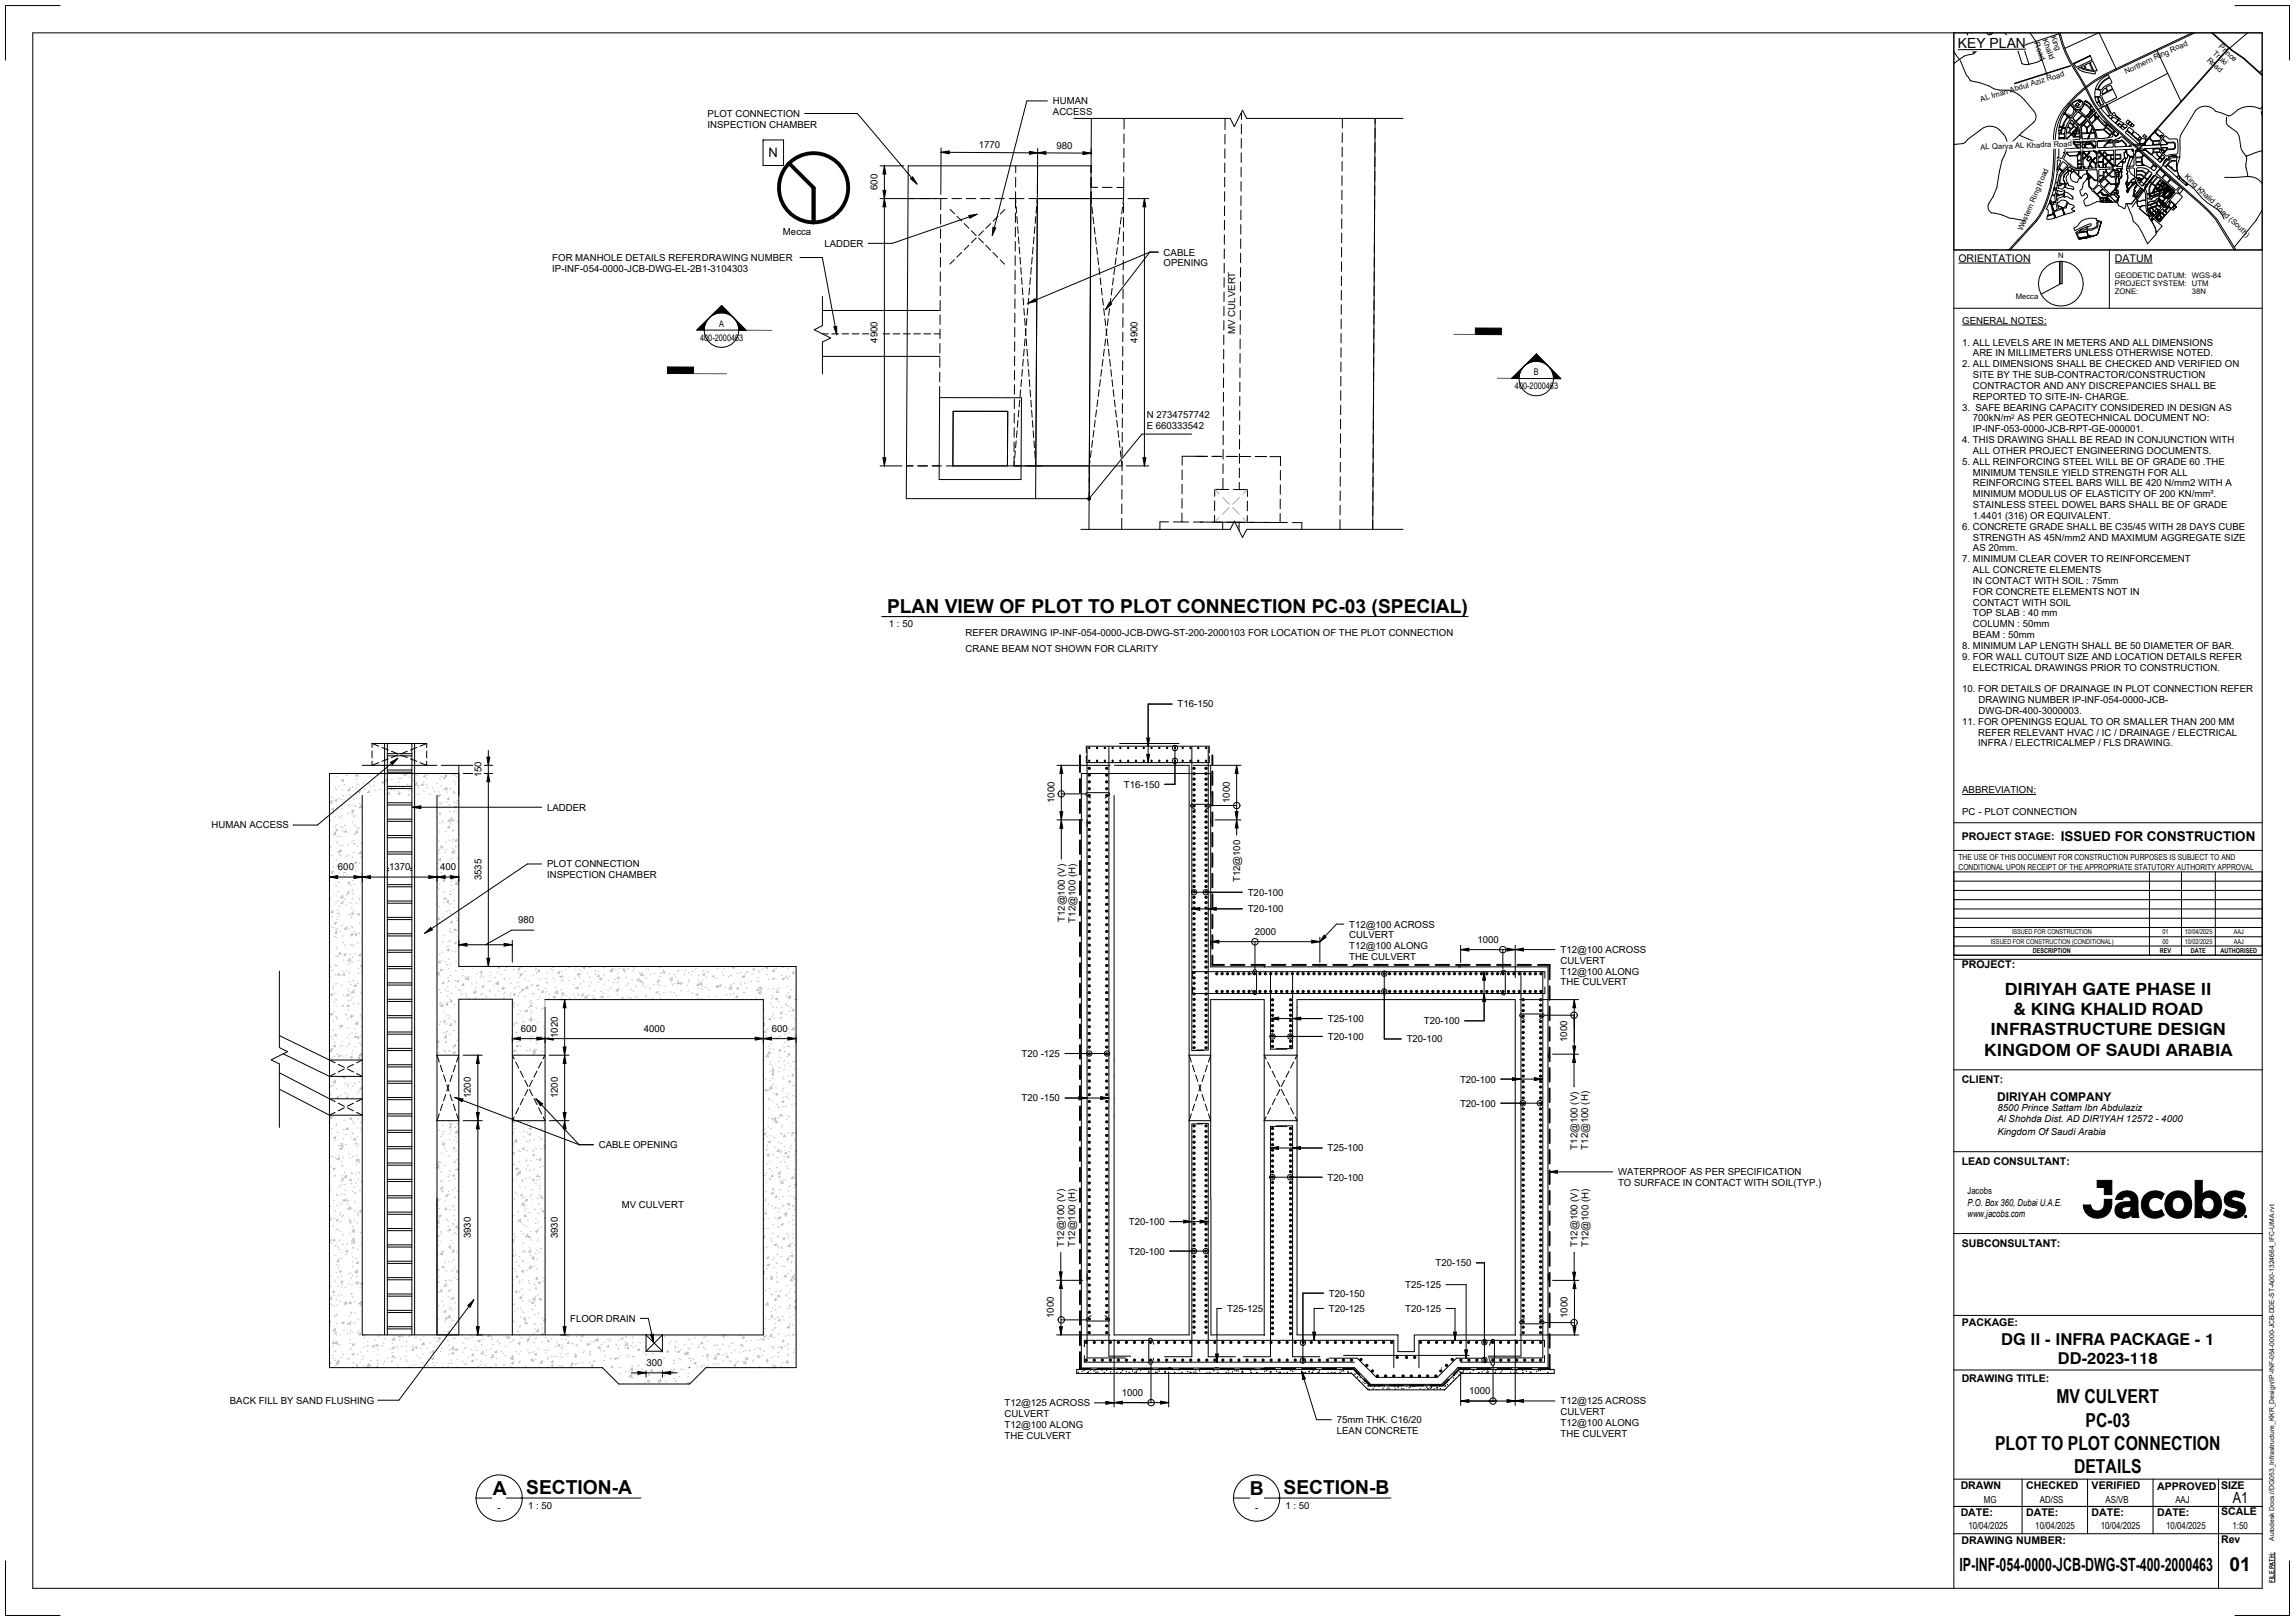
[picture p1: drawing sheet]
<svg xmlns="http://www.w3.org/2000/svg" width="841mm" height="594mm" viewBox="0 0 841 594" stroke-linecap="round" stroke-linejoin="round" font-family="sans-serif">
<defs><g id="words">
<g font-size="7.1">
<text x="325.1" y="224.5">PLAN VIEW OF PLOT TO PLOT CONNECTION PC-03 (SPECIAL)</text>
<text x="753.6" y="514.3">MV CULVERT</text>
<text x="764.2" y="522.8">PC-03</text>
<text x="731.1" y="531.3">PLOT TO PLOT CONNECTION</text>
<text x="760" y="539.7">DETAILS</text>
<text x="180.5" y="547.8">A</text>
<text x="192.8" y="547.5">SECTION-A</text>
<text x="458" y="547.8">B</text>
<text x="470.4" y="547.5">SECTION-B</text>
<text x="817" y="575.8">01</text>
</g>
<text font-size="6.7" x="718" y="575.5">IP-INF-054-0000-JCB-DWG-ST-400-2000463</text>
<g font-size="6.2">
<text x="734.6" y="364.6">DIRIYAH GATE PHASE II</text>
<text x="737.8" y="372">&amp; KING KHALID ROAD</text>
<text x="729.4" y="379.4">INFRASTRUCTURE DESIGN</text>
<text x="727.1" y="386.8">KINGDOM OF SAUDI ARABIA</text>
</g>
<g font-size="6">
<text x="733.4" y="492.7">DG II - INFRA PACKAGE - 1</text>
<text x="754.1" y="499.9">DD-2023-118</text>
</g>
<text font-size="5.6" x="818.2" y="550.9">A1</text>
<text font-size="5.1" x="717.4" y="17.7">KEY PLAN</text>
<text font-size="4.9" x="755.2" y="308.2">ISSUED FOR CONSTRUCTION</text>
<text font-size="4.8" x="281.6" y="57.6">N</text>
<text font-size="4.4" x="731.9" y="403.6">DIRIYAH COMPANY</text>
<g font-size="3.9">
<text x="717.7" y="96">ORIENTATION</text>
<text x="775" y="96">DATUM</text>
<text x="718.9" y="307.9">PROJECT STAGE:</text>
<text x="718.9" y="354.8">PROJECT:</text>
<text x="718.9" y="397">CLIENT:</text>
<text x="718.9" y="427">LEAD CONSULTANT:</text>
<text x="718.9" y="457.1">SUBCONSULTANT:</text>
<text x="718.9" y="486">PACKAGE:</text>
<text x="718.9" y="506.5">DRAWING TITLE:</text>
<text x="718.5" y="545.6">DRAWN</text>
<text x="742.5" y="545.6">CHECKED</text>
<text x="766.5" y="545.6">VERIFIED</text>
<text x="790.5" y="545.9">APPROVED</text>
<text x="813.9" y="545.6">SIZE</text>
<text x="718.5" y="555.6">DATE:</text>
<text x="742.5" y="555.6">DATE:</text>
<text x="766.5" y="555.6">DATE:</text>
<text x="790.5" y="555.6">DATE:</text>
<text x="813.9" y="555.3">SCALE</text>
<text x="718.8" y="565.8">DRAWING NUMBER:</text>
<text x="813.9" y="565.3">Rev</text>
</g>
<g font-size="3.5">
<text x="385.8" y="38.2">HUMAN</text>
<text x="259.3" y="42.8">PLOT CONNECTION</text>
<text x="259.3" y="46.8">INSPECTION CHAMBER</text>
<text x="385.8" y="42.2">ACCESS</text>
<text x="358.7" y="54.3">1770</text>
<text x="387.2" y="54.5">980</text>
<text x="321.5" y="69.7" transform="rotate(-90 321.5 69.7)">600</text>
<text x="286.9" y="86.1">Mecca</text>
<text x="202.4" y="95.6">FOR MANHOLE DETAILS REFER</text>
<text x="257.2" y="95.6">DRAWING NUMBER</text>
<text x="302.1" y="90.4">LADDER</text>
<text x="426.4" y="93.6">CABLE</text>
<text x="202.4" y="99.6">IP-INF-054-0000-JCB-DWG-EL-2B1-3104303</text>
<text x="426.4" y="97.6">OPENING</text>
<text x="719.1" y="118.7">GENERAL NOTES:</text>
<text x="321.5" y="125.6" transform="rotate(-90 321.5 125.6)">4900</text>
<text x="416.8" y="125.6" transform="rotate(-90 416.8 125.6)">4900</text>
<text x="452.7" y="122.3" transform="rotate(-90 452.7 122.3)">MV CULVERT</text>
<text x="719.1" y="126.7">1. ALL LEVELS ARE IN METERS AND ALL DIMENSIONS</text>
<text x="723" y="130.6">ARE IN MILLIMETERS UNLESS OTHERWISE NOTED.</text>
<text x="719.1" y="134.6">2. ALL DIMENSIONS SHALL BE CHECKED AND VERIFIED ON</text>
<text x="723" y="138.6">SITE BY THE SUB-CONTRACTOR/CONSTRUCTION</text>
<text x="723" y="142.5">CONTRACTOR AND ANY DISCREPANCIES SHALL BE</text>
<text x="723" y="146.5">REPORTED TO SITE-IN- CHARGE.</text>
<text x="420.2" y="153.2">N 2734757742</text>
<text x="719.1" y="150.5">3.</text>
<text x="723" y="154.4">700kN/m</text>
<text x="723.9" y="150.5">SAFE BEARING CAPACITY CONSIDERED IN DESIGN AS</text>
<text x="739.3" y="154.4">AS PER GEOTECHNICAL DOCUMENT NO:</text>
<text x="420.2" y="157.1">E 660333542</text>
<text x="723" y="158.4">IP-INF-</text>
<text x="734.3" y="158.4">053-0000-JCB-RPT-GE-000001.</text>
<text x="719.1" y="162.4">4. THIS DRAWING SHALL BE READ IN CONJUNCTION WITH</text>
<text x="723" y="166.3">ALL OTHER PROJECT ENGINEERING DOCUMENTS.</text>
<text x="719.1" y="170.3">5. ALL REINFORCING STEEL WILL BE OF GRADE 60 .THE</text>
<text x="723" y="174.3">MINIMUM TENSILE YIELD STRENGTH FOR ALL</text>
<text x="723" y="178.2">REINFORCING STEEL BARS WILL BE 420 N/mm2 WITH A</text>
<text x="723" y="182.2">MINIMUM MODULUS OF ELASTICITY OF 200 KN/mm².</text>
<text x="723" y="186.2">STAINLESS STEEL DOWEL BARS SHALL BE OF GRADE</text>
<text x="723" y="190.2">1.4401 (316) OR EQUIVALENT.</text>
<text x="719.1" y="194.1">6. CONCRETE GRADE SHALL BE C35/45 WITH 28 DAYS CUBE</text>
<text x="723" y="198.1">STRENGTH AS 45N/mm2 AND MAXIMUM AGGREGATE SIZE</text>
<text x="723" y="202.1">AS 20mm.</text>
<text x="719.1" y="206">7. MINIMUM CLEAR COVER TO REINFORCEMENT</text>
<text x="723" y="210">ALL CONCRETE ELEMENTS</text>
<text x="723" y="214">IN CONTACT WITH SOIL : 75mm</text>
<text x="723" y="217.9">FOR CONCRETE ELEMENTS NOT IN</text>
<text x="723" y="221.9">CONTACT WITH SOIL</text>
<text x="723" y="225.9">TOP SLAB : 40 mm</text>
<text x="325.8" y="229.9">1 : 50</text>
<text x="353.8" y="232.9">REFER DRAWING IP-INF-054-0000-JCB-DWG-ST-200-2000103 FOR LOCATION OF THE PLOT CONNECTION</text>
<text x="723" y="229.8">COLUMN : 50mm</text>
<text x="723" y="233.8">BEAM : 50mm</text>
<text x="353.8" y="239">CRANE BEAM NOT SHOWN FOR CLARITY</text>
<text x="719.1" y="237.8">8. MINIMUM LAP LENGTH SHALL BE 50 DIAMETER OF BAR.</text>
<text x="719.1" y="241.7">9. FOR WALL CUTOUT SIZE AND LOCATION DETAILS REFER</text>
<text x="723" y="245.7">ELECTRICAL DRAWINGS PRIOR TO CONSTRUCTION.</text>
<text x="719.1" y="253.6">10. FOR DETAILS OF DRAINAGE IN PLOT CONNECTION REFER</text>
<text x="725.1" y="257.6">DRAWING NUMBER IP-INF-054-0000-JCB-</text>
<text x="431.5" y="259.3">T16-150</text>
<text x="725.1" y="261.6">DWG-DR-400-3000003.</text>
<text x="719.1" y="265.6">11. FOR OPENINGS EQUAL TO OR SMALLER THAN 200 MM</text>
<text x="724.9" y="269.5">REFER RELEVANT HVAC / IC / DRAINAGE / ELECTRICAL</text>
<text x="724.9" y="273.5">INFRA / ELECTRICALMEP / FLS DRAWING.</text>
<text x="176.4" y="284.8" transform="rotate(-90 176.4 284.8)">150</text>
<text x="411.9" y="288.6">T16-150</text>
<text x="719.1" y="290.7">ABBREVIATION:</text>
<text x="200.5" y="297">LADDER</text>
<text x="386.4" y="294.3" transform="rotate(-90 386.4 294.3)">1000</text>
<text x="450.6" y="294.3" transform="rotate(-90 450.6 294.3)">1000</text>
<text x="719.1" y="298.7">PC</text>
<text x="725.1" y="298.7">- PLOT CONNECTION</text>
<text x="77.5" y="303.6">HUMAN ACCESS</text>
<text x="200.5" y="317.8">PLOT CONNECTION</text>
<text x="123.9" y="318.8">600</text>
<text x="142.6" y="318.8">1370</text>
<text x="161.2" y="318.8">400</text>
<text x="176.4" y="322.6" transform="rotate(-90 176.4 322.6)">3535</text>
<text x="200.5" y="321.8">INSPECTION CHAMBER</text>
<text x="454.4" y="323.3" transform="rotate(-90 454.4 323.3)">T12@100</text>
<text x="457.2" y="328.2">T20-100</text>
<text x="457.2" y="334.3">T20-100</text>
<text x="189.9" y="338.3">980</text>
<text x="390.2" y="337.9" transform="rotate(-90 390.2 337.9)">T12@100 (V)</text>
<text x="394.1" y="338.1" transform="rotate(-90 394.1 338.1)">T12@100 (H)</text>
<text x="494.4" y="339.9">T12@100 ACROSS</text>
<text x="459.8" y="342.5">2000</text>
<text x="494.4" y="343.9">CULVERT</text>
<text x="494.4" y="347.8">T12@100 ALONG</text>
<text x="541.4" y="345.4">1000</text>
<text x="494.4" y="351.8">THE CULVERT</text>
<text x="571.8" y="349.2">T12@100 ACROSS</text>
<text x="571.8" y="353.2">CULVERT</text>
<text x="571.8" y="357.2">T12@100 ALONG</text>
<text x="571.8" y="361.1">THE CULVERT</text>
<text x="486.6" y="374.5">T25-100</text>
<text x="521.8" y="375.3">T20-100</text>
<text x="190.9" y="378">600</text>
<text x="204.4" y="380.3" transform="rotate(-90 204.4 380.3)">1020</text>
<text x="235.9" y="378">4000</text>
<text x="282.8" y="378">600</text>
<text x="486.6" y="381">T20-100</text>
<text x="515.5" y="382">T20-100</text>
<text x="574.3" y="381.8" transform="rotate(-90 574.3 381.8)">1000</text>
<text x="374.3" y="387.3">T20 -125</text>
<text x="535" y="396.7">T20-100</text>
<text x="172.6" y="402.5" transform="rotate(-90 172.6 402.5)">1200</text>
<text x="204.4" y="402.5" transform="rotate(-90 204.4 402.5)">1200</text>
<text x="374.3" y="403.6">T20 -150</text>
<text x="535" y="405.5">T20-100</text>
<text x="731.9" y="407.3">8500 Prince Sattam Ibn Abdulaziz</text>
<text x="731.9" y="411.3">Al Shohda Dist. AD DIR'IYAH 12572 - 4000</text>
<text x="731.9" y="416">Kingdom Of Saudi Arabia</text>
<text x="219.5" y="420.7">CABLE OPENING</text>
<text x="486.5" y="421.9">T25-100</text>
<text x="578.1" y="421.3" transform="rotate(-90 578.1 421.3)">T12@100 (V)</text>
<text x="582" y="421.3" transform="rotate(-90 582 421.3)">T12@100 (H)</text>
<text x="592.9" y="430.7">WATERPROOF AS PER SPECIFICATION</text>
<text x="486.5" y="432.6">T20-100</text>
<text x="592.9" y="434.6">TO SURFACE IN CONTACT WITH SOIL(TYP.)</text>
<text x="721" y="437.5">Jacobs</text>
<text x="227.9" y="442.6">MV CULVERT</text>
<text x="721" y="441.9">P.O. Box 360, Dubai U.A.E.</text>
<text x="413.7" y="448.9">T20-100</text>
<text x="721" y="446.1">www.jacobs.com</text>
<text x="172.6" y="453.8" transform="rotate(-90 172.6 453.8)">3930</text>
<text x="204.4" y="453.8" transform="rotate(-90 204.4 453.8)">3930</text>
<text x="390" y="457" transform="rotate(-90 390 457)">T12@100 (V)</text>
<text x="393.9" y="457" transform="rotate(-90 393.9 457)">T12@100 (H)</text>
<text x="413.7" y="459.7">T20-100</text>
<text x="578.1" y="456.9" transform="rotate(-90 578.1 456.9)">T12@100 (V)</text>
<text x="582.1" y="457.1" transform="rotate(-90 582.1 457.1)">T12@100 (H)</text>
<text x="526.1" y="464">T20-150</text>
<text x="514.9" y="472">T25-125</text>
<text x="487" y="475.1">T20-150</text>
<text x="208.9" y="484.4">FLOOR DRAIN</text>
<text x="386.2" y="483" transform="rotate(-90 386.2 483)">1000</text>
<text x="449.7" y="480.7">T25-125</text>
<text x="487" y="480.7">T20-125</text>
<text x="514.9" y="480.7">T20-125</text>
<text x="574.4" y="483" transform="rotate(-90 574.4 483)">1000</text>
<text x="236.9" y="500.5">300</text>
<text x="84.2" y="514.3">BACK FILL BY SAND FLUSHING</text>
<text x="368.1" y="515.3">T12@125 ACROSS</text>
<text x="411.1" y="511.4">1000</text>
<text x="538.4" y="510.8">1000</text>
<text x="571.8" y="514.6">T12@125 ACROSS</text>
<text x="368.1" y="519.3">CULVERT</text>
<text x="489.9" y="521.5">75mm THK. C16/20</text>
<text x="571.8" y="518.6">CULVERT</text>
<text x="368.1" y="523.2">T12@100 ALONG</text>
<text x="368.1" y="527.2">THE CULVERT</text>
<text x="489.9" y="525.5">LEAN CONCRETE</text>
<text x="571.8" y="522.6">T12@100 ALONG</text>
<text x="571.8" y="526.5">THE CULVERT</text>
<text x="727" y="550.9">MG</text>
<text x="747.5" y="550.9">AD/SS</text>
<text x="771.6" y="550.9">AS/VB</text>
<text x="797.2" y="550.9">AAJ</text>
<text x="182.4" y="553.8">-</text>
<text x="193.5" y="552.9">1 : 50</text>
<text x="459.9" y="553.8">-</text>
<text x="471.1" y="552.9">1 : 50</text>
<text x="721.3" y="560.4">10/04/2025</text>
<text x="745.8" y="560.4">10/04/2025</text>
<text x="769.8" y="560.4">10/04/2025</text>
<text x="793.8" y="560.4">10/04/2025</text>
<text x="818.1" y="560.4">1:50</text>
</g>
<g font-size="3.4">
<text x="263.5" y="119.7">A</text>
<text x="256.6" y="124.9">400-2000463</text>
<text x="562.1" y="137.4">B</text>
<text x="555.2" y="142.6">400-2000463</text>
</g>
<g font-size="3">
<text x="717.7" y="315.1">THE USE OF THIS DOCUMENT FOR CONSTRUCTION PURPOSES IS SUBJECT TO AND</text>
<text x="717.7" y="318.7">CONDITIONAL UPON RECEIPT OF THE APPROPRIATE STATUTORY AUTHORITY APPROVAL</text>
</g>
<g font-size="2.8">
<text x="745.5" y="15.9" transform="rotate(69 745.5 15.9)">Road</text>
<text x="748.5" y="14.7" transform="rotate(69 748.5 14.7)">Khalid</text>
<text x="751.5" y="13.6" transform="rotate(69 751.5 13.6)">King</text>
<text x="812.9" y="17.4" transform="rotate(42 812.9 17.4)">Prince</text>
<text x="808.5" y="22.2" transform="rotate(42 808.5 22.2)">Road</text>
<text x="810.7" y="19.8" transform="rotate(42 810.7 19.8)">Truki</text>
<text x="779.2" y="27.2" transform="rotate(-25 779.2 27.2)">Northern Ring Road</text>
<text x="726" y="37.3" transform="rotate(-17 726 37.3)">AL Iman Abdul Aziz Road</text>
<text x="725.8" y="54.8" transform="rotate(-2 725.8 54.8)">AL Qarya AL Khadra Road</text>
<text x="800.4" y="65" transform="rotate(44 800.4 65)">King Khalid Road (South)</text>
<text x="741.1" y="84.8" transform="rotate(-67 741.1 84.8)">Western Ring Road</text>
<text x="754.2" y="94.7">N</text>
<text x="775" y="102">GEODETIC DATUM: WGS-84</text>
<text x="775" y="104.9">PROJECT SYSTEM: UTM</text>
<text x="775" y="107.8">ZONE:</text>
<text x="803.3" y="107.8">38N</text>
<text x="738.7" y="109.6">Mecca</text>
</g>
<g font-size="2.5">
<text x="729.5" y="345.8">ISSUED FOR CONSTRUCTION (CONDITIONAL)</text>
<text x="737.3" y="342.4">ISSUED FOR CONSTRUCTION</text>
<text x="792.4" y="345.8">00</text>
<text x="792.4" y="342.4">01</text>
<text x="800.6" y="345.8">10/02/2025</text>
<text x="800.6" y="342.4">10/04/2025</text>
<text x="818.5" y="345.8">AAJ</text>
<text x="818.5" y="342.4">AAJ</text>
<text x="745" y="349.2">DESCRIPTION</text>
<text x="791.5" y="349.2">REV</text>
<text x="802.9" y="349.2">DATE</text>
<text x="813.7" y="349.2">AUTHORISED</text>
<text x="833.3" y="564.6" transform="rotate(-90 833.3 564.6)">Autodesk Docs://DG053_Infrastructure_KKR_Design/IP-INF-054-0000-JCB-DDE-ST-A00-1324664_IFC-UMA.rvt</text>
<text x="833.3" y="580" transform="rotate(-90 833.3 580)">FILE PATH:</text>
</g>
<text font-size="2.4" x="737" y="153.4">2</text>
</g></defs>
<g fill="none" stroke="#000" stroke-width=".37">
<path d="M393.5 43.4h57.3l1.5 3 3-6 1.5 3h57.3M399.9 43.4l-.9 150.6M411.8 59.5v3.5M411.9 54.3l-.1 3.5M411.9 49v3.5M411.9 43.4v3.9M448.8 59.8v3.5M448.9 54.5l-.1 3.5M448.9 49.3v3.5M448.9 43.4v4.1M454.9 56l-.1 3.5M454.9 50.8v3.5"/>
<path d="M454.9 45.5v3.5M454.9 41.2v2.6M491.8 59.2v3.5M491.8 53.9v3.5M491.9 48.7v3.5M491.9 43.4v3.5M503.8 57.6v3.5M503.9 52.3l-.1 3.5M503.9 47.1v3.5M503.9 43.4v1.9M503.9 43.4l-.9 150.6M332.7 72.8h2.5"/>
<path d="M337 72.8h3.5M342.2 72.8h4.9M344.7 78.6v3.5M344.7 72.8v4.1M348.2 76.8l1.6 1.5M348.8 72.8h3.5M350.7 79.2l1.7 1.8M354.1 72.8h3.5M359.3 72.8h3.5M364.6 72.8h3.5M365.7 79.3l-1.8 1.8M368.2 76.8l-1.6 1.6"/>
<path d="M369.8 72.8h5.5M372.1 78v3.5M372.1 72.8l.2 1.5M372.2 70.3l-.1 6M372.2 65v3.5M372.2 60.8v2.5M372.4 75.6l.1 2.5M372.6 79.3l.2 2.5M377 72.8h34.8M379.6 79.4l-.3 2.4M379.9 75.6l-.2 2.5M380.1 72.7l-.1 1.7"/>
<path d="M380.2 60.8l-.7 121.9M399.8 72.8l.2 1.8M399.8 70.3l-.1 2.5M399.8 68.6h2.5M399.8 65v3.5M399.8 60.8v2.5M399.9 70.3v2.5M399.9 65v3.5M399.9 63.3v-2.5h-67.1l-.7 121.9h67.1v-10.2M400.1 75.8l.3 2.5M400.5 79.5l.3 2.5M404 68.7h3.5"/>
<path d="M409.3 68.7h2.5M410.9 79.6l-.3 2.5M411.4 75.9l-.4 2.5M411.7 79.7v3.5M411.7 74.5v3.5M411.8 72.8l-.3 1.8M411.8 64.8v7.9M448.7 75.5v3.5M448.8 70.3l-.1 3.5M448.8 65v3.5M454.7 77v3.5M454.8 71.8l-.1 3.5"/>
<path d="M454.8 66.5v3.5M454.8 61.3v3.5M491.7 74.9v3.5M491.8 69.7l-.1 3.5M491.8 64.4v3.5M503.7 78.6v3.5M503.7 73.3v3.5M503.8 68.1l-.1 3.5M503.8 62.8v3.5M344.6 99.6v3.5M344.6 94.4v3.5M344.6 89.1v3.5"/>
<path d="M344.7 83.9v3.5M349.7 95.1l-1.6 1.7M352.4 92.5l-1.8 1.8M353.3 81.9l1.8 1.8M355.1 89.9l-1.8 1.7M356 84.6l1.7 1.7M357.7 87.2l-1.8 1.8M358.6 87.2l1.8 1.8M360.4 84.6l-1.8 1.7M361.2 89.9l1.8 1.8M363 81.9l-1.7 1.8M363.9 92.5l1.7 1.8"/>
<path d="M366.5 95.2l1.6 1.6M372 99v3.5M372 93.8v3.5M372.1 88.5l-.1 3.5M372.1 83.3v3.5M372.9 83.1l.2 2.5M373.2 86.8l.2 2.5M373.5 90.6l.2 2.4M373.8 94.3l.2 2.5M374.1 98l.1 2.5M377.9 98l-.2 2.5M378.3 94.3l-.3 2.5"/>
<path d="M378.6 90.6l-.2 2.5M378.9 86.8l-.2 2.5M379.2 83.1l-.2 2.5M401 83.3l.3 2.4M401.4 87l.3 2.5M401.8 90.7l.3 2.5M402.3 94.4l.3 2.5M402.7 98.2l.3 2.4M408.5 98.2l-.3 2.5M409 94.5l-.4 2.5M409.4 90.8l-.3 2.4M409.9 87l-.3 2.5"/>
<path d="M410.4 83.3l-.3 2.5M411.6 95.5v3.5M411.7 90.2l-.1 3.5M411.7 85v3.5M448.6 96.5v3.5M448.6 91.3v3.5M448.7 86v3.5M448.7 80.8v3.5M454.6 98v3.5M454.6 92.8v3.5M454.7 87.5l-.1 3.5M454.7 82.3v3.5"/>
<path d="M491.6 95.9v3.5M491.6 90.7v3.5M491.7 85.4l-.1 3.5M491.7 80.2v3.5M503.6 89.1v3.5M503.7 83.8v3.5M301.4 113.8h43.1M301.4 108.7v10.6l-3 1.5 6 3-3 1.5v11.7M344.5 115.4v3.5M344.5 110.1v3.5M344.6 104.9l-.1 3.5M371.9 114.8v3.5"/>
<path d="M371.9 109.5v3.5M372 104.3l-.1 3.5M374.3 101.8l.2 2.5M374.6 105.5l.2 2.5M374.9 109.2l.2 2.5M375.2 113l.2 2.5M375.5 116.7l.2 2.5M376.3 116.7l-.2 2.5M376.6 113l-.2 2.5M376.9 109.2l-.2 2.5M377.3 105.5l-.2 2.5M377.6 101.8l-.2 2.5"/>
<path d="M403.1 101.9l.3 2.5M403.6 105.6l.3 2.5M404 109.3l.3 2.5M404.5 113.1l.2 2.4M404.9 116.8l.3 2.5M406.1 116.8l-.3 2.5M406.6 113.1l-.3 2.5M407.1 109.4l-.4 2.4M407.5 105.6l-.3 2.5M408 101.9l-.3 2.5M411.5 116.5v3.5M411.5 111.2v3.5"/>
<path d="M411.6 106l-.1 3.5M411.6 100.7v3.5M448.5 117.5v3.5M448.5 112.3v3.4M448.6 107l-.1 3.5M448.6 101.8v3.5M454.5 119v3.5M454.5 113.8v3.5M454.5 108.5v3.5M454.6 103.3v3.5M491.5 116.9v3.5M491.5 111.7v3.5"/>
<path d="M491.5 106.4v3.5M491.6 101.2v3.5M301.4 130.6h43M301.4 122.3h2.1M304.8 122.3h2.5M308.5 122.3h2.5M312.3 122.3h2.5M316 122.3h2.5M319.8 122.3h2.5M323.5 122.3h2.5M327.3 122.3h2.5M331 122.3h2.5"/>
<path d="M334.8 122.3h2.5M338.5 122.3h2.5M342.3 122.3h2.2M344.4 136.4v3.5M344.4 131.1v3.5M344.4 125.9v3.5M344.5 120.6l-.1 3.5M371.8 135.8v3.5M371.8 130.5v3.5M371.8 125.3v3.5M371.9 120l-.1 3.5M374.3 139.1l-.2 2.5"/>
<path d="M374.7 135.4l-.3 2.5M375 131.7l-.2 2.4M375.3 127.9l-.2 2.5M375.6 124.2l-.2 2.5M375.8 120.5l.2 2.5M376 120.4l-.3 2.5M376 124.2l.2 2.5M376.3 127.9l.2 2.5M376.6 131.7l.2 2.5M376.9 135.4l.2 2.5M377.2 139.2l.2 2.5M403.2 139.1l-.3 2.5"/>
<path d="M403.7 135.4l-.3 2.5M404.2 131.7l-.3 2.5M404.7 128l-.3 2.4M405.1 124.2l-.3 2.5M405.3 120.5l.3 2.5M405.6 120.5l-.3 2.5M405.8 124.2l.2 2.5M406.2 128l.3 2.4M406.6 131.7l.3 2.5M407.1 135.4l.3 2.5M407.5 139.1l.3 2.5M411.4 137.5v3.5"/>
<path d="M411.4 132.2v3.5M411.4 127v3.5M411.5 121.7l-.1 3.5M448.4 138.5l-.1 3.5M448.4 133.2v3.5M448.4 128v3.5M448.5 122.7l-.1 3.5M454.4 134.8v3.5M454.4 129.5v3.5M454.5 124.3l-.1 3.5M491.4 137.9l-.1 3.5M491.4 132.7v3.5"/>
<path d="M491.4 127.4v3.5M491.4 122.2v3.5M344.3 141.6l-.2 34.1h30l.2-29.9-30-.1M371.7 156.7l-.1 3.5M371.7 151.5v3.5M371.7 146.2v3.5M371.7 141v3.5M372.7 157.8l-.2 2.5M373 154.1l-.2 2.5M373.4 150.3l-.3 2.5M373.7 146.6l-.2 2.5M374 142.9l-.2 2.5"/>
<path d="M377.5 142.9l.2 2.5M377.8 146.6l.1 2.5M378 150.4l.2 2.5M378.3 154.1l.2 2.5M378.6 157.9l.2 2.4M400.9 157.7l-.4 2.5M401.3 154l-.3 2.5M401.8 150.3l-.3 2.4M402.3 146.5l-.3 2.5M402.8 142.8l-.4 2.5M407.9 142.9l.3 2.4M408.4 146.6l.3 2.5"/>
<path d="M408.8 150.3l.3 2.5M409.2 154l.3 2.5M409.7 157.8l.3 2.4M411.3 158.5l-.1 3.5M411.3 153.2v3.5M411.3 148v3.5M411.3 142.7v3.5M448.2 159.5v3.5M448.3 154.2v3.5M448.3 149v3.5M448.3 143.7v3.5M454.3 155.8l-.1 3.5"/>
<path d="M454.3 150.5v3.5M454.3 145.3v3.5M454.4 140l-.1 3.5M491.2 158.9v3.5M491.3 153.7l-.1 3.5M491.3 148.4v3.5M491.3 143.2v3.5M332.2 170.7h2.5M336.3 170.7h3.6M341.5 170.7h3.5M349.2 170.7l.1-20h20l-.1 20M371.6 167.2v3.5l.1-1.7"/>
<path d="M371.6 162v3.5M372 165.3l-.2 2.5M372.4 161.5l-.2 2.5M378.9 161.6l.2 2.5M379.2 165.3l.2 2.5M379.5 169.1l.1 1.5M399.4 168.9l-.2 3.5M399.9 165.1l-.3 2.5M400.4 161.4l-.3 2.5M410.1 161.5l.3 2.5M410.5 165.2l.3 2.5M411 168.9l.2 1.8h-64.4"/>
<path d="M411.1 179.5v3.5M411.2 174.2l-.1 3.5M411.2 169v3.5M411.2 163.7v3.5M433.2 177.5v3.5M433.2 172.2v3.5M438.2 167.2l4.3 .1M442.4 167.2h-9.2v3.3M444.1 167.2h3.5M444.2 167.3h3.5M448.2 175.2l-.1 4.2M448.2 170v3.5"/>
<path d="M448.2 164.7v3.5M449.4 167.3h4.2M449.5 167.3h3.5M450.3 179.4l-5.2-.1v2.5M452 179.4h5.1v2.5M454.1 176.8v2.6M454.2 171.5v3.5M454.2 166.3v3.5M454.2 161v3.5M454.4 167.3h3.9M454.7 167.3h3.5M459.9 167.3h4.3"/>
<path d="M460.1 167.3h3.5M465.3 167.3h3.9v3.4M469.2 177.7v3.5M469.2 172.4v3.5M491.1 179.9v3.5M491.1 174.7v3.5M491.2 169.4v3.5M491.2 164.2v3.5M396.1 194h54.7l1.5-3 3 6 1.5-3h57.3M411.1 190l-.1 4M411.1 184.7v3.5M428.2 191.2h-3.1l-.1 2.8"/>
<path d="M430 191.2l5.6 .1M433.1 188v3.3M433.1 182.7v3.5M437.3 191.3h5.2M442.6 191.3l9.5 .1M445.1 188.8v2.5M445.1 183.6v3.5M448.1 191.4l-.1 2.6M452.5 191.4l19.3 .1M454.1 191.4l-.1 3M457.1 188.9v2.5M457.1 183.7v3.5"/>
<path d="M469.1 188.2v3.3M469.1 182.9v3.5M473.5 191.5h3.6l-.1 2.5M491 190.4v3.6M491.1 185.2v3.5"/>
</g>
<path d="M445.1 179.3l1.7 1.7M457.1 179.4l-1.7 1.7M446.7 189.7l-1.6 1.6M448 182.3l2.5 2.5M450.5 186l-2.5 2.4M451.7 186l2.5 2.5M454.2 182.3l-2.5 2.5M455.4 189.7l1.7 1.7" fill="none" stroke="#aaa" stroke-width=".37"/>
<g fill="none" stroke="#000" stroke-width="1.4">
<path d="M289.2 59.8l8.9 9v12.7"/>
<circle cx="298.1" cy="68.8" r="12.7"/>
</g>
<g fill="#fff">
<path d="M279.7 366.2h12v123h-12z" fill-rule="evenodd"/>
<path d="M187.7 410.7v78.5h12v-78.5zM187.7 366.2v20.5h12v-20.5z" fill-rule="evenodd"/>
<path d="M187.7 354.2h104v12h-104z" fill-rule="evenodd"/>
<path d="M187.7 489.2h49v6h6v-6h49v12h-104z" fill-rule="evenodd"/>
<path d="M168.1 354.2h19.6v12h-19.6z" fill-rule="evenodd"/>
<path d="M160.1 410.7v78.5h8v-78.5zM160.1 291.4v95.3h8v-95.3z" fill-rule="evenodd"/>
<path d="M120.7 408.6v80.6h12v-80.6zM120.7 394.4v8.2h12v-8.2zM120.7 291.4v97h12v-97z" fill-rule="evenodd"/>
<path d="M120.7 489.2h67v12h-67z" fill-rule="evenodd"/>
<path d="M226.7 501.2h26v6h-26z" fill-rule="evenodd"/>
<path d="M120.7 283.4h47.4v8h-47.4z" fill-rule="evenodd"/>
</g>
<g fill="none" stroke="#c0c0c0" stroke-width=".37">
<path d="M120.7 288.6v.5M120.7 287.3h.1M120.8 284.9l-.1 .1M121.6 293.4l.1 .9-.9-.1zM121.9 292.1l-.4 .1M122 297.7l.2 .2M122.1 296.2l.1 .6-.6-.1zM122.7 288.5l.3 .2M122.7 293.3l.7-.3-.2 .6zM122.9 299.3h-.3M123.1 289.2l.3 .2M123.3 284.6l-.3 .1"/>
<path d="M123.5 296l.3 .2M123.9 292.5l.3 .2M124.1 299.1l.3 .2M124.5 288.1l-.3 .1M125.1 299.6l-.3 .2M125.2 285.9l.7-.3-.2 .6zM125.2 296.2l-.2 .2M125.3 292.8l-.2 .2M125.5 289.4l-.3 .2M125.5 299h-.4M125.6 291.4h.1M125.6 291.4l.2 .3"/>
<path d="M125.6 286l-.3 .3M125.6 295.3h-.3M126 287.4l.2 .1M127.2 284.1h-.3M127.4 297.9l.3 .2M128 289.2l.1 .6-.6-.1zM128.1 288.7l.3 .2M128.1 294.9l-.3 .1M128.3 291.3h-.4M128.8 297.4l.7-.3-.2 .6zM129.1 288.2l.2 .2M129.3 298.4l-.3 .1"/>
<path d="M129.4 292.8l.2 .1M129.4 296.8l.1 .6h-.6zM129.5 295l.2 .2M129.5 299.3l.3 .2M130.3 298.9l-.3 .2M130.4 295.5l-.2 .2M130.6 292.1l-.3 .2M130.7 288.7l-.3 .2M130.8 285.3l-.3 .2M130.8 290.9l-.3 .1M130.9 287.3h-.3M131.1 283.5l.1 .9-.9-.1z"/>
<path d="M131.3 290l.7-.3-.2 .6zM131.4 287.6l.3 .2M131.5 290.4l.2 .3M132 294.4l-.3 .1M132.4 295l.1 1-.9-.1zM133.5 286.9l-.3 .1M133.5 289l.3 .1M134.7 290.4l-.4 .1M135 287.2l.2 .2M135.3 289.8l.1 .6h-.6zM135.7 291.4h.1M135.8 288.1l-.3 .2"/>
<path d="M135.9 284.7l-.2 .2M136.8 287.8l.3 .2M137.3 286.4l-.3 .1M137.4 289.4l.3 .2M139 289.2l.2 .2M139.8 286.7l.7-.3-.2 .7zM140.9 286.2l.3 .2M141 290.7l-.3 .2M141.1 289.6h-.4M141.1 287.3l-.3 .2M141.2 283.9l-.3 .2M141.9 285.2l.1 .9-.9-.1z"/>
<path d="M142.2 288l.3 .2M142.6 290.4l.1 .7-.6-.1zM143.4 288.4l.2 .2M143.6 289.3h-.3M143.7 285.6h-.3M144.4 289.4l.3 .2M145.9 290.8l.7-.3-.2 .7zM146.2 290l-.3 .2M146.3 285.2l-.3 .1M146.3 286.6l-.3 .2M146.8 285.1l.3 .3M147.5 288.7l-.4 .1"/>
<path d="M147.7 288.3l.2 .2M148.3 283.4l.5 .4 .2-.4M148.4 283.4l-.4 .6 .6 .1-.1-.7M149.3 287.4l.2 .2M149.6 291.4l.3-.3v.3M149.8 289.6l.3 .2M150.1 284.7l-.3 .1M151.3 289.3l-.3 .2M151.4 285.9l-.2 .2M152.8 286.8l.1 1-.9-.1zM152.8 284.1l.2 .3M153.1 288.5l.3 .2"/>
<path d="M153.2 290.9l.2 .3M153.9 287.9h-.3M154.4 287.5l.7-.2-.2 .6zM155.2 286.4l.2 .2M155.2 289.9l.3 .1M155.3 283.4v.1M155.7 284.1l.2 .6h-.6zM156.4 287.6h-.3M156.6 283.9h-.4M156.6 288.6l-.3 .2M156.7 285.2l-.3 .2M157.6 291.1h-.3"/>
<path d="M158.5 288.7l.3 .2M159.1 289.9l.2 .2M159.1 283.6h-.3M160.1 299.4l.1 .1M160.3 287.1h-.4M160.5 291.6l.7-.2-.2 .6zM160.5 283.5l.3 .2M160.6 290.1l.3 .2M161.1 298.2l.2 .2M161.1 285.3l.3 .3M161.2 297.9h-.3M161.3 294.2l-.3 .1"/>
<path d="M161.4 298l-.2 .2M161.6 294.6l-.3 .2M161.7 291.2l-.3 .2M161.8 287.8l-.3 .2M161.9 294.1l.3 .2M161.9 284.5l-.2 .2M162.9 284.3l.7-.3-.2 .6zM163 284.7l.2 .6h-.7zM163.6 288.5l.1 1-.9-.2zM163.9 293.9h-.3M163.9 289l.3 .1M164 290.2l-.3 .1"/>
<path d="M164.4 292.3l.2 .7-.6-.1zM164.6 295l.2 .2M165 288.9l.3 .2M165.1 297.4h-.4M165.4 299.5l.2 .2M165.9 300l.1 .6h-.6zM165.9 283.8l.3 .2M166.1 290.3l.3 .2M166.5 295.7l.7-.3-.2 .7zM166.6 289.9h-.4M166.6 297.3l-.3 .2M166.7 286.2l-.3 .1"/>
<path d="M166.7 294l-.3 .2M166.8 290.6l-.3 .2M166.9 287.2l-.2 .2M167 297.2l.3 .2M167.1 284.3l.2 .3M167.1 283.8l-.3 .2M167.3 294.4l.3 .1M167.7 293.4h-.3M120.7 300.5l.3-.1-.2 .6M120.7 301h.1M121.3 310.5h-.3M121.4 313.5l.2 .1"/>
<path d="M121.4 319.5l.7-.3-.2 .6zM122.4 317.6l-.4 .1M122.8 303h-.3M122.9 304.9l.1 1-.9-.1zM123.1 314.9l.2 .3M123.1 302.1l.3 .2M123.4 308.3l.3 .2M123.5 308.9l.2 .2M123.5 303.8l.2 .6h-.6zM123.8 312.1l.8-.3-.3 .6zM124 306.5h-.4M124.3 316.5l.1 1-.9-.2z"/>
<path d="M124.4 319.9l-.3 .2M124.5 316.5l-.3 .2M124.6 313.1l-.3 .2M124.7 309.7l-.2 .2M124.8 318.9l.3 .2M124.8 306.3l-.2 .2M124.9 317.3h-.3M125 311.4l.1 .7-.6-.1zM125 303l-.3 .2M125 313.6l-.3 .1M125.4 303.1l.2 .2M125.5 317.2l.3 .2"/>
<path d="M125.5 309.7l.3 .1M125.5 304.3l.3 .2M126.3 304.7l.7-.2-.2 .6zM126.4 319.1l.1 .6h-.6zM126.6 302.5h-.3M126.8 313.7l.3 .2M127.6 313.3h-.4M127.7 309.6l-.3 .1M128.8 316.8h-.4M128.8 308.5l.3 .2M129 313.9l.3 .3M129 301.1l.3 .2"/>
<path d="M129.4 307.9l.3 .2M129.6 319.2l-.3 .2M129.7 315.8l-.3 .2M129.8 312.4l-.2 .2M129.9 316.2l.7-.3-.2 .6zM129.9 309l-.2 .2M130.2 302.2l-.3 .2M130.2 319.1l.3 .2M130.3 309.3h-.4M130.4 305.6l-.6 .2M130.8 303.3l.3 .2M130.8 304.4l.1 .7-.6-.1z"/>
<path d="M131 309.9l.2 .2M131.4 312.8h-.3M131.4 316.2l.3 .2M131.5 303.3l.2 .2M132.2 313.9l.3 .2M132.2 312.1l.2 .6h-.7zM132.5 320h-.3M132.7 301.7h.1M132.7 308.7l-.3 .1 .3 .3M132.7 305.3h-.1M160.7 316.3h-.4M160.7 318.3l-.3 .2"/>
<path d="M160.8 312.6h-.3M160.8 314.9l-.2 .2M160.9 311.5l-.2 .2M161.1 308.1l-.3 .2M161.1 311.1l.2 .2M161.2 304.8l-.3 .2M161.3 301.4l-.3 .2M161.4 309.9l.2 .2M161.4 314.6l.1 .7-.6-.1zM161.6 310.5l.7-.3-.2 .6zM161.8 319.8h-.3M162.1 300.7l.3 .2"/>
<path d="M162.4 301.4h-.3M163.3 304.7l.3 .2M163.3 312.2l-.3 .1M163.5 308.6h-.4M163.5 311.3l.3 .1M164.5 315.7l-.3 .1M164.6 307.8l.2 .3M164.8 315.3l.2 .2M164.8 302.8l-.7 .3 .5 .3 .2-.6M164.9 300.1l.2 1-.9-.2zM164.9 314.6l.3 .3M165 301.8l.2 .2"/>
<path d="M165.8 317.6l-.2 .2M166 314.2l-.3 .3M166 308.2l-.3 .1M166.1 310.9l-.3 .2M166.1 304.6h-.3M166.2 307.5l-.3 .2M166.3 311.7l.1 .9-.9-.1zM166.3 304.1l-.2 .2M166.4 300.7l-.2 .2M166.8 310.1l.3 .2M167 310.1l.2 .2M167.2 311.7l-.4 .1"/>
<path d="M167.3 307.6l.1 .7-.6-.1zM167.5 300.9l.3 .2M168.1 314.4l-.5 .1 .5 .4M168.1 318.9h-.2M120.7 328.8h.1M120.8 329.2l.3 .2M121.5 320l.3 .2M121.7 339.7h-.4M121.8 336h-.3M121.9 333.7l.1 .7-.6-.1zM122.2 339.8l.3 .2M122.2 321.3l-.3 .1"/>
<path d="M122.5 338.3l.7-.3-.2 .6zM122.8 324l.3 .2M123 330.6l.2 .2M123.1 327.8l.2 .2M123.4 324.8l-.3 .1M123.4 334.6l.3 .2M123.5 321.7l.2 .3M123.7 336.8l-.2 .2M123.9 333.4l-.3 .2M124 330l-.3 .2M124.1 326.6l-.3 .2M124.2 334.6l.3 .2"/>
<path d="M124.2 323.2l-.2 .3M124.4 335.7h-.4M124.5 332h-.3M125 330.9l.7-.2-.2 .6zM125.5 330l.2 .3M125.5 339.2h-.3M125.6 328.1l.1 1-.9-.2zM126.1 320.8h-.3M126.2 329.5l.3 .1M127 320.2l.2 .2M127 339.7l.1 .9-.9-.1zM127 331.6l-.3 .1"/>
<path d="M127.2 328h-.4M127.4 323.6l.7-.3-.2 .6zM127.8 326.7l.1 .7-.6-.1zM128.2 335.1l-.3 .1M128.2 324.3l.3 .2M128.4 330.8l.3 .2M128.8 339.4l-.2 .2M128.9 339.7l.3 .2M129 336.1l-.3 .2M129 326.8l.2 .2M129.1 332.7l-.3 .2M129.2 334.4l.1 .6h-.6z"/>
<path d="M129.2 329.3l-.3 .2M129.3 325.9l-.2 .2M129.4 333.6l.2 .2M129.4 320.7l.2 .3M129.4 322.5l-.2 .2M129.6 334.9l.3 .1M129.7 327.6l-.3 .1M129.8 324h-.3M130.9 331.1l-.4 .1M131 335l.7-.3-.2 .7zM131.4 329l.3 .2M131.7 329.7l.2 .2"/>
<path d="M131.9 338.3l-.3 .1M132.4 323.6l-.4 .1M132.4 320.5l.3 .2M160.2 331.8l-.1 .1M160.2 336.6l.7-.2-.2 .6zM160.2 330.9h-.1M160.3 328.4l-.2 .2M160.4 325l-.2 .2M160.6 321.7l-.3 .2M160.8 325.7l.2 .1M160.9 332.2l.3 .2M161 336.8l.3 .2"/>
<path d="M161 323.9l.3 .3M161.3 338.1h-.4M162.2 336.2l.3 .2M162.7 329.3l.7-.3-.2 .6zM162.8 320.5l.3 .2M162.8 330.6h-.4M162.8 322.3l.1 .6h-.6zM162.9 326.9l-.3 .1M164 334.1h-.4M164.2 331.1l.3 .2M164.2 329.9l.1 .7-.6-.1zM164.5 333.6l.2 .2"/>
<path d="M164.5 320.7l.3 .2M164.9 327.5l.3 .2M164.9 321.9l.3 .1M165.1 337.9l-.3 .2M165.2 321.9l.7-.3-.2 .6zM165.2 334.5l-.3 .2M165.3 331.2l-.2 .2M165.4 326.6h-.3M165.5 327.8l-.3 .2M165.6 322.9l-.4 .1M165.6 324.4l-.3 .2M165.6 337.6l.1 .6-.6-.1z"/>
<path d="M165.7 321l-.3 .2M166.2 325.9l.3 .2M166.3 332.4l.3 .2M166.6 330.1h-.3M166.9 335.8l.3 .2M167 322.9l.2 .2M167.6 336.5l.3 .1M167.6 323.2l.2 1-1-.1zM167.7 337.3h-.3M168.1 322.6h-.3M121.1 358l-.3 .1M121.3 354.3l-.4 .1"/>
<path d="M121.6 355.6l.3 .2M122.9 343.2h-.4M123 353.5l.2 .3M123 357.1l-.3 .2M123 340.7l.3 .2M123.1 353.7l-.2 .2M123.2 350.3l-.2 .2M123.3 341.4l.1 .6h-.6zM123.4 346.9l-.3 .2M123.4 347.5l.3 .2M123.5 343.5l-.3 .2M123.6 340.2l-.3 .2"/>
<path d="M123.6 357.1l.7-.3-.2 .7zM123.7 350.4l.2 .2M123.8 354h-.3M123.9 350.3l-.3 .1M124.4 341.2l.3 .2M124.7 349l.1 .7-.6-.1zM125 357.5h-.4M125.4 355.8l.3 .2M125.5 342.9l.2 .2M125.6 345.2l.3 .2M125.8 351.8l.3 .2M126.1 349.8l.7-.3-.2 .6z"/>
<path d="M126.1 356.7l.1 .6-.6-.1zM126.5 350h-.4M126.6 346.3l-.3 .1M127.1 355.8l.2 .2M127.6 353.5h-.3M127.7 340.1l.2 .1M128.1 359.7l-.3 .2M128.2 356.4l-.3 .2M128.3 351.3l.1 .9-.9-.1zM128.3 353l-.2 .2M128.5 349.6l-.3 .2M128.6 342.4l.7-.3-.2 .6z"/>
<path d="M128.6 346.2l-.3 .2M128.7 342.8l-.3 .2M128.9 352.5l.3 .2M129.1 350.6l.3 .2M129.1 346h-.3M129.3 342.3l-.4 .1M129.3 359.3l.3 .3M129.3 346.5l.3 .2M129.8 341.4l.3 .2M130.3 349.5h-.3M130.6 342l.1 .7-.6-.1zM131.1 345.4l.2 .2"/>
<path d="M131.2 352l.3 .2M131.4 354.8l.2 .2M131.4 341.9l.2 .2M131.4 356.7h-.3M131.8 342h-.3M132 349.7l.1 .6-.6-.1zM132.5 356l.2 .2M132.7 345.5h.1M132.7 353.6l-.6 .2 .6 .4v-.3M160.1 357l.7-.7 .2 1-.9-.2M160.2 341.4l.3 .2M160.7 356.4l-.3 .1"/>
<path d="M161 349.7l.2 .2M161.1 352.2l.2 .6h-.6zM161.4 355.5l.7-.3-.2 .6zM161.6 352l.3 .2M162.2 348.9l-.3 .1M162.3 342.8l.3 .2M162.3 345.3h-.3M162.6 359.9l.1 .6-.6-.1zM163.4 352.4l-.3 .1M163.6 346.8l.3 .2M163.8 353.4l.2 .2M163.8 348.1l.7-.3-.2 .6z"/>
<path d="M164.3 358.2l-.2 .2M164.4 359.3l.3 .2M164.5 359.6l-.4 .1M164.5 346.4l.2 .2M164.5 354.8l-.3 .2M164.6 351.4l-.3 .3M164.7 348.1l-.3 .2M164.8 344.7l-.2 .2M164.9 353.2l.2 .2M164.9 340.4l.2 .2M164.9 344.9l-.3 .1M165 341.3l-.3 .2"/>
<path d="M165 341.3h-.3M165 357.4l.3 .2M165.6 341.7l.3 .1M166.1 348.4l-.4 .1M166.3 340.7l.7-.2-.2 .6zM166.9 348.7l.2 .2M167 359.3h-.3M167 345.2l.1 .6h-.6zM167 352.2l.3 .2M167.1 355.6h-.3M167.4 359.6l.7-.3-.2 .6zM167.6 340.9l-.4 .1"/>
<path d="M167.8 343l.2 .2M168.1 353.2l-.2 .2h.2M169.6 357.5l-.2 .2M169.6 354.2l-.1 .1M169.7 355.3h-.4M170.4 358.3l.2 .2M170.4 357.6l.3 .2M170.9 358.8h-.4M171.7 358l.1 .9-.9-.1zM173.5 354.8h-.3M174.8 356.7l-.2 .2M175.9 357.9l.3 .1"/>
<path d="M176 356.3l.7-.3-.2 .6zM176.3 357.3l.2 .2M177.3 357.9l-.4 .1M178.7 359.5l.3 .2M179.8 357.6h-.3M179.8 359.5l-.2 .2M180 356.1l-.3 .2M180.2 354.2h.1M181.3 358.1l.3 .2M182.2 356.2l.3 .3M182.5 359.7l.1 .9-.9-.1zM183 354.2l-.5 .5 .6 .1-.1-.6"/>
<path d="M183.7 357.1h-.4M184.6 358.5l.3 .2M185.1 358.7l-.2 .2M185.2 355.3l-.2 .2M185.5 354.3l.2 .2M186.7 358.3l.3 .2M188.1 355.2l.3 .2M190 359.9l-.4 .1M190.1 356.2l-.4 .1M190.3 354.8l.1 .6-.6-.1zM190.3 358l-.2 .2M190.5 354.6l-.3 .2"/>
<path d="M190.6 357.1l.7-.3-.2 .6zM190.6 357.4l.2 .3M190.9 354.5l.3 .2M192.1 358.6l.3 .1M192.6 355.9h-.3M193.8 359.4h-.3M194.1 354.2l.2 .2M195.3 354.2h.1M195.5 357.3l-.3 .2M196.3 354.8l.3 .1M196.5 355.4h-.4M196.5 356.4l.2 .3"/>
<path d="M197.6 358.8l.2 .2M197.6 355.4l.1 .6h-.6zM199.6 354.2h.1M200.2 358.6h-.3M200.4 360l.2 .2M200.6 360l-.2 .2M200.7 356.6l-.2 .2M201.7 355l.3 .2M202.4 355.4l.3 .2M202.8 358.2l-.4 .1M202.9 354.6h-.3M203 359l.3 .2"/>
<path d="M204.9 356l.1 .7-.6-.1zM205.2 357.9l.7-.3-.2 .6zM205.4 354.2l-.3 .1M205.8 359.2l-.2 .3M206 355.9l-.3 .2M206.3 359l.2 .2M206.6 357.7l-.3 .1M207.2 355.2l.2 .2M208.3 354.4l.3 .2M208.4 359.2l.3 .2M210.6 354.2l.1 .1M211 358.6l-.3 .2"/>
<path d="M211.1 355.2l-.3 .2M212.2 356.7l.1 .6h-.6zM212.2 358l.3 .2M212.6 355.4l.3 .2M213 356.9h-.3M213.7 354.6l.7-.2-.2 .6zM213.8 359.5l.3 .1M215.6 356.5l-.4 .1M215.9 354.3l.2 .2M216.2 357.8l-.2 .2M216.4 354.5l-.3 .2M218 355.7l.3 .2"/>
<path d="M218.2 356.9l.2 .3M219.3 359.7l.2 .2M219.4 356l-.3 .1M219.4 357.3l.2 .6h-.6zM219.8 358.7l.7-.3-.2 .7zM221.3 354.5l.3 .2M221.5 357.1l-.3 .2M223.2 359.2h-.4M223.4 355.9l.3 .2M224.1 355.9l.2 .2M224.5 354.8l.2 1-.9-.2zM224.7 359.9l.3 .2"/>
<path d="M225.7 358.9h-.3M225.8 355.2h-.3M226.5 359.9l-.3 .2M226.6 356.5l-.3 .2M226.7 354.8l.3 .1M226.7 357.9l.1 .7-.6-.1zM228.3 355.4l.7-.2-.2 .6zM228.4 354.9h-.4M228.8 356.1l.3 .2M229.5 358.4h-.3M230 354.9l.2 .2M231.7 359.1l-.2 .2"/>
<path d="M231.9 355.7l-.3 .2M232.1 355l.3 .2M232.2 354.3l-.3 .1M234 358.6l.1 .6h-.6zM234.3 356.4l.3 .1M234.4 359.5l.7-.2-.2 .6zM235.4 356.5l.1 1-.9-.2zM235.5 359.9l.3 .3M236 357.5l-.4 .1M237 358.4l-.3 .2M237.1 355l-.3 .2M237.6 355.2l.2 .2"/>
<path d="M238.5 357.2h-.3M239.7 356.6l.3 .2M241.3 359.2l.1 .7-.6-.1zM241.4 358.9l.3 .3M242.1 357.7l-.3 .2M242.2 354.3l-.2 .2M242.4 356.7h-.4M242.9 356.3l.7-.3-.2 .6zM243 355.5l.3 .1M245.1 356.8l.3 .2M246.1 359.8l-.3 .1M246.2 358.2l.1 .9-.9-.1z"/>
<path d="M247.4 357.9l.2 .2M247.4 357l-.3 .2M248.4 355.7l.3 .2M248.6 359.9l.1 .6-.6-.1zM248.6 359.5h-.3M248.8 355.8l-.4 .1M250.5 357l.3 .2M251.3 355.5h-.3M252.5 359.6l-.3 .2M252.5 359h-.3M252.6 356.2l-.3 .2M253.3 356.9l.2 .2"/>
<path d="M253.8 355.9l.3 .2M255.2 355h-.4M255.7 359.1l.3 .3M256 357.3l.2 .2M257.1 359.9l.1 .9-.9-.1zM257.5 357.1l.7-.3-.2 .6zM257.6 359l-.3 .2M257.7 355.6l-.2 .2M258.9 358.1l-.3 .1M259.2 355.9l.3 .2M259.2 356.1l.3 .2M261.4 357.5l.3 .2"/>
<path d="M261.4 354.2h-.2M261.5 357.8l-.4 .1M261.6 358.1l.3 .2M262.9 358.2l-.3 .2M263 354.8l-.3 .2M264.7 356.4l.3 .1M265.1 354.9l.3 .2M265.3 357.3h-.3M266.8 357.7l.3 .2M267.6 357.1l.2 .2M268.1 357.5l-.3 .2M268.2 354.2l-.3 .1"/>
<path d="M269 354.2l-.4 .5 .6 .1-.2-.6M270.1 356.6l.3 .2M271.7 356.5h-.3M272.1 357.9l.7-.3-.2 .6zM272.2 358l.3 .1M273.2 356.8l-.2 .3M273.5 356.1l.2 .2M274.3 356.1l-.4 .1M275.4 359.6l-.3 .1M275.5 356.8l.3 .2M276.3 354.8l.1 .6h-.6zM277.4 359.6l.2 .3"/>
<path d="M277.7 358.2l.2 .2M278.1 355.6l-.3 .1M278.4 359.5l-.3 .2M278.5 356.1l-.3 .2M279.4 355.1l.3 .2M280.6 354.6l.7-.3-.2 .7zM280.9 357.1l.3 .1M281.9 358.8h-.4M283.1 358.4l.3 .2M283.3 358.6l.2 .2M283.6 358.8l-.3 .2M283.6 355.4l.1 .6h-.6z"/>
<path d="M283.7 355.4l-.2 .2M284.4 358.4l-.3 .1M284.5 354.8h-.3M285.5 354.2l.1 .1M286.4 357.3l.2 .2M286.7 358.7l.7-.3-.2 .6zM287.1 354.4l-.4 .1M287.5 354.2h.9M288.2 357.9l-.3 .1M288.5 358.6l.3 .2M288.7 358.1l-.2 .2M288.8 354.7l-.2 .2"/>
<path d="M289.2 357.6l.3 .2M290.9 356l.1 .7-.6-.1zM121.1 371.4l.3 .1M121.1 364.5l.8-.3-.3 .6zM121.7 371.3l.1 .6h-.6zM121.7 379.9h-.3M121.8 362.1l.3 .2M122.3 377.4l-.3 .2M122.3 361.5l-.3 .1M122.4 374l-.3 .2M122.5 370.6l-.3 .2M122.6 367.2l-.2 .2"/>
<path d="M122.7 363.8l-.2 .2M122.9 360.5l-.3 .2M122.9 379.3l.3 .2M123 366.4l.2 .2M123.1 366.2l.2 .1M123.1 379l.1 .6-.6-.1zM123.2 372.7l.3 .2M123.2 372.3l-.3 .1M123.4 373.2l.2 .2M123.4 368.7h-.4M123.4 360.3l.2 .3M124.4 375.8l-.3 .1"/>
<path d="M124.5 376.7l.3 .2M124.7 375.9l.7-.2-.2 .6zM125.1 361l.3 .2M125.4 368.6l.2 .3M125.9 368.3l-.3 .1M126 364.7h-.3M126.5 371.6l.3 .2M127.1 371.8l-.3 .1M127.2 368.6l.7-.3-.2 .6zM127.2 362.4l.3 .1M127.5 376.6l-.3 .3M127.5 364.3l.1 .6h-.6z"/>
<path d="M127.6 373.3l-.3 .2M127.7 369.9l-.3 .2M127.8 366.5l-.2 .2M128 363.1l-.3 .2M128.2 379l-.4 .1M128.5 366.4l.3 .2M128.6 364.3l-.3 .1M128.6 372.9l.3 .2M128.7 360.7h-.3M128.9 378.3l.2 .2M128.9 365.4l.2 .2M128.9 371.9l.2 .7-.6-.1z"/>
<path d="M129.3 372.2l.2 .2M129.7 362.8l.1 1-.9-.1zM129.7 361.2l.7-.3-.2 .6zM129.8 367.8l-.4 .1M129.9 377l.3 .2M130.4 379.6l.1 .6h-.6zM130.5 361.2l.3 .2M130.7 378.7h-.3M130.8 375h-.3M131 374.4l.1 1-.9-.2zM131.3 360.3l-.4 .1M131.3 367.6l.3 .2"/>
<path d="M131.9 371.8l.3 .2M132.4 363.8l-.3 .1M132.5 379.4l-.3 .2M132.6 376l-.3 .2M132.6 362.6h.1M132.7 372.6l-.2 .2M132.7 366v.1M132.7 369.3l-.1 .1M160.2 374.8h-.1M160.9 375.4l.3 .2M160.9 362.5l.3 .3M161 367.8l.3 .1"/>
<path d="M161.2 374.3l.3 .2M161.7 367.3h-.4M161.8 363.6l-.3 .1M162.2 367.9l.1 .9-.9-.1zM162.4 378.3l.3 .2M162.5 374.3l.7-.3-.2 .6zM162.8 370.8h-.3M163 362.6l.3 .2M163.5 379.5l.1 .9-.9-.1zM163.6 378.5l-.3 .2M163.7 375.1l-.2 .2M163.9 371.7l-.3 .2"/>
<path d="M163.9 378h-.3M164 367.5l.1 .6h-.6zM164 368.4l-.3 .2M164.1 365l-.3 .2M164.2 361.6l-.2 .2M164.3 363.3h-.3M164.4 372.1l.3 .3M164.5 373.2l.3 .2M164.8 379l.2 .2M164.8 366.1l.3 .2M164.9 366.9l.8-.2-.3 .6zM165.2 364l.3 .1"/>
<path d="M165.4 375.1l.1 .7-.6-.1zM165.5 366.8h-.3M166.4 368l.3 .2M166.5 377.6l-.4 .1M166.6 374h-.3M166.6 374.5l.3 .2M166.8 374.4l.3 .2M166.9 361.5l.2 .2M167.9 378.6l.2 .1M168.2 362.8h-.3M168.5 362.8l.3 .2M169.4 364.2l-.3 .2"/>
<path d="M169.5 360.8l-.3 .2M169.8 360.5l.2 .6h-.6zM170.6 364.2l.3 .2M170.8 365.1l.2 .2M171.9 365.9l-.3 .1M172.8 360.5l.2 .2M173.5 363.6l.7-.2-.2 .6zM173.9 363.1l.3 .1M174.5 365.6h-.4M174.6 363.5l-.3 .2M174.6 361.9l-.3 .1M174.7 360.1l-.3 .2"/>
<path d="M176 364.4l.3 .2M176.7 364.1l.2 .2M177.1 361.1l.1 .7-.6-.1zM177.1 361.6h-.3M178.3 365.1h-.3M179.3 363.3l.3 .2M179.7 362.9l-.2 .2M181 361.1h-.3M181.5 364.7l.2 .1M182 360.4l.7-.3-.2 .6zM182.6 363l.2 .3M184.4 361.8l.1 .6-.6-.1z"/>
<path d="M184.7 364.3h-.3M184.7 363.5l.3 .2M184.9 365.5l-.3 .2M185 362.1l-.3 .2M186.9 364.9l.3 .2M187.3 363.9l-.4 .1M187.4 360.2l-.3 .1M188.1 364.5l.7-.3-.2 .6zM188.1 368.1l.3 .2M188.1 368.9l.3 .2M188.3 375.5l.3 .1M188.5 367.4l-.4 .1"/>
<path d="M188.5 374.9l.2 .2M188.5 362l.3 .2M189.4 378.3h-.3M189.5 374.6h-.3M189.6 379.5l.2 .2M189.6 378.3l-.3 .2M189.7 374.9l-.2 .2M189.8 371.5l-.2 .2M190 368.1l-.3 .2M190.1 364.8l-.3 .2M190.2 363.7l.2 .2M190.2 361.4l-.3 .2"/>
<path d="M190.5 370.3l.3 .2M191.1 363.4l-.3 .1M191.6 374.3l.3 .2M191.7 375.9l.7-.3-.2 .7zM191.7 362.4l.1 .6h-.6zM192.1 374.3h-.4M192.2 370.6h-.3M192.3 365.1l.3 .2M193.1 370l.1 .7-.6-.1zM193.2 377.8h-.3M193.4 361.3l.1 1-.9-.1zM193.6 369.1l.2 .2"/>
<path d="M193.7 375.7l.3 .2M194 379.9l.2 .3M194 367.1l.3 .2M194.1 368.6l.8-.3-.3 .6zM194.4 373.9l.3 .2M194.5 361l.2 .2M194.5 377.7l.1 .6h-.6zM194.7 372.9l.1 1-.9-.1zM194.7 377.6l-.2 .2M194.7 370.2l-.3 .1M194.9 374.3l-.3 .2M194.9 366.6h-.4"/>
<path d="M195 370.9l-.3 .2M195 379.7l.3 .2M195.1 367.5l-.3 .2M195.2 364.1l-.2 .2M195.3 360.7l-.2 .2M195.6 364l.3 .2M195.9 373.7l-.3 .1M196.5 369.3l.2 .2M196.6 361.2l.7-.3-.2 .6zM197 374.6l.3 .1M197.4 366.2l-.3 .1M197.5 362.6h-.3"/>
<path d="M197.7 365.3l.3 .2M198.6 369.7l-.3 .1M199 369.4l.3 .1M199 363l.1 .7-.6-.1zM199.2 375.9l.2 .2M199.7 376.9l-.4 .1M199.7 377.1h.1M200 366l.1 .2M200.1 362.2l-.3 .1M200.5 363.3l-.3 .2M201 364.2l.3 .2M201.3 365.7l-.4 .1"/>
<path d="M202.7 365.3l.7-.3-.2 .6zM203.2 365.6l.2 .1M203.9 361.7l-.3 .1M204.2 363l.1 1-.9-.1zM205.6 366l-.2 .2M205.7 362.6l-.2 .2M205.9 365l.2 .3M206.3 363.7l.1 .6h-.6zM206.4 364.4l.3 .2M207.7 364.9h-.4M208.6 365.8l.3 .2M210.2 364.6h-.3"/>
<path d="M210.4 360.9h-.4M210.7 365.4l-.2 .2M210.8 362l-.2 .2M211.2 362l.7-.3-.2 .6zM211.8 364l.3 .2M211.9 364.7l.2 .1M212.9 360.5l-.3 .1M213.6 364.3l.1 .7-.6-.1zM214 366l.2 .2M214.1 364l-.4 .1M215.1 364.7l.1 1-.9-.2zM216 364.6l-.3 .2"/>
<path d="M216.1 361.2l-.2 .2M216.7 360l-.3 .1M217.3 364.9l.3 .2M217.4 366.2l.6-.4-.1 .4M217.7 363l.3 .2M220.2 365.2l.2 .3M220.5 363.2h-.3M220.9 365l.1 .6-.6-.1zM221.2 363.9l-.2 .2M221.3 360.5l-.2 .2M222.7 365.1l.3 .2M223 362.9h-.3"/>
<path d="M223.7 362l.2 .2M225.8 362.8l.7-.3-.2 .7zM226.1 364.2l.2 .2M226.3 363.2l-.2 .2M226.9 362.4h-.4M227.7 366.2l.4-.6 .1 .6M228.1 365.3l.3 .2M229.6 361l.2 .2M230.1 360.2l.3 .1M230.6 365.5l-.3 .1M231.5 365.9l-.3 .2M231.6 362.5l-.2 .2"/>
<path d="M232 363.2l.3 .2M233.2 365.2h-.4M233.3 361.5l-.3 .1M233.6 365.6l.2 .2M235.5 360.4l.3 .2M235.8 361.2h-.3M236.7 365.1l-.2 .2M236.8 361.8l-.2 .2M237 364.7h-.3M237.9 362.2l.3 .2M239 365.8l.3 .2M239.7 360.7h-.3"/>
<path d="M240.4 363.6l.7-.2-.2 .6zM241 360.6l.2 .2M241.8 365.7l.3 .3M241.9 364.5l-.3 .2M242 361.1l-.3 .2M243.4 363.8l-.3 .1M243.9 361.2l.2 .2M244.4 366l.2 .2M246 363.5h-.4M246.4 360.8l.3 .2M247.1 363.7l-.2 .2M247.3 360.3l-.3 .2"/>
<path d="M247.7 364.7l.3 .2M249 360.3l.7-.2-.2 .6zM249.8 360.1l.2 .3M249.8 363h-.3M251.8 361.1l.3 .2M252.3 363l-.2 .2M253.6 366.2h.1M253.7 363.7l.2 .2M255 364.4l.7-.2-.2 .6zM255.9 360.5l.1 .6h-.6zM256.1 365.8l-.3 .1M256.2 362.2h-.3"/>
<path d="M257.2 361.3l.3 .2M257.4 365.7l-.3 .2M257.5 362.4l-.3 .2M258.8 361.8l-.4 .1M259.6 362.7l.2 .2M260 365.3l-.4 .1M262.6 361.3l-.3 .1M262.6 365l-.2 .2M262.6 361.5l.3 .2M262.8 361.6l-.3 .2M263.2 361.1l.1 .7-.6-.1zM263.6 361.2l.7-.3-.2 .6z"/>
<path d="M265.5 361.7l.3 .2M266.4 364.5h-.4M267.8 364.3l-.2 .2M267.9 361.5l.1 1-.9-.1zM268 360.9l-.3 .2M268.1 361.8l.3 .1M268.9 364.1l-.3 .1M269 360.5h-.3M269.6 365.3l.7-.3-.2 .6zM270.5 361.8l.1 .6h-.6zM271.4 360.6l.3 .3M271.6 360.1l-.3 .1"/>
<path d="M272.8 363.6l-.4 .1M273 363.6l-.3 .2M273.1 360.2l-.3 .2M273.5 362l.3 .2M277 365.7l.2 .2M277.7 362.4l.2 .6h-.6zM278.2 362l.7-.3-.2 .6zM278.3 362.9l-.3 .2M278.8 363.2l.1 1-.9-.2zM278.9 362.2l.3 .2M279.2 362.8h-.4M279.7 375.2l.4-.4 .1 1-.5-.1"/>
<path d="M280.2 370h-.3M280.3 372.8l.3 .2M280.5 379.4l.3 .1M280.6 377.7l.1 .6h-.6zM281.3 377.1l-.3 .1M281.7 362.5h-.3M281.7 373.4l.8-.2-.2 .6zM282.4 367.6l.2 .2M282.8 377.5l.3 .3M282.9 379l-.3 .3M282.9 364.7l.2 .2M282.9 366h-.3"/>
<path d="M283 375.7l-.3 .2M283.1 372.3l-.3 .2M283.2 368.9l-.2 .2M283.3 371.5l.2 .2M283.3 365.5l-.2 .2M283.5 362.1l-.3 .2M283.8 378.2l.3 .2M283.8 376.8h-.3M284 373.1l-.4 .1M284.2 366.1l.7-.3-.2 .6zM284.3 362.4l.3 .2M284.5 369l.3 .2"/>
<path d="M285 363l.1 .7-.6-.1zM285.3 379.8l.2 .2M285.3 366.9l.3 .2M285.6 361.9l-.4 .1M285.8 373l.2 .2M285.9 379.6l.3 .2M286.4 370.7l.2 .6h-.7zM286.5 372.8h-.3M286.6 369.1l-.3 .1M287.7 376.3h-.3M287.8 367.9l.3 .1M287.8 377.5l.7-.2-.2 .6z"/>
<path d="M287.8 378.3l.2 .7-.6-.1zM288 378.4l-.3 .2M288.1 375l-.3 .2M288.2 371.6l-.2 .2M288.4 368.3l-.3 .2M288.5 364.9l-.3 .2M288.6 361.5l-.3 .2M288.8 376.5l.2 .2M288.8 363.7l.2 .2M289.2 368.8h-.3M289.2 370.5l.2 .2M289.2 378.5l.3 .1"/>
<path d="M289.3 365.1l-.3 .1M289.6 364.9l.1 1-.9-.2zM289.8 362.7l.2 .2M289.9 369.2l.3 .2M290.3 370.2l.7-.3-.2 .6zM290.4 372.3h-.4M291 376.5l.1 .9-.9-.1zM291.2 373.3l.3 .1M291.2 378.8l.3 .2M291.2 365.9l.3 .2M291.4 379.8l.2 .2M291.4 379.4l-.3 .1"/>
<path d="M291.7 361.1h.1M291.7 364.8h-.2M120.7 387.3h.1M121.2 398.2h-.3M121.4 394.4v.1M121.5 384.3l.1 1-.9-.2zM121.5 397.7l-.3 .2M121.9 387.5l-.3 .2M121.9 397.7l.3 .2M122 384.1l-.3 .2M122.1 380.7l-.2 .2M122.3 383.3l.7-.3-.2 .7z"/>
<path d="M122.5 381.9l.3 .2M122.8 387l-.3 .1M122.9 395.9l.1 1-.9-.2zM123.3 398.9l.2 .3M123.3 386.1l.3 .2M124.5 386.6l.1 .6h-.6zM124.6 383.3l.3 .2M125.4 386.7h-.4M125.4 381.5l.2 .2M125.4 394.4l.2 .2M125.5 383l-.3 .1M125.7 394.4l-.3 .4 .6 .1-.1-.5"/>
<path d="M125.9 394.8l.7-.3-.2 .6zM125.9 387.3l.3 .2M126.7 396.9l-.2 .2M127.1 386.8l-.3 .2M127.2 383.4l-.2 .2M127.3 397.9l.3 .2M127.3 380l-.2 .2M127.6 397.4h-.3M127.9 382.2l.3 .1M128 382.7h-.3M128.3 387.4l.7-.3-.2 .6zM129.2 386.2h-.3"/>
<path d="M129.2 397.9l.3 .2M129.2 385.1l.3 .2M130.1 383.5l.3 .2M130.1 397l-.3 .1M130.8 380l.7-.2-.2 .6zM131.3 380.5l.2 .2M131.3 387.6l.3 .1M131.7 399.7l-.2 .2M131.8 387.2l.1 .7-.6-.1zM131.9 396.3l-.3 .2M131.9 382.2h-.4M131.9 398.9l.7-.3-.2 .6z"/>
<path d="M132.2 386.1l-.2 .2M132.4 386l.1 1-.9-.2zM132.4 382.8l-.3 .2M132.7 395.4v.1M160.1 381.6l.6-.2-.2 .6-.4-.2M160.5 383.5l.3 .2M161.1 385.6l-.3 .1M161.2 382h-.3M162.6 384.9l.3 .2M163.4 385.3l-.3 .2M163.5 381.9l-.3 .2M163.8 381.6l-.4 .1"/>
<path d="M164.4 385l.2 .2M165 385.1l-.4 .1M165.9 383.8l.3 .1M166.1 385.8l.7-.3-.2 .6zM166.8 382.8l.1 .6h-.6zM167.6 381.1l-.3 .1M168 385.1l.1 .1M187.7 384.8l.2 .1M187.9 385.8h-.2M188.1 380.9l.2 .3M188.6 384.7l.2 .6h-.6zM189.2 383.3l.7-.3-.2 .6z"/>
<path d="M189.4 385l-.3 .3M189.5 381.7l-.3 .2M189.7 386l.3 .2M190.5 383.2l.3 .2M190.6 381.8h-.4M193 384.9l.3 .2M194.3 384.9l-.3 .1M194.5 384.4l-.3 .2M194.6 381l-.3 .2M195.2 386.3l.2 .2M195.9 385.3l.2 .7-.7-.1zM196.1 384.5l.1 1-.9-.2z"/>
<path d="M196.4 382.2l.3 .2M196.9 384.6h-.4M197 380.9l-.3 .1M197.7 380l.7-.3-.2 .7zM198.4 385.1l.3 .2M199.5 380.6h-.3M199.7 380.4l-.1 .1M199.7 383.6l-.2 .2M279.7 380.6l.3-.1-.3 .6M279.8 388.6l.3 .2M280.4 399.6l.7-.2-.2 .6zM280.6 399.1l-.3 .1"/>
<path d="M280.7 395.5h-.3M281.2 380.8h-.4M281.2 399.2l.3 .1M281.5 386.4l.1 .9-.9-.1zM281.8 383.4l.2 .2M281.9 389.9l.3 .2M282 385.3l.1 .7-.6-.1zM282.1 399.3l-.3 .2M282.2 396l-.2 .2M282.3 384.3h-.3M282.4 392.6l-.3 .2M282.5 389.2l-.3 .2"/>
<path d="M282.6 385.8l-.3 .2M282.7 382.4l-.2 .2M282.8 398l.1 .9-.9-.1zM282.8 390.4l.3 .2M282.9 392.3l.7-.3-.2 .6zM283.2 394l.3 .2M283.2 397.2l.3 .2M283.2 384.3l.3 .3M283.3 395.1l-.4 .1M283.4 393l.1 .6h-.6zM283.4 391.5h-.3M284.5 398.6l-.4 .1"/>
<path d="M285 380.3h-.3M285.2 388.8l.3 .2M285.3 392.6l.2 .3M285.3 384.9l.8-.3-.3 .6zM286 391.1l-.4 .1M286.1 387.5h-.3M286.6 399.4l.3 .2M287.1 394.6l-.3 .1M287.2 383.6l.3 .2M287.2 398.7l-.2 .2M287.4 390.2l.2 .2M287.4 395.3l-.3 .2"/>
<path d="M287.5 391.9l-.3 .2M287.6 388.5l-.3 .2M287.7 385.2l-.2 .2M287.9 381.8l-.3 .2M288.6 394.2l.3 .2M288.6 387.1l-.3 .1M288.7 389.4l.3 .2M288.8 383.5h-.4M288.9 396.4l.7-.3-.2 .6zM289.1 396.2l.3 .2M289.2 383.3l.2 .3M289.3 386l.1 .6h-.6z"/>
<path d="M289.8 390.6l-.3 .1M290.6 389l.3 .2M290.7 393.6l.1 .7-.6-.1zM290.9 397.8h-.4M291.2 391.6l.2 .2M291.3 383.1l-.3 .1M291.7 388.7l-.2 .2h.2l-.3 .1 .3 .2M120.8 417.9l-.1 .1M120.9 414.6l-.2 .1M120.9 409.5l.7-.3-.2 .6zM121 411.2l-.2 .2M121.4 413.5l.2 .1"/>
<path d="M121.4 401l-.3 .2M121.4 408.9l.1 .6h-.6zM122.1 409l-.3 .1M122.8 416.5l.1 .7-.6-.1zM122.8 417.9l.3 .2M123.3 411.8l.2 .2M123.3 412.5l-.3 .1M123.4 402.1l.7-.2-.2 .6zM123.5 414.8l.3 .2M124.4 419.7l-.4 .1M124.8 418.9l.2 .1M124.9 401.4h-.3"/>
<path d="M125.5 419l.2 1-.9-.1zM126 417.2l-.3 .2M126.1 413.9l-.3 .2M126.2 410.5l-.2 .2M126.6 400.3l-.3 .2M126.8 413.7l.3 .2M126.9 419.4h-.3M127 413.6l.7-.3-.2 .6zM127 415.7l-.3 .1M127.3 401.9l.1 .6h-.6zM127.5 401l-.4 .1M128.7 409.5l.1 .7-.6-.1z"/>
<path d="M128.8 416.8l.2 .3M128.9 415.1l.3 .1M129 408.6v.1M129.2 410.8l.2 .2M129.6 415.4h-.3M129.7 411.7h-.3M130.1 417.2l.1 .6-.6-.1zM130.2 419.1l.3 .2M130.8 418.9h-.4M131 420l-.3 .2M131.1 416.6l-.2 .2M131.2 419.1l.2 .2"/>
<path d="M131.2 413.2l-.2 .2M131.3 400.5l-.3 .1M131.4 409.8l-.3 .2M132.2 413.9l.3 .2M132.3 411.4h-.4M160.8 414l.3 .2M161.5 416.4l.2 .2M162.1 419.1l-.2 .2M162.2 419.3l.8-.3-.3 .7zM162.2 415.7l-.2 .2M162.4 412.3l-.3 .2M162.7 418.3l-.4 .1"/>
<path d="M162.8 414.7h-.3M164.3 410.7l.3 .3M164.7 417.5l.3 .3M164.7 411.9l.7-.2-.2 .6zM164.7 415.3l.3 .2M165.1 412.7l.2 .6h-.7zM165.3 414.3l-.3 .1M165.4 410.7h-.3M166.5 417.8l-.3 .1M166.8 413l.2 .2M166.9 416.7l.3 .1M167.4 418.3l-.3 .2"/>
<path d="M167.5 414.9l-.2 .3M167.6 414.2l.1 1-.9-.2zM167.6 411.6l-.2 .2M188 419.5l.2 .3M188.1 418.9l-.3 .2M188.2 415.5l-.2 .2M188.3 415h-.3M188.4 412.1l-.3 .2M188.4 413.5l.3 .2M188.4 411.3h-.3M188.4 411l.3 .2M188.6 417.6l.3 .2"/>
<path d="M189.3 417.6l.1 .9-.9-.1zM189.5 418.5h-.4M191 411h-.4M191.9 416.4l.2 .2M192.1 414.5h-.3M193.2 418.2l-.2 .2M193.4 414.8l-.3 .2M193.5 411.5l-.3 .2M193.8 411.2l.3 .2M193.9 418.5l.3 .3M193.9 413.6l.7-.3-.2 .6zM194 417.8l.3 .2"/>
<path d="M194.3 415.3l.1 .6-.6-.1zM194.3 412.5l.3 .2M195.9 417.6l-.4 .1M197.3 416.7l.3 .1M198.4 417.3h-.3M198.5 417.5l-.2 .2M198.5 413.6l-.3 .1M198.6 414.1l-.2 .2M198.8 410.7l-.3 .2M199.3 411.5l.2 .2M199.4 418l.3 .2M199.7 419.6l-.4 .5h.4"/>
<path d="M280.1 417.5h-.4M280.2 413.8l-.4 .1M280.3 415.3l.1 .6-.6-.1zM280.6 414.9l.3 .2M281.4 419.6l-.3 .2M281.5 416.3l-.3 .2M281.5 418.5l.7-.3-.2 .6zM281.6 412.9l-.2 .2M281.7 409.5l-.2 .2M281.8 402.6l-.3 .1M281.9 406.1l-.3 .2M282 402.7l-.3 .2"/>
<path d="M282.6 409.8l.3 .1M282.7 413.5h-.3M282.8 416.1l.2 .3M282.8 403.3l.2 .2M282.9 409.8l-.4 .1M283.2 410.1l.2 .2M283.4 400.5l.2 .2M283.9 417h-.3M284 411.1l.7-.3-.2 .6zM284.1 409.5l.2 1-.9-.1zM284.6 404.6l.3 .1M284.8 411.1l.3 .2"/>
<path d="M284.8 400.6l.1 .7-.6-.1zM285.2 418.4l.2 .2M285.2 405.5l.3 .2M285.4 409.5h-.3M285.5 405.8l-.3 .1M286 415.1l.3 .2M286.2 408.3l.1 .6-.6-.1zM286.5 403.7l.7-.3-.2 .7zM286.5 419l-.3 .2M286.6 413h-.4M286.6 415.6l-.2 .2M286.7 412.2l-.2 .2"/>
<path d="M286.9 408.8l-.3 .2M287 405.5l-.3 .2M287.1 402.1l-.2 .2M287.6 415.9l.1 .6h-.6zM288.1 410l.2 .2M288.1 405.5h-.4M288.2 401.8h-.3M288.7 415.1l.2 .2M288.7 402.3l.3 .2M288.8 400.8l.3 .1M289.1 409.1l.2 .2M289.2 409h-.3"/>
<path d="M290 404.8l.3 .2M290.1 415.2l.7-.3-.2 .6zM290.2 419.8l-.3 .1M290.2 411.3l.3 .2M290.3 416.1l-.3 .1M290.7 401.5h-.3M291.1 417.3l.3 .3M291.1 404.5l.3 .2M291.5 415.4l.2 .1M291.7 401.7v.2M291.7 415h-.1M291.7 418.3l-.2 .1"/>
<path d="M291.7 405h-.1M120.8 429.2l.2 .2M120.9 435.8l.3 .1M121.6 427.4h-.4M121.7 423.7l-.3 .1M122 428.3l.7-.2-.2 .6zM122.2 439.8l.3 .2M122.7 430.9h-.3M122.8 424l.3 .2M122.8 430.7l.3 .3M123.2 437.5l.2 .3M123.2 424.7l.3 .2"/>
<path d="M123.8 438.1h-.3M124.2 434.6l.3 .2M124.2 424.2l.2 .6-.7-.1zM124.2 423.4h-.3M124.5 421l.7-.3-.2 .6zM124.9 425.4l.3 .2M125.2 437.5l-.2 .2M125.2 433l.3 .2M125.3 420.1l.2 .2M125.4 434.1l-.3 .2M125.4 426.9h-.3M125.5 430.8l-.3 .2"/>
<path d="M125.6 427.4l-.3 .2M125.6 439.8l.7-.3-.2 .6zM125.6 431.8l.2 .6h-.6zM125.7 424l-.2 .2M125.9 420.6l-.3 .2M126.2 429.4l.3 .2M126.3 436l.3 .2M126.4 437.7l-.4 .1M126.5 434.1h-.3M126.9 430.6l.1 1-.9-.2zM127.1 439.4l.1 .7-.6-.1zM128.1 432.4l.7-.3-.2 .7z"/>
<path d="M128.1 422.9h-.3M128.2 424.3l.3 .2M128.7 429.7l.3 .2M129 433.7l-.3 .1M129.1 436.5l.3 .2M129.2 423.7l.2 .2M129.2 430.1h-.4M129.6 434.9l.3 .1M130.2 437.2l-.3 .1M130.3 425.6l.3 .2M130.4 436.9l-.3 .2M130.5 433.5l-.3 .2"/>
<path d="M130.6 425.1l.7-.3-.2 .6zM130.6 430.1l-.2 .2M130.7 426.7l-.2 .2M130.9 423.3l-.3 .3M131.2 431.9l.2 .3M131.5 424.8l.1 .6h-.6zM131.6 429.7l.3 .1M131.7 429.7l-.3 .1M131.8 436.2l.3 .2M131.8 426l-.3 .1M132.7 432.7l-.3 .3 .3 .1M132.7 433.2l-.1 .1"/>
<path d="M160.1 426.5l.4-.1-.4 .5M160.7 427.4l.1 .6-.6-.1zM160.7 425.6l.3 .2M160.8 439.7l.2 .2M160.8 426.9l.2 .2M161.2 425.8l-.4 .1M161.4 439.4l-.3 .2M161.5 436l-.3 .2M161.6 432.6l-.2 .2M161.8 429.2l-.3 .2M161.9 425.9l-.3 .2M162 422.5l-.3 .2"/>
<path d="M162.1 435l.1 .6h-.6zM162.1 436.7h-.3M162.2 436.2l.2 .2M162.2 433l-.3 .1M162.7 420.5l.3 .1M162.9 427l.3 .2M163.4 438.1l.7-.2-.2 .6zM163.8 421.8l-.3 .1M164.1 431l.3 .2M164.3 436.5l.2 .2M164.3 423.6l.2 .2M164.3 437.6l.3 .2"/>
<path d="M164.7 430.4l.2 .2M164.8 432.7h-.3M164.9 429h-.3M165.8 430.8l.7-.3-.2 .6zM166 436.2h-.4M166.2 425.9l.2 .2M166.5 420.3l.2 .7-.6-.1zM166.7 438.6l-.3 .2M166.7 438.7l.2 .2M166.7 425.8l.3 .3M166.8 435.2l-.3 .2M166.9 431.9l-.3 .2"/>
<path d="M167 428.5l-.2 .2M167.2 425.1l-.3 .2M167.3 421.7l-.3 .2M167.5 428.7h-.4M167.6 425h-.3M167.6 436.5l.3 .1M168 428l.1 .6h-.6zM168.1 426.6h.1M187.7 429h.1M187.9 429.6l-.2 .1M187.9 426.8l.2 .2M187.9 425.6l-.2 .1"/>
<path d="M188 432.4l.2 .2M188 422.3l-.3 .1M188.3 439.2l.3 .2M188.4 426.3l.2 .3M188.4 422.3l.1 .6-.6-.1zM188.9 436.8l-.3 .1M189 428.3l.7-.3-.2 .6zM189.3 437.4l.3 .2M189.8 429.9l.1 .6h-.6zM189.8 421.6l.3 .2M190 428.2l.3 .1M190.4 434.6l.2 .3"/>
<path d="M190.4 429.3h-.3M190.4 421.8l.3 .2M190.5 425.6l-.3 .1M190.6 429.1l.1 1-.9-.1zM191.2 437.5l.1 .7-.6-.1zM191.3 432.2l.2 .2M191.4 438.7l.3 .2M191.4 420.9l.8-.2-.3 .6zM191.6 432.8h-.4M192.5 438.5l-.3 .2M192.6 439.8l.7-.3-.2 .6zM192.6 435.1l-.2 .2"/>
<path d="M192.6 440h-.3M192.8 431.7l-.3 .3M192.9 428.4l-.3 .2M193 425l-.3 .2M193.1 425.3h-.4M193.1 421.6l-.2 .2M193.2 421.6l-.3 .1M193.3 427l.3 .2M193.9 431.4l.2 .2M194.2 428.8h-.3M194.3 438.2l.2 .2M194.3 425.3l.2 .3"/>
<path d="M194.7 437.6l.3 .2M195 432.4l.7-.3-.2 .6zM195.2 439.6l-.3 .1M195.3 421.8l.2 .2M195.3 436h-.3M195.4 428.4l.3 .2M195.7 422.9l.1 .6h-.6zM195.7 421.3h-.3M196.3 433.6l.3 .2M196.3 420.8l.3 .2M196.7 432.4l.3 .2M196.8 439l.3 .2"/>
<path d="M196.9 424.8h-.3M197.1 430.5l.1 .7-.6-.1zM197.5 425l.7-.2-.2 .6zM197.8 437.7l-.3 .3M197.9 435.6l-.4 .1M197.9 434.4l-.3 .2M198 432h-.3M198 431l-.2 .2M198.2 427.6l-.3 .2M198.3 424.2l-.3 .2M198.4 420.8l-.3 .2M198.5 438.2l.1 .6h-.6z"/>
<path d="M198.7 427.3l.3 .1M199 439.1l-.3 .1M199.6 420.8h-.3M279.7 425.6h.1M280.1 430.7l.2 .2M280.6 439.9l-.2 .2M280.7 439.3l-.4 .1M280.8 436.5l-.3 .2M280.8 421.5l.3 .2M280.9 433.2l-.3 .2M281 429.8l-.3 .2M281.1 426.4l-.2 .2"/>
<path d="M281.2 421h-.3M281.2 423l-.2 .2M281.7 422.9l.1 .6h-.6zM282 425.5l.3 .2M282.2 431.8l-.4 .1M282.2 432.1l.3 .1M282.3 428.2h-.3M282.6 437.3l.7-.3-.2 .6zM282.7 429l.3 .2M283.1 435.8l.3 .2M283.1 430.5l.2 .7-.6-.1zM283.1 422.9l.3 .3"/>
<path d="M283.3 435.3l-.3 .1M283.5 436.1l.2 .2M284.1 420.3l.2 .2M284.6 438.2l.1 .6h-.6zM284.8 427.8l-.3 .1M285 424.2h-.4M285.1 429.9l.7-.3-.2 .7zM285.2 431.2l.2 .3M285.5 430.9l.3 .2M285.5 421.1l.1 1-.9-.2zM285.8 439.3l-.3 .2M285.9 435.9l-.3 .2"/>
<path d="M286 432.5l-.3 .2M286 431.3l-.3 .1M286.1 429.1l-.2 .2M286.2 421.7l.3 .2M286.3 425.7l-.3 .3M286.4 422.4l-.3 .2M286.8 432.7l.2 1-.9-.2zM287.1 438.5h-.3M287.5 425.7l.2 .2M287.5 423.8l-.3 .1M287.6 422.5l.7-.2-.2 .6zM287.6 432.3l.3 .2"/>
<path d="M287.6 420.2h-.3M288.7 428l.2 .2M288.7 427.3l-.3 .1M288.9 436.3l.3 .2M289 423.5l.1 .7-.6-.1zM289 434.8l.3 .2M289.1 421.9l.2 .2M289.5 420.6l.3 .1M289.6 438.2h-.3M289.8 434.5h-.4M290.4 431.2l.1 .6h-.6zM290.9 431.1l.3 .2"/>
<path d="M291 438.5l-.2 .2M291.1 430.2l.2 .2M291.2 435.1l-.3 .2M291.3 431.7l-.3 .3M291.4 423.3l-.4 .1M291.4 428.4l-.3 .2M291.5 425l-.2 .2M291.6 421.9l.1 .1M291.7 421.6l-.3 .2M291.7 439l-.4 .4h.4M291.7 433.8l-.5 .2 .5 .2M120.7 454.5l.7-.3-.2 .7-.5-.3"/>
<path d="M120.7 447l.5-.5 .1 .6-.6-.1M121 445.7l-.3 .1M121.1 442.1h-.3M121.6 455.6l.3 .2M122.2 449.2l-.3 .1M122.3 446.4l.3 .1M122.6 454.1l.1 .6h-.6zM122.8 456.5l.2 .2M122.8 443.6l.2 .2M123.1 447.2l.8-.3-.2 .6zM123.2 450.4l.2 .2M123.3 456.4l-.4 .1"/>
<path d="M123.6 450.4l.3 .2M123.7 441.7l-.3 .1M123.8 456.9l.3 .2M124.5 457.8l-.3 .2M124.6 454.4l-.2 .2M124.8 451.1l-.3 .2M124.9 445.2l-.4 .1M124.9 447.7l-.3 .2M125 444.3l-.3 .2M125.1 440.9l-.2 .2M125.2 458.7l.2 .2M125.2 445.8l.3 .3"/>
<path d="M125.6 445.2l.3 .2M125.8 456.1h-.3M125.9 452.4l-.3 .1M126.7 458.6l.8-.3-.3 .7zM127 459.6h-.4M127 455.8l.3 .2M127.5 441.2l-.3 .1M127.6 440l.3 .2M127.8 446.6l.3 .2M128.2 442.2l.2 1-.9-.2zM128.5 447.1l.1 .6h-.6zM128.5 452.1h-.4"/>
<path d="M128.6 448.4h-.3M128.7 455.4l.2 .3M128.7 442.6l.3 .2M129 450.6l.3 .2M129.1 449.4l.2 .2M129.2 457.2l.3 .1M129.2 451.2l.7-.2-.2 .6zM129.6 453.8l.1 .9-.9-.1zM129.6 457.2l-.2 .2M129.7 455.6h-.4M129.8 453.8l-.3 .2M129.9 454.7l.1 .7-.6-.1z"/>
<path d="M129.9 450.4l-.3 .2M130 447l-.3 .2M130.1 443.6l-.2 .2M130.3 440.3l-.3 .2M131 445.4l.3 .2M131.1 457.7l.3 .2M131.1 444.8l.3 .2M131.2 448.1h-.4M131.3 444.4h-.4M131.7 443.9l.7-.3-.2 .6zM132.3 451.6h-.3M132.5 456l.2 .2"/>
<path d="M160.1 447.9l.7-.7 .1 1-.8-.1M160.1 441.4l.3 .2M160.3 448l.3 .1M160.6 444.2h-.3M160.6 459.7l-.2 .2M160.7 452.6l.3 .2M160.8 456.3l-.3 .2M160.9 452.9l-.3 .2M160.9 445.5l.7-.3-.2 .6zM161 449.5l-.3 .2M161.1 446.1l-.2 .3M161.3 442.8l-.3 .2"/>
<path d="M161.6 455l-.4 .1M161.6 452l.3 .2M161.7 451.4h-.3M161.7 458.5l.3 .2M162.1 458.8l.1 1-.9-.1zM162.7 458.5l-.3 .1M163.3 440.2h-.3M163.5 442.6l.1 .7-.6-.1zM163.6 446.8l.3 .2M164.2 449.3l.3 .3M164.2 451l-.3 .1M164.4 447.4h-.4"/>
<path d="M164.5 457l.7-.3-.2 .6zM164.6 456.1l.3 .3M164.6 443.3l.3 .2M164.9 450.3l.1 .6h-.6zM165 457.4l.3 .2M165.4 454.5l-.3 .1M165.6 441.6l.3 .2M165.7 448.2l.3 .2M165.9 458.9l-.3 .2M166 455.5l-.2 .2M166.2 452.2l-.3 .2M166.3 448.8l-.3 .2"/>
<path d="M166.3 457.9l.1 .7-.6-.1zM166.4 445.4l-.3 .2M166.5 442l-.2 .2M166.7 451.6l.2 .2M166.9 447l-.3 .1M167 449.6l.7-.3-.2 .6zM167 452.2l.3 .2M167 443.3l-.3 .1M167.2 458.8l.2 .1M168.1 450.5l-.4 .1M187.7 454.4l.6-.2-.2 .6-.4-.2M187.9 458.1l.2 .3"/>
<path d="M187.9 445.3l.3 .2M188.3 452.1l.3 .2M188.3 455.2h-.3M188.7 453.1l.3 .2M188.8 459.7l.3 .2M189.8 447.7h-.3M190 444h-.4M190.1 447.1l.7-.2-.2 .6zM190.4 447.5l.2 .2M190.7 448l.3 .1M191 451.2h-.3M191.8 458.8l-.3 .2"/>
<path d="M191.9 455.4l-.3 .2M192 440.7l.1 1-.9-.2zM192 452l-.3 .2M192.1 458.3l-.3 .1M192.1 458.6l.3 .1M192.1 448.7l-.2 .2M192.3 445.3l-.3 .2M192.4 441.9l-.3 .2M192.5 443.6l-.3 .1M192.6 445.2l.2 .6h-.7zM192.7 442.8l.3 .2M192.8 449.3l.3 .2"/>
<path d="M193.3 452.3l.1 1-.9-.2zM193.7 458.6l.7-.3-.2 .6zM193.7 447.1l-.3 .1M193.8 457.1l.3 .2M193.9 444.3l.2 .2M194 452.8l.2 .7-.6-.1zM194.1 453.4l.3 .1M194.2 451.1l.3 .2M194.3 459.9l.3 .2M194.6 458h-.3M194.8 454.3l-.4 .1M196.1 448.2l.3 .2"/>
<path d="M196.2 451.2l.7-.3-.2 .7zM196.3 459.4l.2 .2M196.3 446.5l.2 .2M196.4 443.1l-.4 .1M197 458l-.2 .2M197.2 454.7l-.3 .2M197.3 451.3l-.3 .2M197.3 454h-.3M197.4 447.9l-.3 .2M197.4 450.3l-.3 .1M197.5 444.5l-.2 .2M197.6 458.8l.2 .2"/>
<path d="M197.7 441.1l-.3 .2M198.1 443l.3 .2M198.3 449.6l.3 .1M198.5 457.5h-.4M198.6 443.9l.7-.3-.2 .6zM199.5 453.6l.2 .1M199.7 446l-.3 .4h.3M199.7 450h-.1M279.7 453.3l.4-.5 .1 .7-.5-.1M279.7 446.6h.1M279.7 453.1l.2 .1M280 456.8l-.3 .2"/>
<path d="M280.1 457.7h-.3M280.1 453.5l-.2 .2M280.2 444.6l.7-.2-.2 .6zM280.3 450.1l-.3 .2M280.4 446.7l-.3 .2M280.5 443.3l-.3 .2M280.9 457l.3 .2M281.5 441.3l.3 .2M281.6 450.2h-.3M281.7 446.5l-.3 .1M282.7 454.7l.2 .3M282.7 441.9l.2 .2"/>
<path d="M282.8 453.7h-.3M282.9 451.9l.3 .1M283.1 448.7l.2 .2M283.6 442.6l.3 .2M283.8 456.1l.7-.3-.2 .6zM284.3 446.2h-.3M284.4 442.5l-.3 .1M284.9 446.7l.3 .1M285 459.6l-.2 .2M285 453.2l.3 .2M285.1 457l.2 .2M285.1 444.1l.3 .2"/>
<path d="M285.1 456.2l-.2 .2M285.3 452.8l-.3 .2M285.4 449.4l-.3 .2M285.5 449.7h-.4M285.5 446l-.3 .2M285.6 442.7l-.2 .2M286 445.8l.1 .7-.6-.1zM286.2 448.7l.7-.2-.2 .6zM286.3 457.3l.3 .1M286.5 456.9h-.3M286.9 441.5l.3 .2M287 442.2h-.4"/>
<path d="M287.4 453.5l.1 .6h-.6zM288.1 445.7h-.3M288.2 444.3l.1 .9-.9-.1zM288.3 452.1l.3 .2M288.6 453.7l.2 .2M288.6 440.8l.3 .3M288.7 441.4l.7-.3-.2 .6zM289 447.7l.3 .2M289 442.9l.3 .2M289.1 456.5l-.4 .1M289.2 452.8l-.3 .1M289.5 455.8l.1 1-.9-.1z"/>
<path d="M290.3 458.8l-.3 .2M290.3 446.9l.3 .2M290.4 455.4l-.2 .2M290.5 453.5l.3 .1M290.5 452l-.2 .2M290.7 448.7l-.3 .2M290.8 445.3l-.3 .2M290.8 441.7h-.3M290.9 441.9l-.3 .2M291 455.9l.3 .3M291.1 443.1l.2 .2M291.7 448.9h-.2"/>
<path d="M291.7 452.5l-.3 .1M120.7 476l.7-.7 .2 .9-.9-.1M121 471.3l.3 .2M121.2 477.9l.3 .2M121.6 467.6h-.3M121.8 473.3l.7-.2-.2 .6zM122.6 478.4l-.4 .1M122.7 474.8h-.3M122.7 469.3l.3 .3M123 466.2l.3 .1M123.1 476.1l.3 .3M123.1 460.1h-.3"/>
<path d="M123.1 463.3l.3 .2M123.8 478.1l-.3 .2M123.9 474.7l-.3 .2M124 461.7l.1 .7-.6-.1zM124 471.3l-.3 .3M124.1 468l-.2 .2M124.3 464.6l-.3 .2M124.3 466l.7-.3-.2 .6zM124.3 463.6h-.3M124.4 461.2l-.3 .2M124.5 476.7l.3 .2M125 461l.3 .1"/>
<path d="M125.2 471.6l.2 .2M125.2 467.5l.3 .2M125.3 474.4l-.4 .1M125.4 470.8h-.4M125.4 469.4l.1 .6h-.6zM126.4 477.9l-.3 .1M126.5 471.5l.2 .2M126.6 478.1l.3 .2M126.8 477l.1 .7-.6-.1zM127.9 477.4l.7-.2-.2 .6zM127.9 470.4l-.3 .1M128.1 466.8h-.4"/>
<path d="M128.5 466.4l.3 .2M128.6 468.3l.3 .2M128.9 477.5l-.3 .2M129 474.1l-.2 .2M129 475.1l.3 .2M129.1 462.2l.2 .3M129.1 473.9l-.3 .1M129.1 470.7l-.2 .2M129.3 467.3l-.3 .2M129.4 463.9l-.3 .2M129.5 460.5l-.3 .3M129.9 477l.3 .2"/>
<path d="M130.3 470.1l.7-.3-.2 .6zM130.5 461.2l.2 .2M130.6 466.4l-.3 .1M130.6 467.8l.3 .1M130.7 462.7l-.3 .1M130.9 465.4l.1 .9-.9-.1zM131.1 470.5l.2 .3M131.3 462.4l.1 .6h-.6zM131.8 469.9l-.4 .1M131.9 471.8l.3 .2M132 478.3l.3 .2M132.3 476.9l.1 1-.9-.1z"/>
<path d="M132.7 470.2v-.2l-.5 .6h.5M132.7 477.1h-.2M160.1 465.3l.3-.4 .1 .7-.4-.1M160.1 471.5v.3M160.1 473.2h.1M160.3 469.8l-.2 .1M160.4 466.4l-.3 .2M160.5 463.1l-.3 .2M160.7 478.3l.2 .2M160.7 465.5l.3 .2M161 473.4h-.3M161 467.8l.3 .1"/>
<path d="M161.1 469.7l-.3 .1M161.8 472.6l.2 .6h-.6zM162 464.3l.7-.2-.2 .6zM162.2 476.9h-.4M162.4 478.3l.3 .2M163 462.6l.3 .1M163.2 469.1l.2 .2M163.5 470.4l.1 1-.9-.2zM163.7 469.4h-.4M163.8 465.7h-.3M164.2 475.1l.2 .2M164.2 462.2l.2 .2"/>
<path d="M164.4 473.2l.3 .1M164.6 479.7l.3 .2M164.6 469l.2 .2M164.8 472.9h-.3M165.2 479.2l-.3 .2M165.3 475.8l-.3 .2M165.4 472.4l-.2 .2M165.5 469.1l-.2 .2M165.6 475.8l.7-.3-.2 .6zM165.7 465.7l-.3 .2M165.8 462.3l-.3 .2M166.3 465.4h-.3"/>
<path d="M166.4 468l.3 .2M166.5 461.7h-.4M166.6 477.3l.2 .2M166.6 464.4l.3 .3M167.5 468.9h-.3M167.7 465.6l.1 .6-.6-.1zM167.9 478.6l.2 .1M168.1 468.4h.1M168.1 479.8h.1M187.7 460.3l.5-.5 .1 .7-.6-.1M187.8 473.5h-.1M187.9 471l.2 .2"/>
<path d="M188.1 468.9l.3 .2M188.3 477.8l.2 .2M188.3 464.9l.2 .3M188.7 473.3l.7-.3-.2 .7zM189.3 466h-.3M189.4 462.3l-.3 .1M189.6 479.5l.2 .2M189.6 467.5l.1 .6h-.6zM190.1 463.7l.3 .2M190.3 470.3l.3 .2M190.3 473.2l.2 .3M190.3 460.4l.3 .2"/>
<path d="M190.5 469.5h-.4M191 475.1l.1 .7-.6-.1zM191 479.1l-.2 .2M191.1 475.7l-.2 .2M191.2 466l.7-.3-.2 .6zM191.3 472.3l-.3 .2M191.4 468.9l-.3 .3M191.5 465.6l-.2 .2M191.5 474.3l.3 .2M191.5 476.7h-.3M191.6 462.2l-.2 .2M192 462h-.4"/>
<path d="M193.1 465.5h-.3M193.6 469.1l.2 .2M193.8 470l.2 .2M194.1 476.3l-.4 .1M194.2 476.8l.2 .2M194.2 472.7h-.3M194.2 463.9l.3 .2M194.6 463.9l.2 .9-.9-.1zM194.8 477.4l.7-.3-.2 .7zM195 479.7l.3 .1-.4 .1M195.5 460.5l.1 .6h-.6zM195.5 463.9l.3 .2"/>
<path d="M195.7 470.5l.3 .2M195.8 461.5h-.3M196 475.4l.1 1-.9-.1zM196.2 472.2l.3 .2M196.3 478.3l-.3 .2M196.4 475l-.2 .2M196.5 471.6l-.2 .2M196.7 468.2l-.3 .2M196.8 472.3l-.4 .1M196.8 464.8l-.3 .2M196.9 468.1l.1 .7-.6-.1zM196.9 468.7h-.4"/>
<path d="M196.9 461.4l-.2 .2M197 474.5l.2 .2M197.3 470l.7-.2-.2 .6zM197.9 475.8l-.3 .1M198.3 475.8l.1 .6-.6-.1zM199 469.4l.3 .1M199.4 468.3l-.3 .1M199.6 464.6l-.4 .1M199.7 460.1v.1M199.7 469h.1M279.7 466.1l.3-.4 .2 1-.5-.1M279.8 463.6h-.1"/>
<path d="M279.9 460.2l-.2 .1M280.3 472.8l.3 .2M281 463.6l.3 .2M281.1 468.5l-.4 .1M281.2 464.9h-.3M281.3 463.5l.7-.3-.2 .6zM281.4 477.3l.1 1-.9-.2zM281.5 460.5l.1 .6h-.6zM282.2 472l-.3 .1M282.3 467.6l.3 .2M282.5 474.2l.3 .1M282.6 467.6l.3 .2"/>
<path d="M282.9 468.1l.1 .7-.6-.1zM283 474.4l.3 .2M283.1 461.5l.2 .3M283.3 479.2l-.3 .1M283.7 464.5l-.3 .1M283.7 478.2l.3 .2M283.9 460.9h-.4M284.3 479.9l-.3 .2M284.3 475.8l.1 .6-.6-.1zM284.3 462.4l.3 .2M284.4 476.5l-.3 .2M284.5 473.1l-.2 .2"/>
<path d="M284.6 469.7l-.2 .2M284.8 466.3l-.3 .2M284.9 474.9l.7-.2-.2 .6zM284.9 462.9l-.3 .3M284.9 468l-.3 .1M285.1 469.8l.2 .3M285.8 473l.2 .2M285.8 478.9h-.3M286 475.2h-.4M286.4 460.5l-.3 .1M286.5 463.8l.3 .2M287.4 467.6l.7-.3-.2 .6z"/>
<path d="M287.6 464l-.4 .1M287.7 467.8l.3 .2M287.9 474.4l.3 .2M288.5 474.9h-.3M288.5 479.4l.3 .3M288.6 466.6l.2 .2M288.6 471.2h-.3M288.8 461.1l.1 .7-.6-.1zM289 473.4l.2 .2M289 460.5l.2 .2M289.2 478.4l.2 .2M289.6 479.1l-.3 .2"/>
<path d="M289.7 475.7l-.3 .2M289.7 478.4h-.3M289.8 462.7l.2 .2M289.8 472.3l-.3 .2M289.8 460.2l.7-.3-.2 .6zM289.9 469l-.2 .2M290 465.6l-.2 .2M290.2 462.2l-.3 .2M290.2 468.8l.1 .6-.6-.1zM290.3 460l-.4 .1M290.9 467.4l.1 1-.9-.1zM290.9 479l.8-.3-.3 .7z"/>
<path d="M291 468.8l.2 .2M291.2 473.3l.3 .1M291.2 470.9h-.3M291.3 467.2h-.3M291.6 476.4l.1 .6h-.6zM291.7 479.5l-.3 .3 .3 .1M120.7 499.4l.5-.1-.2 .6-.3-.2M120.7 484.3l.2-.3 .2 .7-.4-.1M120.7 487.3h.1M121.1 485.9l-.4 .1M121.9 497.7l.3 .2M122 496.8h-.3"/>
<path d="M122.2 493.1l-.4 .1M122.3 491.7l.2 .6h-.6zM122.5 481.9l.2 .2M122.6 488.5l.3 .1M122.7 495.1l.2 .2M122.7 482.2l.2 .2M122.8 486.8l.1 1-.9-.1zM122.9 492.2l.7-.3-.2 .6zM123 498.4l-.2 .2M123.1 489l.2 .2M123.1 495l-.2 .2M123.3 491.6l-.3 .2"/>
<path d="M123.4 488.3l-.3 .2M123.5 484.9l-.3 .2M123.6 481.5l-.2 .2M123.8 481.9l-.4 .1M123.8 499.3l.1 .6h-.6zM123.9 492.5l.3 .2M124 499l.3 .2M124.1 498.4l.1 1-.9-.2zM124.7 492.8h-.3M124.8 489.1l-.3 .1M125.1 497.3l.2 .2M125.1 484.4l.3 .2"/>
<path d="M125.4 484.8l.7-.3-.2 .6zM125.9 496.3h-.4M125.9 487.3l.3 .2M127.3 497.9l.3 .2M127.4 488.8h-.4M127.5 485.1h-.3M127.9 482.1l.3 .2M128 488.7l.3 .2M128.2 497.8l-.3 .2M128.2 484.7l.1 .6-.6-.1zM128.3 494.4l-.3 .2M128.4 491l-.3 .2"/>
<path d="M128.5 487.6l-.2 .2M128.5 492.3h-.3M128.6 494l.2 .3M128.6 481.2l.3 .2M128.6 484.2l-.2 .2M128.8 480.8l-.3 .2M129 496.3l.7-.3-.2 .6zM129 488l.3 .2M129.3 492.7l.3 .2M129.5 499.3l.2 .2M129.6 499.4l-.3 .1M129.6 492.3l.2 .6h-.7z"/>
<path d="M130 484.8h-.3M130.2 481.1h-.4M131 496.3l.3 .2M131 499.9l.2 .7-.6-.1zM131.1 483.4l.2 .2M131.2 488.3h-.3M131.3 487.6l.3 .1M131.5 488.9l.7-.3-.2 .6zM132.2 499.1l-.4 .1M132.3 495.4l-.3 .1M132.7 480.8h-.3M132.7 498.1l.3 .2"/>
<path d="M133.4 497l-.2 .2M133.6 493.6l-.3 .2M133.7 490.2l-.3 .2M133.7 489.2v.3l-.9-.2 .2-.1M134.5 493l.3 .2M134.7 492.9l.3 .2M134.8 495.1h-.3M134.9 499.5l.3 .2M134.9 499.8l.2 .3M135 491.4l-.4 .1M136 498.6h-.3M136.9 492.9l.1 .7-.6-.1z"/>
<path d="M136.9 495.3l.3 .2M137.5 491.1h-.3M137.5 493l.7-.3-.2 .6zM138.2 498.4l.3 .1M138.5 499.7l-.2 .2M138.6 496.3l-.2 .2M138.7 494.6h-.4M138.8 492.9l-.3 .2M138.9 489.2l.3 .1M138.9 489.5l-.3 .2M140.1 493.2l.3 .2M140.3 499.7l.3 .2"/>
<path d="M140.4 492l.3 .2M140.8 498.8l.3 .2M141.4 490.6h-.4M142.4 497.8h-.3M142.9 494.2l.2 .3M143.6 497.1l.7-.3-.2 .6zM143.6 498.6l.3 .2M143.7 499l-.3 .2M143.8 495.6l-.3 .2M143.9 492.2l-.3 .2M144.2 493.6l.1 .6h-.6zM144.3 489.4l.3 .2"/>
<path d="M144.5 490.2l.1 1-.9-.2zM145 497.4l-.4 .1M145.1 493.7l-.3 .1M145.6 493.4l.3 .2M145.7 500l.3 .1M146.1 489.7l.7-.3-.2 .6zM146.4 491l.2 .2M146.8 497.8l.2 .2M147.6 493.4l-.3 .1M147.8 489.7l-.4 .1M148.8 493.2l.2 .2M148.8 496.9l-.3 .1"/>
<path d="M148.9 498.2l-.2 .2M149 498.8l.3 .2M149.1 494.9l-.3 .2M149.2 491.5l-.3 .2M149.7 489.6l.3 .2M150.3 489.4l-.3 .1M151 493.6l.3 .2M151.5 492.9l-.3 .1M151.5 494.2l.1 .7-.6-.1zM152.1 493.8l.7-.3-.2 .6zM152.3 490l.2 .2M152.7 496.8l.2 .2"/>
<path d="M154.1 497.5l-.2 .2M154.3 494.1l-.3 .3M154.4 490.8l-.3 .2M154.4 499.1l.3 .1M154.7 492.2l.3 .2M155.1 499.7l-.3 .1M155.2 489.8l.2 .2M155.2 496.1h-.3M155.3 491.9l.1 .9-.9-.1zM156.4 493.9l.3 .1M157.8 495.7l-.4 .1M157.9 492.1h-.3"/>
<path d="M158.2 497.9l.7-.3-.2 .6zM158.4 489.2h.1M158.6 495.8l.2 .2M158.8 494.9l.1 .6-.6-.1zM158.9 499.2l-.3 .1M159.3 496.9l-.3 .2M159.4 493.5l-.3 .2M159.5 490.1l-.2 .2M159.9 499.3l.2 .2M160.4 483.5l.3 .2M160.4 491.7l-.3 .1M160.6 488.1h-.4"/>
<path d="M160.6 490.1l.3 .1M160.6 491.2l.3 .2M160.7 490.5l.7-.3-.2 .7zM161.6 495.2l-.3 .1M161.8 494.1l.3 .2M163.1 487.7l-.3 .1M163.1 483.2l.7-.3-.2 .6zM163.2 484l-.3 .1M163.3 480.2l.1 .6h-.6zM163.9 488.9l.2 .2M164.1 487.9l.3 .3M164.3 491.2l-.3 .1"/>
<path d="M164.4 499.5l-.2 .2M164.5 494.7l.3 .3M164.6 496.1l-.3 .2M164.6 481.9l.2 .2M164.7 487.9l.1 .6-.6-.1zM164.7 492.7l-.3 .2M164.8 489.4l-.3 .2M164.8 482l.1 .9-.9-.1zM164.9 486l-.2 .2M165.1 482.6l-.3 .2M165.3 499.5l.3 .2M165.4 498.4h-.4"/>
<path d="M165.5 483.8l.6 .1M165.9 480l-.3 .1M166 490.3l.3 .2M166.1 495.5l.1 .6h-.6zM166.2 493.6l.1 .9-.9-.1zM166.6 490.2l.2 .2M166.7 494.6l.7-.3-.2 .7zM167 487.2l-.4 .1M167.3 494.3l.2 .2M167.9 498.1h-.3M168 494.4h-.3M169.3 489.2l.3 .1"/>
<path d="M169.6 498.8l-.2 .2M169.8 495.4l-.3 .2M169.9 492l-.3 .2M170 499.8l.3 .2M170.5 493.7l.2 .2M170.6 494l-.4 .1M170.7 499.7l.3 .2M170.7 490.4h-.3M171.4 490.5l.3 .2M171.8 497.6h-.4M172.5 489.2l.2 .2M172.7 494.6l.3 .1"/>
<path d="M172.8 498.7l.7-.3-.2 .6zM173.3 490l-.4 .1M173.4 496.1l.1 .7-.6-.1zM174.4 493.5l-.3 .1M174.7 489.4l.3 .2M174.8 498.1l-.3 .2M174.9 494.8l-.3 .2M175 491.4l-.2 .2M175.3 491.3l.7-.2-.2 .6zM176 498.8l.2 .2M176.1 500l.3 .2M176.4 492.7l.2 .2"/>
<path d="M176.9 490.8l.2 .1M177 495.2l.1 1-.9-.1zM177.1 489.5l-.3 .1M178.1 494.8l.3 .2M178.2 496.7h-.4M179.2 489.2l.2 .6-.7-.1zM180.1 497.4l-.3 .2M180.1 489.6l.3 .2M180.2 494l-.3 .2M180.3 490.6l-.3 .2M180.6 496.8l.2 .6h-.6zM180.7 496.4h-.3"/>
<path d="M180.8 492.7h-.3M181.3 495.4l.7-.2-.2 .6zM181.9 497.7l.2 .3M181.9 499.9h-.3M182.3 491l.3 .2M182.3 491.7l.2 .2M183.4 492.4h-.3M183.5 495l.3 .2M184.3 500l.3 .2M184.6 495.9h-.4M185.3 496.7l-.3 .2M185.4 493.3l-.3 .2"/>
<path d="M185.8 490l-.5 .1M186.5 489.8l.1 .6-.6-.1zM187.2 491.9h-.3M187.4 499.5l.7-.3-.2 .7zM187.7 491.2l.3 .2M187.7 484.8h.1M187.8 496.7l.3 .3M187.8 483.9l.3 .2M187.8 496.9l.2 1-.9-.2zM187.9 497.4l.1 .6h-.6zM188.2 490.7l.3 .2M188.3 499l-.3 .1"/>
<path d="M188.7 484.3l-.3 .1M188.9 480.7h-.4M189 495.2l.2 .2M189.9 492.1l.7-.2-.2 .6zM189.9 487.8l-.3 .1M190.2 499l.3 .2M190.3 486.1l.2 .2M190.3 499.4l-.3 .2M190.4 496l-.3 .2M190.5 492.6l-.2 .2M190.7 489.2l-.3 .2M190.8 485.9l-.3 .2"/>
<path d="M190.8 498.7h-.3M190.9 482.5l-.3 .2M191 490.1l.3 .2M191 495l-.4 .1M191.4 480.3l-.3 .1M191.7 480.9l.3 .1M192.3 484.8l.7-.3-.2 .6zM192.4 482.8l.1 .6-.6-.1zM192.6 483.8l-.4 .1M193 484.9l.2 .2M193.1 491.4l.3 .2M193.5 494.7h-.3"/>
<path d="M193.7 491l-.4 .1M193.7 495.7l.3 .2M193.8 482.9l.2 .2M193.8 490.4l.1 .6h-.6zM194.2 489.7l.2 .2M194.4 495.5l.3 .1M194.7 498.2h-.3M195.2 498l.1 .7-.6-.1zM195.6 498.6l-.3 .2M195.7 495.2l-.3 .2M195.8 491.9l-.3 .2M195.9 496.2l.7-.2-.2 .6z"/>
<path d="M195.9 488.5l-.2 .2M196.1 485.1l-.3 .2M196.2 497.9l.2 .3M196.2 481.7l-.3 .2M196.2 490.7h-.3M196.2 485.1l.2 .2M196.3 487h-.3M196.4 490.3l.3 .2M197.1 481.1l.3 .2M197.3 487l.2 1-1-.1zM197.4 494.2h-.4M198.4 485.1l.3 .2"/>
<path d="M198.4 488.9l.7-.3-.2 .6zM198.5 491.7l.3 .1M198.7 498.6l.1 1-.9-.2zM198.9 486.7h-.4M199 483h-.3M199.7 494.7l.2 .2M199.7 481.8v.1M199.7 483.7v-.3l-.5 .6h.5M199.8 495.7l.3 .2M200 490.2h-.3M200.8 497.9l-.3 .2M200.9 494.5l-.3 .2"/>
<path d="M201 491.1l-.2 .3M201.1 491l.1 .7-.6-.1zM201.1 497.3l-.3 .1M201.8 490.5l.3 .2M202.1 496.9l.2 .3M202.5 498.7l.1 .6h-.6zM203.7 497h-.4M203.8 493.3l-.3 .1M204 491.9l.3 .2M204.5 493l.7-.3-.2 .6zM205.2 495.9l.3 .2M205.6 493.7l.2 .2"/>
<path d="M205.9 497.3l-.3 .2M206 493.9l-.2 .2M206.2 490.5l-.3 .2M206.3 493h-.3M206.5 489.3l-.4 .1M207.2 490.8l.3 .1M207.5 496.5h-.3M207.8 489.2l-.4 .3 .9 .2-.1-.5M208 495.9l.3 .2M208.4 491.7l.1 .6h-.6zM209.4 492.1l.3 .2M209.8 499.3l.1 .7-.6-.1z"/>
<path d="M210.2 492.5h-.4M210.5 497.1l.7-.3-.2 .6zM210.7 496.2l.2 .1M211.1 499.9l-.3 .2M211.2 496.5l-.3 .2M211.2 499.7h-.3M211.3 493.1l-.3 .2M211.4 489.7l-.2 .2M211.5 492.7l.3 .2M211.9 499.5l.2 .2M212.7 491l.3 .2M213 489.7l.7-.3-.2 .6z"/>
<path d="M213.8 499.3l-.3 .1M213.9 495.7h-.3M213.9 494.9l.3 .2M214.8 492.4l.3 .1M215.7 492.3l.1 .7-.6-.1zM216.1 496.4l.3 .2M216.3 499.2l-.3 .2M216.4 495.8l-.3 .2M216.5 495.3l-.4 .1M216.5 489.2h-.1M216.5 492.4l-.2 .2M216.6 491.6l-.3 .1"/>
<path d="M217.1 500l.1 .6-.6-.1zM217.4 491.6l.3 .3M217.6 498.8l-.3 .1M217.8 498.5l.3 .2M218.1 491.2l.3 .2M219 490.4l.1 1-.9-.2zM219.1 493.8l.7-.3-.2 .6zM219.1 491.3l-.3 .1M219.9 493.9l.2 .2M220.2 492.6l.3 .2M220.3 494.8l-.3 .1M221.4 498.5l-.3 .2"/>
<path d="M221.5 496.6l.3 .2M221.5 495.1l-.2 .2M221.7 491.8l-.3 .2M223 493l.1 .6-.6-.1zM223 490.8h-.3M223.4 490.6l.2 .3M223.5 491.5l.3 .1M223.7 497.4l.3 .3M224.1 498h-.4M225.1 497.9l.7-.3-.2 .6zM225.7 492.8l.2 .2M225.8 492.9l.2 .2"/>
<path d="M226.6 497.6l-.3 .1M226.7 497.8l-.3 .2M226.7 494h-.3M226.8 494.4l-.3 .2M226.9 496.8l.3 .2M226.9 491l-.2 .2M227.6 490.5l.7-.3-.2 .6zM228.9 491.7l.3 .2M229.3 493.6l-.4 .1M229.3 489.6l.2 .2M229.4 490h-.3M229.7 496.4l.2 .2"/>
<path d="M229.9 492.1l.1 .9-.9-.1zM230.2 493.6l.2 .6h-.6zM230.4 497.1l-.3 .1M231.1 493l.3 .2M231.7 491.8l.3 .3M231.9 497l-.3 .2M231.9 489.6l-.3 .1M232 493.7l-.2 .2M232.1 490.3l-.2 .2M232.3 497.1l.3 .2M233.1 493.1l-.3 .1M233.7 494.6l.7-.3-.2 .6z"/>
<path d="M234.4 491.9l.2 .2M235.5 489.2h.1M235.6 495.4l.2 .2M236.5 493.3l.2 .1M236.7 500h-.3M236.9 496.3h-.4M236.9 499.8l-.3 .2M237 496.4l-.2 .2M237.8 497.3l.3 .2M239.4 496h-.3M239.7 498.7l.7-.3-.2 .6zM240.6 499.5h-.4"/>
<path d="M242.2 499l-.3 .2M242.3 495.6l-.3 .2M242.7 491.1v.4M243.2 497.5l.3 .2M243.3 495.4l-.4 .1M243.6 489.8l.2 .2M244.8 494.9l.1 .6-.6-.1zM245.2 492.4l.3 .1M245.9 491.4l-.3 .1M247 498.6l-.3 .1M247 499.4l.3 .3M247.4 493.7l.2 .2"/>
<path d="M247.4 498.3l-.3 .2M247.4 493.4l.3 .2M247.5 494.9l-.2 .2M247.6 491.5l-.2 .2M248.3 495.4l.7-.3-.2 .6zM248.6 497.8l.3 .1M249.5 498.3h-.3M249.7 494.6h-.4M250.6 492.6l.3 .2M251.6 495.4l.1 1-.9-.1zM252.1 495.5l.1 .6h-.6zM252.2 494.3h-.3"/>
<path d="M252.3 490.6h-.3M252.5 497.6l-.2 .2M252.7 494.3l-.3 .2M252.8 494l.3 .1M252.8 490.9l-.3 .2M253 498.4l.2 .2M253.4 492.3l.2 .3M253.4 497.8h-.3M254 498l.3 .2M254.3 499.5l.7-.3-.2 .6zM254.9 490.3h-.3M256.1 492.8l.2 .2"/>
<path d="M256.1 493.8h-.4M256.8 492.1l.7-.2-.2 .6zM257.8 496.9l-.3 .2M257.9 493.5l-.2 .2M258.1 490.1l-.3 .2M258.2 494.2l.3 .2M258.7 489.8h-.3M258.9 497.4l.2 .2M259.3 491.3l.2 .3M259.4 496.1l.1 .7-.6-.1zM259.5 498.2l.2 .2M259.8 496.9l-.3 .1"/>
<path d="M261.3 499.6l.3 .3M261.5 493.1l.3 .1M262.3 496.6h-.3M262.4 497.1l.1 1-.9-.2zM262.5 492.9l-.4 .1M262.9 496.2l.7-.3-.2 .7zM262.9 499.5l-.3 .3M263 496.2l-.2 .2M263.2 492.8l-.3 .2M263.3 489.4l-.3 .2M263.6 494.4l.3 .2M264.8 496.4l.2 .2"/>
<path d="M264.9 498.4l.3 .2M265 492.6h-.3M265.2 490.3l.3 .2M265.3 489.2l-.5 .5 .6 .1-.1-.6M265.8 489.2h.1M266.2 496.1h-.3M266.7 496.8l.1 .6h-.6zM266.9 493.3l.3 .2M267.2 498.6l.3 .2M268 498.9l-.2 .2M268.2 495.5l-.3 .2M268.3 492.1l-.3 .2"/>
<path d="M268.9 492.1h-.4M269 494.6l.3 .2M269.9 499.2l-.3 .1M270.3 498.7l.3 .2M270.7 495.4l.3 .2M271.1 489.3l.3 .2M271.4 492.9l.7-.2-.2 .6zM272.3 493.5l.3 .2M272.5 498.9l-.3 .1M272.6 489.8l.1 .6h-.6zM272.6 495.2l-.3 .1M273.2 497.6l.2 .2"/>
<path d="M273.2 498.8l.2 1-1-.2zM273.3 498.1l-.3 .2M273.4 494.8l-.2 .2M273.6 491.4l-.3 .2M274 497.4l.1 .7-.6-.1zM274.5 494.9l.3 .2M275.2 494.9h-.4M275.3 491.2l-.3 .1M275.7 498.9l.3 .2M276.3 498.4h-.3M276.7 494.3l.2 .3M277.5 497l.7-.2-.2 .6z"/>
<path d="M277.8 493.7l.2 .2M277.8 490.9h-.3M278.5 497.4l-.2 .2M278.7 494l-.3 .2M278.8 490.7l-.3 .2M279 494.4h-.3M279.1 496.6l.2 .2M279.7 488.6l.3 .1M279.8 490.4l.2 .6h-.6zM279.9 495.1l.3 .2M279.9 489.7l.7-.3-.2 .6zM280.5 486.9h-.3"/>
<path d="M280.6 483.2l-.3 .1M281.2 499.1l.2 .2M281.3 498.1l.1 .6-.6-.1zM281.7 490.4h-.4M281.8 483.4l.2 .2M282.4 482.3l.7-.3-.2 .6zM282.6 493.3l.2 .3M282.6 480.5l.3 .2M282.7 488.9l.1 1-.9-.2zM282.7 497.6h-.3M283 487.3l.2 .2M283.2 482.9h-.4"/>
<path d="M283.2 494l.3 .2M283.7 496.8l-.3 .2M283.8 493.4l-.3 .2M283.9 484.8l.3 .1M283.9 490l-.3 .2M284 486.6l-.2 .2M284.2 483.2l-.3 .2M284.3 486.4h-.3M285 495.6l.3 .2M285 482.7l.3 .2M285.2 488.8l.2 .2M285.3 497.2l-.3 .1"/>
<path d="M285.3 495.3l.3 .2M285.4 493.6h-.3M285.7 483.4l.1 .6h-.6zM286 493.8l.7-.3-.2 .6zM286.6 499.4l.3 .1M287 482.4h-.3M287.1 491l.1 .7-.6-.1zM287.2 483.6l.3 .2M288 493.2l-.4 .1M288.1 489.5l-.3 .1M288.5 486.4l.7-.3-.2 .6zM288.5 492.3l.2 .2"/>
<path d="M288.5 498.7l.2 .6h-.6zM288.6 494.2l.3 .2M288.8 499.4l-.3 .2M288.9 499.1l.2 .2M288.9 486.2l.3 .3M288.9 496l-.2 .2M289.1 492.6l-.3 .2M289.1 496.7l-.3 .1M289.2 489.2l-.3 .2M289.3 485.9l-.3 .2M289.3 485l.3 .2M289.4 482.5l-.2 .2"/>
<path d="M290.6 489l.3 .2M290.6 489.2l-.3 .1M290.7 495.6l.3 .1M290.8 485.5l-.4 .1M290.9 494.5l.3 .3M291 481.7l.2 .2M291.7 492.7l-.2 .1M123.2 500.3h-.3M128 501.1v.1M129 500.8l.2 .3M133.3 500.4l-.3 .2M135 500.1l.1 1-.9-.2z"/>
<path d="M135 500.4l.8-.3-.2 .6zM138.4 501.2l-.1-.6-.4 .6M146.1 500.9l-.3 .1M150.3 501.2l.1-.3-.7 .3M151.2 500.2l.2 .2M152.6 500.1h-.4M154 500.9l-.2 .2M156.6 500.4l.3 .2M159.2 500.3l-.3 .2M162 500.7l.3 .1M164.1 500.8l.3 .2M167.4 500.9l.3 .2"/>
<path d="M172.9 501.1v.1M175.5 500.7l-.3 .1M178 500.4h-.3M178.4 501l.2 .2M179.9 500.8l-.2 .2M181.6 500.2l.2 .2M185.2 500l-.3 .2M187 500.4l.3 .2M192.4 500.7l.3 .1M197.8 500.9l.3 .2M201 501l-.3 .1M202 500.3l.7-.2-.2 .6z"/>
<path d="M203.2 501.1l.1 .1M204.8 500.5h-.3M205.8 500.6l-.3 .2M206 500.5l.2 .2M209 501.2l-.3-.1 .8-.8 .1 .9M216.6 501.1v.1M216.6 501.1l.7-.2-.1 .3M223.9 501.2l.5-.6 .1 .6M226.6 501.1l-.1 .1M227.1 503.4l.3 .2M227.8 501.1l-.4 .1M229.3 502.5l.2 .2"/>
<path d="M230.4 502.3l.2 .1M231.2 502l.7-.3-.2 .6zM231.2 503.7l.1 .9-.9-.1zM231.5 504.3h-.3M231.7 501.2l.1 .7-.6-.1zM231.7 503.8l-.3 .2M231.7 504.7l.2 .2M231.8 500.4l-.3 .2M232.5 503.6l.3 .2M234.1 504h-.4M234.2 500.3h-.3M235.2 501.5l.2 .2"/>
<path d="M235.8 502.5l.3 .2M236.7 506.5l-.3 .2M236.8 503.2l-.3 .2M237.3 506l.7-.2-.2 .6zM237.6 503.7l.3 .2M237.9 503.5h-.3M237.9 503.9l.3 .1M238.9 501.9l.2 .6h-.6zM241.1 500.4l.2 .3M241.2 502.7l.3 .2M241.7 506.6l-.4 .1M241.9 505.8l-.2 .2"/>
<path d="M242.1 505.3l.1 1-.9-.1zM242.1 502.4l-.3 .2M243.4 504.1l.2 .2M243.5 502.7l.3 .2M244.2 506.3h-.3M244.3 502.6l-.3 .1M245.8 502.8l.7-.3-.2 .6zM246.2 502.5l.1 .6h-.6zM246.6 503l.3 .1M246.9 502.3h-.4M247.2 505.1l-.3 .2M247.3 501.7l-.3 .2"/>
<path d="M247.4 506.2l.3 .3M248 505.8h-.3M248.8 504.3l.3 .2M249.5 501.7l.2 .2M250.7 501.8h-.3M252.1 503.2l.2 .2M252.3 504.4l-.3 .2M252.3 507.2l-.4-.3 .7-.3-.2 .6M252.4 501l-.3 .2M255.4 500.6l.2 .3M257.1 500.9l-.3 .1M257.7 500.3l-.3 .2"/>
<path d="M259.7 500.6h-.4M263.5 500.1h-.3M268.9 500.3l.7-.3-.2 .6zM277 501.1l.1 .1M278.4 500.8l-.3 .2M283 500.1l.2 .3M283.4 501.2l.7-.7 .1 .7M283.5 501.1l.7-.3-.1 .4M283.5 501.1l.1 .1M283.5 500.2l-.2 .2M286.5 500.7l-.4 .1"/>
</g>
<g fill="none" stroke="#000" stroke-width=".37">
<path d="M136.3 278.9v1.5l2.5-.9M136.3 275.2v2.5M136.4 272.4h20M138.8 273.4l-2.5-1v1.5M140 273.9l2.3 .9M140.9 272.4v216.8M141.9 272.4v216.8M141.9 277h9M141.9 276.2h9M142.3 278.1l-2.3 .9M143.5 275.3l2.3 .9M145.8 276.7l-2.3 .9"/>
<path d="M146.9 276.7l2.4 .9M149.3 275.3l-2.4 .9M150.4 278.1l2.3 .9M150.9 272.4v216.8M151.9 272.4v216.8M152.7 273.9l-2.3 .9M156.4 278.9v1.5l-2.5-.9M156.4 272.4l-2.5 1M156.4 272.4v1.5M156.4 275.2v2.5M132.7 291.4v197.8h104M132.7 280.4h27.4"/>
<path d="M141.9 295h9M141.9 294.2h9M141.9 289h9M141.9 288.2h9M141.9 283h9M141.9 282.2h9M160.1 291.4v197.8M168.1 280.6v73.5h19.6M168.1 283.4h-47.4v217.8h100l6 6h26l6-6M141.9 319h9M141.9 318.2h9M141.9 313h9"/>
<path d="M141.9 312.2h9M141.9 307h9M141.9 306.2h9M141.9 301h9M141.9 300.2h9M141.9 337h9M141.9 336.2h9M141.9 331h9M141.9 330.2h9M141.9 325h9M141.9 324.2h9M102.4 355.9v28l3 1.5-6 3 3 1.5v23.2"/>
<path d="M141.9 354.2h9M141.9 355h9M141.9 349h9M141.9 348.2h9M141.9 343h9M141.9 342.2h9M187.7 354.2h.1M187.7 354.2h104v147h-33M102.4 379.5l18.3 8.9M141.9 366.2h9M141.9 379h9M141.9 378.2h9"/>
<path d="M141.9 373h9M141.9 372.2h9M141.9 367h9M141.9 361h9M141.9 360.2h9M168.1 366.2h19.6v123M168.1 366.3v122.9M199.7 366.3h80M199.7 369.1v119.6M279.7 366.2v123M102.4 393.1l18.3 9.5M102.4 399.1l18.3 9.5"/>
<path d="M103.8 386.2l16.9 8.2M120.7 388.4h12l-2.1 1.1M120.7 388.4l2.1 1.1M122.8 393.4l-2.1 1M123.9 390l2.3 1.2M126.2 391.7l-2.3 1.1M127.3 391.7l2.2 1.1M129.5 390l-2.2 1.2M130.6 393.4l2.1 1h-12M141.9 397h9M141.9 396.2h9M141.9 391h9"/>
<path d="M141.9 390.2h9M141.9 385h9M141.9 384.2h9M161 389.2l-.9-2.5h8l-.8 2.5M161.4 390.4l.8 2.3M162.6 393.9l.7 2.4M163.7 397.5l.8 2.4M164.5 397.5l-.8 2.4M165.7 393.9l-.8 2.4M166.9 390.4l-.8 2.3M189 389.2l1.1 2.2M190.7 392.5l1.1 2.3"/>
<path d="M192.3 395.9l1.2 2.2M193.4 399.2l-1.1 2.3M194 399.2l1.1 2.3M195.1 395.9l-1.1 2.2M196.8 392.5l-1.1 2.2M198.4 389.2l-1.1 2.2M199 388l.7-1.3h-12l.7 1.3M120.7 402.6h12l-2.1 1.1M120.7 402.6l2.1 1.1M122.8 407.6l-2.1 1M123.9 404.3l2.3 1.1M126.2 405.9l-2.3 1.1"/>
<path d="M127.3 405.9l2.2 1.1M129.5 404.3l-2.2 1.1M130.6 407.6l2.1 1h-12M141.9 415h9M141.9 414.2h9M141.9 409h9M141.9 408.2h9M141.9 403h9M141.9 402.2h9M161 408.2l-.9 2.5h8l-.8-2.5M162.2 404.6l-.8 2.4M163.3 401l-.7 2.4"/>
<path d="M164.9 401l.8 2.4M166.1 404.6l.8 2.4M190.1 405.9l-1.1 2.3M191.8 402.6l-1.2 2.2M195.7 402.6l1.1 2.2M197.4 405.9l1.1 2.3M199.1 409.3l.6 1.4h-12l.7-1.4M141.9 439h9M141.9 438.2h9M141.9 433h9M141.9 432.2h9M141.9 427h9"/>
<path d="M141.9 426.2h9M141.9 421h9M141.9 420.2h9M141.9 457h9M141.9 456.2h9M141.9 451h9M141.9 450.2h9M141.9 445h9M141.9 444.2h9M141.9 475h9M141.9 474.2h9M141.9 469h9"/>
<path d="M141.9 468.2h9M141.9 463h9M141.9 462.2h9M141.9 481h9M141.9 480.2h9M141.9 487h9M141.9 486.2h9M236.7 495.2h6M236.7 489.2v6M236.7 489.2h6M236.7 489.2l6 6M242.7 489.2v6"/>
<path d="M242.7 489.2h37M242.7 489.2l-6 6M252.7 501.2h.1M258.7 501.2h.1"/>
</g>
<path d="M199.7 366.3v2.8" fill="none" stroke="#aaa" stroke-width=".37"/>
<g fill="#000">
<circle cx="399.2" cy="299" r=".4"/>
<circle cx="399.2" cy="286.5" r=".4"/>
<circle cx="399.2" cy="289" r=".4"/>
<circle cx="399.2" cy="284" r=".4"/>
<circle cx="399.2" cy="294" r=".4"/>
<circle cx="399.2" cy="291.5" r=".4"/>
<circle cx="399.2" cy="296.5" r=".4"/>
<circle cx="399.2" cy="281.5" r=".4"/>
<circle cx="405.6" cy="286.5" r=".4"/>
<circle cx="405.6" cy="289" r=".4"/>
<circle cx="405.6" cy="291.5" r=".4"/>
<circle cx="405.6" cy="284" r=".4"/>
<circle cx="405.6" cy="294" r=".4"/>
<circle cx="405.6" cy="281.5" r=".4"/>
<circle cx="405.6" cy="296.5" r=".4"/>
<circle cx="405.6" cy="299" r=".4"/>
<circle cx="437.6" cy="299.3" r=".4"/>
<circle cx="437.6" cy="295.3" r=".4"/>
<circle cx="437.6" cy="297.3" r=".4"/>
<circle cx="437.6" cy="287.4" r=".4"/>
<circle cx="437.6" cy="285.5" r=".4"/>
<circle cx="437.6" cy="291.4" r=".4"/>
<circle cx="437.6" cy="293.4" r=".4"/>
<circle cx="437.6" cy="281.5" r=".4"/>
<circle cx="437.6" cy="283.5" r=".4"/>
<circle cx="437.6" cy="289.4" r=".4"/>
<circle cx="442" cy="287.4" r=".4"/>
<circle cx="442" cy="295.3" r=".4"/>
<circle cx="442" cy="297.3" r=".4"/>
<circle cx="442" cy="289.4" r=".4"/>
<circle cx="442" cy="293.4" r=".4"/>
<circle cx="442" cy="283.5" r=".4"/>
<circle cx="442" cy="285.5" r=".4"/>
<circle cx="442" cy="291.4" r=".4"/>
<circle cx="442" cy="299.3" r=".4"/>
<circle cx="442" cy="281.5" r=".4"/>
<circle cx="399.2" cy="301.5" r=".4"/>
<circle cx="399.2" cy="316.4" r=".4"/>
<circle cx="399.2" cy="306.5" r=".4"/>
<circle cx="399.2" cy="318.9" r=".4"/>
<circle cx="399.2" cy="308.9" r=".4"/>
<circle cx="399.2" cy="311.4" r=".4"/>
<circle cx="399.2" cy="304" r=".4"/>
<circle cx="399.2" cy="313.9" r=".4"/>
<circle cx="405.6" cy="308.9" r=".4"/>
<circle cx="405.6" cy="301.5" r=".4"/>
<circle cx="405.6" cy="313.9" r=".4"/>
<circle cx="405.6" cy="311.4" r=".4"/>
<circle cx="405.6" cy="306.5" r=".4"/>
<circle cx="405.6" cy="318.9" r=".4"/>
<circle cx="405.6" cy="316.4" r=".4"/>
<circle cx="405.6" cy="304" r=".4"/>
<circle cx="437.6" cy="301.2" r=".4"/>
<circle cx="437.6" cy="315" r=".4"/>
<circle cx="437.6" cy="317" r=".4"/>
<circle cx="437.6" cy="305.2" r=".4"/>
<circle cx="437.6" cy="311.1" r=".4"/>
<circle cx="437.6" cy="319" r=".4"/>
<circle cx="437.6" cy="303.2" r=".4"/>
<circle cx="437.6" cy="309.1" r=".4"/>
<circle cx="437.6" cy="307.1" r=".4"/>
<circle cx="437.6" cy="313" r=".4"/>
<circle cx="442" cy="315" r=".4"/>
<circle cx="442" cy="317" r=".4"/>
<circle cx="442" cy="319" r=".4"/>
<circle cx="442" cy="307.1" r=".4"/>
<circle cx="442" cy="313" r=".4"/>
<circle cx="442" cy="309.1" r=".4"/>
<circle cx="442" cy="301.2" r=".4"/>
<circle cx="442" cy="305.2" r=".4"/>
<circle cx="442" cy="311.1" r=".4"/>
<circle cx="442" cy="303.2" r=".4"/>
<circle cx="399.2" cy="321.4" r=".4"/>
<circle cx="399.2" cy="336.4" r=".4"/>
<circle cx="399.2" cy="326.4" r=".4"/>
<circle cx="399.2" cy="333.9" r=".4"/>
<circle cx="399.2" cy="323.9" r=".4"/>
<circle cx="399.2" cy="338.8" r=".4"/>
<circle cx="399.2" cy="328.9" r=".4"/>
<circle cx="399.2" cy="331.4" r=".4"/>
<circle cx="405.6" cy="323.9" r=".4"/>
<circle cx="405.6" cy="321.4" r=".4"/>
<circle cx="405.6" cy="338.8" r=".4"/>
<circle cx="405.6" cy="326.4" r=".4"/>
<circle cx="405.6" cy="336.4" r=".4"/>
<circle cx="405.6" cy="328.9" r=".4"/>
<circle cx="405.6" cy="331.4" r=".4"/>
<circle cx="405.6" cy="333.9" r=".4"/>
<circle cx="437.6" cy="338.6" r=".4"/>
<circle cx="437.6" cy="324.9" r=".4"/>
<circle cx="437.6" cy="320.9" r=".4"/>
<circle cx="437.6" cy="332.7" r=".4"/>
<circle cx="437.6" cy="330.8" r=".4"/>
<circle cx="437.6" cy="328.8" r=".4"/>
<circle cx="437.6" cy="336.7" r=".4"/>
<circle cx="437.6" cy="326.8" r=".4"/>
<circle cx="437.6" cy="322.9" r=".4"/>
<circle cx="437.6" cy="334.7" r=".4"/>
<circle cx="442" cy="338.6" r=".4"/>
<circle cx="442" cy="320.9" r=".4"/>
<circle cx="442" cy="328.8" r=".4"/>
<circle cx="442" cy="336.7" r=".4"/>
<circle cx="442" cy="330.8" r=".4"/>
<circle cx="442" cy="332.7" r=".4"/>
<circle cx="442" cy="334.7" r=".4"/>
<circle cx="442" cy="326.8" r=".4"/>
<circle cx="442" cy="322.9" r=".4"/>
<circle cx="442" cy="324.9" r=".4"/>
<circle cx="399.2" cy="341.3" r=".4"/>
<circle cx="399.2" cy="343.8" r=".4"/>
<circle cx="399.2" cy="351.3" r=".4"/>
<circle cx="399.2" cy="356.3" r=".4"/>
<circle cx="399.2" cy="358.8" r=".4"/>
<circle cx="399.2" cy="348.8" r=".4"/>
<circle cx="399.2" cy="353.8" r=".4"/>
<circle cx="399.2" cy="346.3" r=".4"/>
<circle cx="405.6" cy="348.8" r=".4"/>
<circle cx="405.6" cy="341.3" r=".4"/>
<circle cx="405.6" cy="343.8" r=".4"/>
<circle cx="405.6" cy="346.3" r=".4"/>
<circle cx="405.6" cy="358.8" r=".4"/>
<circle cx="405.6" cy="353.8" r=".4"/>
<circle cx="405.6" cy="351.3" r=".4"/>
<circle cx="405.6" cy="356.3" r=".4"/>
<circle cx="437.6" cy="340.6" r=".4"/>
<circle cx="437.6" cy="342.6" r=".4"/>
<circle cx="437.6" cy="354.4" r=".4"/>
<circle cx="437.6" cy="346.5" r=".4"/>
<circle cx="437.6" cy="348.5" r=".4"/>
<circle cx="437.6" cy="358.3" r=".4"/>
<circle cx="437.6" cy="344.6" r=".4"/>
<circle cx="437.6" cy="350.5" r=".4"/>
<circle cx="437.6" cy="356.4" r=".4"/>
<circle cx="437.6" cy="352.4" r=".4"/>
<circle cx="442" cy="348.5" r=".4"/>
<circle cx="442" cy="344.6" r=".4"/>
<circle cx="442" cy="356.4" r=".4"/>
<circle cx="442" cy="340.6" r=".4"/>
<circle cx="442" cy="350.5" r=".4"/>
<circle cx="442" cy="346.5" r=".4"/>
<circle cx="442" cy="352.4" r=".4"/>
<circle cx="442" cy="358.3" r=".4"/>
<circle cx="442" cy="354.4" r=".4"/>
<circle cx="442" cy="342.6" r=".4"/>
<circle cx="445.9" cy="356.8" r=".4"/>
<circle cx="447.8" cy="356.8" r=".4"/>
<circle cx="449.8" cy="356.8" r=".4"/>
<circle cx="451.8" cy="356.8" r=".4"/>
<circle cx="453.8" cy="356.8" r=".4"/>
<circle cx="455.8" cy="356.8" r=".4"/>
<circle cx="457.7" cy="356.8" r=".4"/>
<circle cx="459.7" cy="356.8" r=".4"/>
<circle cx="461.7" cy="356.8" r=".4"/>
<circle cx="463.7" cy="356.8" r=".4"/>
<circle cx="465.7" cy="356.8" r=".4"/>
<circle cx="467.6" cy="356.8" r=".4"/>
<circle cx="469.6" cy="356.8" r=".4"/>
<circle cx="471.6" cy="356.8" r=".4"/>
<circle cx="473.6" cy="356.8" r=".4"/>
<circle cx="475.6" cy="356.8" r=".4"/>
<circle cx="477.5" cy="356.8" r=".4"/>
<circle cx="479.5" cy="356.8" r=".4"/>
<circle cx="481.5" cy="356.8" r=".4"/>
<circle cx="483.5" cy="356.8" r=".4"/>
<circle cx="485.5" cy="356.8" r=".4"/>
<circle cx="487.4" cy="356.8" r=".4"/>
<circle cx="489.4" cy="356.8" r=".4"/>
<circle cx="491.4" cy="356.8" r=".4"/>
<circle cx="493.4" cy="356.8" r=".4"/>
<circle cx="495.4" cy="356.8" r=".4"/>
<circle cx="497.3" cy="356.8" r=".4"/>
<circle cx="499.3" cy="356.8" r=".4"/>
<circle cx="501.3" cy="356.8" r=".4"/>
<circle cx="503.3" cy="356.8" r=".4"/>
<circle cx="505.3" cy="356.8" r=".4"/>
<circle cx="507.2" cy="356.8" r=".4"/>
<circle cx="509.2" cy="356.8" r=".4"/>
<circle cx="511.2" cy="356.8" r=".4"/>
<circle cx="513.2" cy="356.8" r=".4"/>
<circle cx="515.2" cy="356.8" r=".4"/>
<circle cx="517.1" cy="356.8" r=".4"/>
<circle cx="519.1" cy="356.8" r=".4"/>
<circle cx="521.1" cy="356.8" r=".4"/>
<circle cx="523.1" cy="356.8" r=".4"/>
<circle cx="525.1" cy="356.8" r=".4"/>
<circle cx="527" cy="356.8" r=".4"/>
<circle cx="529" cy="356.8" r=".4"/>
<circle cx="531" cy="356.8" r=".4"/>
<circle cx="533" cy="356.8" r=".4"/>
<circle cx="535" cy="356.8" r=".4"/>
<circle cx="536.9" cy="356.8" r=".4"/>
<circle cx="538.9" cy="356.8" r=".4"/>
<circle cx="540.9" cy="356.8" r=".4"/>
<circle cx="542.9" cy="356.8" r=".4"/>
<circle cx="544.9" cy="356.8" r=".4"/>
<circle cx="546.8" cy="356.8" r=".4"/>
<circle cx="548.8" cy="356.8" r=".4"/>
<circle cx="550.8" cy="356.8" r=".4"/>
<circle cx="552.8" cy="356.8" r=".4"/>
<circle cx="554.8" cy="356.8" r=".4"/>
<circle cx="556.7" cy="356.8" r=".4"/>
<circle cx="558.7" cy="356.8" r=".4"/>
<circle cx="560.7" cy="356.8" r=".4"/>
<circle cx="562.7" cy="356.8" r=".4"/>
<circle cx="564.7" cy="356.8" r=".4"/>
<circle cx="399.2" cy="378.7" r=".4"/>
<circle cx="399.2" cy="373.7" r=".4"/>
<circle cx="399.2" cy="363.8" r=".4"/>
<circle cx="399.2" cy="371.2" r=".4"/>
<circle cx="399.2" cy="376.2" r=".4"/>
<circle cx="399.2" cy="366.2" r=".4"/>
<circle cx="399.2" cy="368.7" r=".4"/>
<circle cx="399.2" cy="361.3" r=".4"/>
<circle cx="405.6" cy="373.7" r=".4"/>
<circle cx="405.6" cy="361.3" r=".4"/>
<circle cx="405.6" cy="363.8" r=".4"/>
<circle cx="405.6" cy="376.2" r=".4"/>
<circle cx="405.6" cy="378.7" r=".4"/>
<circle cx="405.6" cy="366.2" r=".4"/>
<circle cx="405.6" cy="368.7" r=".4"/>
<circle cx="405.6" cy="371.2" r=".4"/>
<circle cx="437.6" cy="360.3" r=".4"/>
<circle cx="437.6" cy="380" r=".4"/>
<circle cx="437.6" cy="374.1" r=".4"/>
<circle cx="437.6" cy="364.2" r=".4"/>
<circle cx="437.6" cy="378" r=".4"/>
<circle cx="437.6" cy="366.2" r=".4"/>
<circle cx="437.6" cy="368.2" r=".4"/>
<circle cx="437.6" cy="370.2" r=".4"/>
<circle cx="437.6" cy="372.1" r=".4"/>
<circle cx="437.6" cy="362.3" r=".4"/>
<circle cx="437.6" cy="376.1" r=".4"/>
<circle cx="442" cy="360.3" r=".4"/>
<circle cx="442" cy="364.2" r=".4"/>
<circle cx="442" cy="368.2" r=".4"/>
<circle cx="442" cy="362.3" r=".4"/>
<circle cx="442" cy="376.1" r=".4"/>
<circle cx="442" cy="378" r=".4"/>
<circle cx="442" cy="370.2" r=".4"/>
<circle cx="442" cy="372.1" r=".4"/>
<circle cx="442" cy="366.2" r=".4"/>
<circle cx="442" cy="374.1" r=".4"/>
<circle cx="442" cy="380" r=".4"/>
<circle cx="445.9" cy="363.3" r=".4"/>
<circle cx="447.8" cy="363.3" r=".4"/>
<circle cx="449.8" cy="363.3" r=".4"/>
<circle cx="451.8" cy="363.3" r=".4"/>
<circle cx="453.8" cy="363.3" r=".4"/>
<circle cx="455.8" cy="363.3" r=".4"/>
<circle cx="457.7" cy="363.3" r=".4"/>
<circle cx="459.7" cy="363.3" r=".4"/>
<circle cx="461.7" cy="363.3" r=".4"/>
<circle cx="463.7" cy="363.3" r=".4"/>
<circle cx="465.7" cy="363.3" r=".4"/>
<circle cx="466.3" cy="368.3" r=".4"/>
<circle cx="466.3" cy="370.2" r=".4"/>
<circle cx="466.3" cy="374" r=".4"/>
<circle cx="466.3" cy="366.4" r=".4"/>
<circle cx="466.3" cy="372.1" r=".4"/>
<circle cx="466.3" cy="379.7" r=".4"/>
<circle cx="466.3" cy="375.9" r=".4"/>
<circle cx="466.3" cy="377.8" r=".4"/>
<circle cx="467.6" cy="363.3" r=".4"/>
<circle cx="469.6" cy="363.3" r=".4"/>
<circle cx="471.6" cy="363.3" r=".4"/>
<circle cx="472.9" cy="377.8" r=".4"/>
<circle cx="472.9" cy="372.1" r=".4"/>
<circle cx="472.9" cy="370.2" r=".4"/>
<circle cx="472.9" cy="374" r=".4"/>
<circle cx="472.9" cy="368.3" r=".4"/>
<circle cx="472.9" cy="375.9" r=".4"/>
<circle cx="472.9" cy="379.7" r=".4"/>
<circle cx="472.9" cy="366.4" r=".4"/>
<circle cx="473.6" cy="363.3" r=".4"/>
<circle cx="475.6" cy="363.3" r=".4"/>
<circle cx="477.5" cy="363.3" r=".4"/>
<circle cx="479.5" cy="363.3" r=".4"/>
<circle cx="481.5" cy="363.3" r=".4"/>
<circle cx="483.5" cy="363.3" r=".4"/>
<circle cx="485.5" cy="363.3" r=".4"/>
<circle cx="487.4" cy="363.3" r=".4"/>
<circle cx="489.4" cy="363.3" r=".4"/>
<circle cx="491.4" cy="363.3" r=".4"/>
<circle cx="493.4" cy="363.3" r=".4"/>
<circle cx="495.4" cy="363.3" r=".4"/>
<circle cx="497.3" cy="363.3" r=".4"/>
<circle cx="499.3" cy="363.3" r=".4"/>
<circle cx="501.3" cy="363.3" r=".4"/>
<circle cx="503.3" cy="363.3" r=".4"/>
<circle cx="505.3" cy="363.3" r=".4"/>
<circle cx="507.2" cy="363.3" r=".4"/>
<circle cx="509.2" cy="363.3" r=".4"/>
<circle cx="511.2" cy="363.3" r=".4"/>
<circle cx="513.2" cy="363.3" r=".4"/>
<circle cx="515.2" cy="363.3" r=".4"/>
<circle cx="517.1" cy="363.3" r=".4"/>
<circle cx="519.1" cy="363.3" r=".4"/>
<circle cx="521.1" cy="363.3" r=".4"/>
<circle cx="523.1" cy="363.3" r=".4"/>
<circle cx="525.1" cy="363.3" r=".4"/>
<circle cx="527" cy="363.3" r=".4"/>
<circle cx="529" cy="363.3" r=".4"/>
<circle cx="531" cy="363.3" r=".4"/>
<circle cx="533" cy="363.3" r=".4"/>
<circle cx="535" cy="363.3" r=".4"/>
<circle cx="536.9" cy="363.3" r=".4"/>
<circle cx="538.9" cy="363.3" r=".4"/>
<circle cx="540.9" cy="363.3" r=".4"/>
<circle cx="542.9" cy="363.3" r=".4"/>
<circle cx="544.9" cy="363.3" r=".4"/>
<circle cx="546.8" cy="363.3" r=".4"/>
<circle cx="548.8" cy="363.3" r=".4"/>
<circle cx="550.8" cy="363.3" r=".4"/>
<circle cx="552.8" cy="363.3" r=".4"/>
<circle cx="554.8" cy="363.3" r=".4"/>
<circle cx="556.7" cy="363.3" r=".4"/>
<circle cx="558.2" cy="366.3" r=".4"/>
<circle cx="558.2" cy="376.3" r=".4"/>
<circle cx="558.2" cy="374.3" r=".4"/>
<circle cx="558.2" cy="368.3" r=".4"/>
<circle cx="558.2" cy="370.3" r=".4"/>
<circle cx="558.2" cy="372.3" r=".4"/>
<circle cx="558.2" cy="378.3" r=".4"/>
<circle cx="558.7" cy="363.3" r=".4"/>
<circle cx="560.7" cy="363.3" r=".4"/>
<circle cx="562.7" cy="363.3" r=".4"/>
<circle cx="564.6" cy="368.3" r=".4"/>
<circle cx="564.6" cy="370.3" r=".4"/>
<circle cx="564.6" cy="378.3" r=".4"/>
<circle cx="564.6" cy="372.3" r=".4"/>
<circle cx="564.6" cy="374.3" r=".4"/>
<circle cx="564.6" cy="366.3" r=".4"/>
<circle cx="564.6" cy="376.3" r=".4"/>
<circle cx="564.7" cy="363.3" r=".4"/>
<circle cx="399.2" cy="391.2" r=".4"/>
<circle cx="399.2" cy="383.7" r=".4"/>
<circle cx="399.2" cy="388.7" r=".4"/>
<circle cx="399.2" cy="393.7" r=".4"/>
<circle cx="399.2" cy="396.1" r=".4"/>
<circle cx="399.2" cy="386.2" r=".4"/>
<circle cx="399.2" cy="381.2" r=".4"/>
<circle cx="399.2" cy="398.6" r=".4"/>
<circle cx="405.6" cy="391.2" r=".4"/>
<circle cx="405.6" cy="386.2" r=".4"/>
<circle cx="405.6" cy="398.6" r=".4"/>
<circle cx="405.6" cy="388.7" r=".4"/>
<circle cx="405.6" cy="396.1" r=".4"/>
<circle cx="405.6" cy="381.2" r=".4"/>
<circle cx="405.6" cy="393.7" r=".4"/>
<circle cx="405.6" cy="383.7" r=".4"/>
<circle cx="437.6" cy="382" r=".4"/>
<circle cx="437.6" cy="383.9" r=".4"/>
<circle cx="442" cy="383.9" r=".4"/>
<circle cx="442" cy="382" r=".4"/>
<circle cx="466.3" cy="381.6" r=".4"/>
<circle cx="466.3" cy="383.5" r=".4"/>
<circle cx="472.9" cy="381.6" r=".4"/>
<circle cx="472.9" cy="383.5" r=".4"/>
<circle cx="558.2" cy="382.3" r=".4"/>
<circle cx="558.2" cy="384.3" r=".4"/>
<circle cx="558.2" cy="388.3" r=".4"/>
<circle cx="558.2" cy="390.3" r=".4"/>
<circle cx="558.2" cy="398.3" r=".4"/>
<circle cx="558.2" cy="392.3" r=".4"/>
<circle cx="558.2" cy="380.3" r=".4"/>
<circle cx="558.2" cy="386.3" r=".4"/>
<circle cx="558.2" cy="394.3" r=".4"/>
<circle cx="558.2" cy="396.3" r=".4"/>
<circle cx="564.6" cy="380.3" r=".4"/>
<circle cx="564.6" cy="392.3" r=".4"/>
<circle cx="564.6" cy="394.3" r=".4"/>
<circle cx="564.6" cy="398.3" r=".4"/>
<circle cx="564.6" cy="396.3" r=".4"/>
<circle cx="564.6" cy="382.3" r=".4"/>
<circle cx="564.6" cy="384.3" r=".4"/>
<circle cx="564.6" cy="388.3" r=".4"/>
<circle cx="564.6" cy="390.3" r=".4"/>
<circle cx="564.6" cy="386.3" r=".4"/>
<circle cx="399.2" cy="416.1" r=".4"/>
<circle cx="399.2" cy="403.6" r=".4"/>
<circle cx="399.2" cy="401.1" r=".4"/>
<circle cx="399.2" cy="408.6" r=".4"/>
<circle cx="399.2" cy="413.6" r=".4"/>
<circle cx="399.2" cy="418.6" r=".4"/>
<circle cx="399.2" cy="406.1" r=".4"/>
<circle cx="399.2" cy="411.1" r=".4"/>
<circle cx="405.6" cy="411.1" r=".4"/>
<circle cx="405.6" cy="418.6" r=".4"/>
<circle cx="405.6" cy="408.6" r=".4"/>
<circle cx="405.6" cy="413.6" r=".4"/>
<circle cx="405.6" cy="416.1" r=".4"/>
<circle cx="405.6" cy="406.1" r=".4"/>
<circle cx="405.6" cy="403.6" r=".4"/>
<circle cx="405.6" cy="401.1" r=".4"/>
<circle cx="558.2" cy="416.3" r=".4"/>
<circle cx="558.2" cy="414.3" r=".4"/>
<circle cx="558.2" cy="404.3" r=".4"/>
<circle cx="558.2" cy="410.3" r=".4"/>
<circle cx="558.2" cy="400.3" r=".4"/>
<circle cx="558.2" cy="406.3" r=".4"/>
<circle cx="558.2" cy="402.3" r=".4"/>
<circle cx="558.2" cy="412.3" r=".4"/>
<circle cx="558.2" cy="418.3" r=".4"/>
<circle cx="558.2" cy="408.3" r=".4"/>
<circle cx="564.6" cy="400.3" r=".4"/>
<circle cx="564.6" cy="402.3" r=".4"/>
<circle cx="564.6" cy="404.3" r=".4"/>
<circle cx="564.6" cy="410.3" r=".4"/>
<circle cx="564.6" cy="418.3" r=".4"/>
<circle cx="564.6" cy="406.3" r=".4"/>
<circle cx="564.6" cy="414.3" r=".4"/>
<circle cx="564.6" cy="416.3" r=".4"/>
<circle cx="564.6" cy="412.3" r=".4"/>
<circle cx="564.6" cy="408.3" r=".4"/>
<circle cx="399.2" cy="426" r=".4"/>
<circle cx="399.2" cy="428.5" r=".4"/>
<circle cx="399.2" cy="421.1" r=".4"/>
<circle cx="399.2" cy="433.5" r=".4"/>
<circle cx="399.2" cy="423.6" r=".4"/>
<circle cx="399.2" cy="431" r=".4"/>
<circle cx="399.2" cy="438.5" r=".4"/>
<circle cx="399.2" cy="436" r=".4"/>
<circle cx="405.6" cy="428.5" r=".4"/>
<circle cx="405.6" cy="423.6" r=".4"/>
<circle cx="405.6" cy="426" r=".4"/>
<circle cx="405.6" cy="438.5" r=".4"/>
<circle cx="405.6" cy="431" r=".4"/>
<circle cx="405.6" cy="421.1" r=".4"/>
<circle cx="405.6" cy="436" r=".4"/>
<circle cx="405.6" cy="433.5" r=".4"/>
<circle cx="558.2" cy="424.3" r=".4"/>
<circle cx="558.2" cy="436.3" r=".4"/>
<circle cx="558.2" cy="426.3" r=".4"/>
<circle cx="558.2" cy="432.3" r=".4"/>
<circle cx="558.2" cy="420.3" r=".4"/>
<circle cx="558.2" cy="428.3" r=".4"/>
<circle cx="558.2" cy="430.3" r=".4"/>
<circle cx="558.2" cy="438.3" r=".4"/>
<circle cx="558.2" cy="422.3" r=".4"/>
<circle cx="558.2" cy="434.3" r=".4"/>
<circle cx="564.6" cy="420.3" r=".4"/>
<circle cx="564.6" cy="428.3" r=".4"/>
<circle cx="564.6" cy="430.3" r=".4"/>
<circle cx="564.6" cy="436.3" r=".4"/>
<circle cx="564.6" cy="426.3" r=".4"/>
<circle cx="564.6" cy="432.3" r=".4"/>
<circle cx="564.6" cy="422.3" r=".4"/>
<circle cx="564.6" cy="424.3" r=".4"/>
<circle cx="564.6" cy="438.3" r=".4"/>
<circle cx="564.6" cy="434.3" r=".4"/>
<circle cx="399.2" cy="451" r=".4"/>
<circle cx="399.2" cy="455.9" r=".4"/>
<circle cx="399.2" cy="441" r=".4"/>
<circle cx="399.2" cy="448.5" r=".4"/>
<circle cx="399.2" cy="446" r=".4"/>
<circle cx="399.2" cy="453.4" r=".4"/>
<circle cx="399.2" cy="458.4" r=".4"/>
<circle cx="399.2" cy="443.5" r=".4"/>
<circle cx="405.6" cy="443.5" r=".4"/>
<circle cx="405.6" cy="458.4" r=".4"/>
<circle cx="405.6" cy="451" r=".4"/>
<circle cx="405.6" cy="455.9" r=".4"/>
<circle cx="405.6" cy="441" r=".4"/>
<circle cx="405.6" cy="446" r=".4"/>
<circle cx="405.6" cy="448.5" r=".4"/>
<circle cx="405.6" cy="453.4" r=".4"/>
<circle cx="558.2" cy="440.3" r=".4"/>
<circle cx="558.2" cy="442.3" r=".4"/>
<circle cx="558.2" cy="452.3" r=".4"/>
<circle cx="558.2" cy="446.3" r=".4"/>
<circle cx="558.2" cy="450.3" r=".4"/>
<circle cx="558.2" cy="458.3" r=".4"/>
<circle cx="558.2" cy="454.3" r=".4"/>
<circle cx="558.2" cy="444.3" r=".4"/>
<circle cx="558.2" cy="448.3" r=".4"/>
<circle cx="558.2" cy="456.3" r=".4"/>
<circle cx="564.6" cy="458.3" r=".4"/>
<circle cx="564.6" cy="446.3" r=".4"/>
<circle cx="564.6" cy="454.3" r=".4"/>
<circle cx="564.6" cy="444.3" r=".4"/>
<circle cx="564.6" cy="440.3" r=".4"/>
<circle cx="564.6" cy="442.3" r=".4"/>
<circle cx="564.6" cy="450.3" r=".4"/>
<circle cx="564.6" cy="448.3" r=".4"/>
<circle cx="564.6" cy="452.3" r=".4"/>
<circle cx="564.6" cy="456.3" r=".4"/>
<circle cx="399.2" cy="460.9" r=".4"/>
<circle cx="399.2" cy="473.4" r=".4"/>
<circle cx="399.2" cy="465.9" r=".4"/>
<circle cx="399.2" cy="470.9" r=".4"/>
<circle cx="399.2" cy="463.4" r=".4"/>
<circle cx="399.2" cy="475.9" r=".4"/>
<circle cx="399.2" cy="468.4" r=".4"/>
<circle cx="399.2" cy="478.4" r=".4"/>
<circle cx="405.6" cy="470.9" r=".4"/>
<circle cx="405.6" cy="460.9" r=".4"/>
<circle cx="405.6" cy="478.4" r=".4"/>
<circle cx="405.6" cy="465.9" r=".4"/>
<circle cx="405.6" cy="468.4" r=".4"/>
<circle cx="405.6" cy="473.4" r=".4"/>
<circle cx="405.6" cy="463.4" r=".4"/>
<circle cx="405.6" cy="475.9" r=".4"/>
<circle cx="558.2" cy="460.3" r=".4"/>
<circle cx="558.2" cy="466.3" r=".4"/>
<circle cx="558.2" cy="468.3" r=".4"/>
<circle cx="558.2" cy="470.3" r=".4"/>
<circle cx="558.2" cy="476.3" r=".4"/>
<circle cx="558.2" cy="472.3" r=".4"/>
<circle cx="558.2" cy="478.3" r=".4"/>
<circle cx="558.2" cy="462.3" r=".4"/>
<circle cx="558.2" cy="474.3" r=".4"/>
<circle cx="558.2" cy="464.3" r=".4"/>
<circle cx="564.6" cy="462.3" r=".4"/>
<circle cx="564.6" cy="472.3" r=".4"/>
<circle cx="564.6" cy="474.3" r=".4"/>
<circle cx="564.6" cy="478.3" r=".4"/>
<circle cx="564.6" cy="464.3" r=".4"/>
<circle cx="564.6" cy="470.3" r=".4"/>
<circle cx="564.6" cy="476.3" r=".4"/>
<circle cx="564.6" cy="466.3" r=".4"/>
<circle cx="564.6" cy="468.3" r=".4"/>
<circle cx="564.6" cy="460.3" r=".4"/>
<circle cx="398.1" cy="498.4" r=".4"/>
<circle cx="398.1" cy="491.9" r=".4"/>
<circle cx="399.2" cy="480.9" r=".4"/>
<circle cx="399.2" cy="483.3" r=".4"/>
<circle cx="399.2" cy="485.8" r=".4"/>
<circle cx="399.2" cy="488.3" r=".4"/>
<circle cx="401" cy="491.9" r=".4"/>
<circle cx="401" cy="498.4" r=".4"/>
<circle cx="403.9" cy="491.9" r=".4"/>
<circle cx="403.9" cy="498.4" r=".4"/>
<circle cx="405.6" cy="483.3" r=".4"/>
<circle cx="405.6" cy="485.8" r=".4"/>
<circle cx="405.6" cy="480.9" r=".4"/>
<circle cx="405.6" cy="488.3" r=".4"/>
<circle cx="406.9" cy="491.9" r=".4"/>
<circle cx="406.9" cy="498.4" r=".4"/>
<circle cx="409.8" cy="491.9" r=".4"/>
<circle cx="409.8" cy="498.4" r=".4"/>
<circle cx="412.8" cy="491.9" r=".4"/>
<circle cx="412.8" cy="498.4" r=".4"/>
<circle cx="415.7" cy="491.9" r=".4"/>
<circle cx="415.7" cy="498.4" r=".4"/>
<circle cx="418.7" cy="491.9" r=".4"/>
<circle cx="418.7" cy="498.4" r=".4"/>
<circle cx="421.6" cy="491.9" r=".4"/>
<circle cx="421.6" cy="498.4" r=".4"/>
<circle cx="424.6" cy="491.9" r=".4"/>
<circle cx="424.6" cy="498.4" r=".4"/>
<circle cx="427.5" cy="491.9" r=".4"/>
<circle cx="427.5" cy="498.4" r=".4"/>
<circle cx="430.4" cy="491.9" r=".4"/>
<circle cx="430.5" cy="498.4" r=".4"/>
<circle cx="433.4" cy="491.9" r=".4"/>
<circle cx="433.4" cy="498.4" r=".4"/>
<circle cx="436.3" cy="491.9" r=".4"/>
<circle cx="436.3" cy="498.4" r=".4"/>
<circle cx="439.3" cy="491.9" r=".4"/>
<circle cx="439.3" cy="498.4" r=".4"/>
<circle cx="442.2" cy="491.9" r=".4"/>
<circle cx="442.2" cy="498.4" r=".4"/>
<circle cx="445.2" cy="491.9" r=".4"/>
<circle cx="445.2" cy="498.4" r=".4"/>
<circle cx="448.1" cy="491.9" r=".4"/>
<circle cx="448.1" cy="498.4" r=".4"/>
<circle cx="451.1" cy="491.9" r=".4"/>
<circle cx="451.1" cy="498.4" r=".4"/>
<circle cx="454" cy="491.9" r=".4"/>
<circle cx="454" cy="498.4" r=".4"/>
<circle cx="456.9" cy="491.9" r=".4"/>
<circle cx="457" cy="498.4" r=".4"/>
<circle cx="459.9" cy="491.9" r=".4"/>
<circle cx="459.9" cy="498.4" r=".4"/>
<circle cx="462.8" cy="491.9" r=".4"/>
<circle cx="462.9" cy="498.4" r=".4"/>
<circle cx="465.8" cy="491.9" r=".4"/>
<circle cx="465.8" cy="498.4" r=".4"/>
<circle cx="468.7" cy="491.9" r=".4"/>
<circle cx="468.7" cy="498.4" r=".4"/>
<circle cx="471.7" cy="491.9" r=".4"/>
<circle cx="471.7" cy="498.4" r=".4"/>
<circle cx="474.6" cy="491.9" r=".4"/>
<circle cx="474.6" cy="498.4" r=".4"/>
<circle cx="477.6" cy="491.9" r=".4"/>
<circle cx="477.6" cy="498.4" r=".4"/>
<circle cx="480.5" cy="491.9" r=".4"/>
<circle cx="480.5" cy="498.4" r=".4"/>
<circle cx="483.5" cy="491.9" r=".4"/>
<circle cx="483.5" cy="498.4" r=".4"/>
<circle cx="486.4" cy="491.9" r=".4"/>
<circle cx="486.4" cy="498.4" r=".4"/>
<circle cx="489.3" cy="491.9" r=".4"/>
<circle cx="489.4" cy="498.4" r=".4"/>
<circle cx="492.3" cy="491.9" r=".4"/>
<circle cx="492.3" cy="498.4" r=".4"/>
<circle cx="495.2" cy="491.9" r=".4"/>
<circle cx="495.3" cy="498.4" r=".4"/>
<circle cx="498.2" cy="491.9" r=".4"/>
<circle cx="498.7" cy="498.2" r=".4"/>
<circle cx="501.1" cy="491.9" r=".4"/>
<circle cx="504.1" cy="491.9" r=".4"/>
<circle cx="507" cy="491.9" r=".4"/>
<circle cx="510" cy="491.9" r=".4"/>
<circle cx="512" cy="497.4" r=".4"/>
<circle cx="515.4" cy="497.4" r=".4"/>
<circle cx="518.4" cy="497.4" r=".4"/>
<circle cx="520.6" cy="491.9" r=".4"/>
<circle cx="523.5" cy="491.9" r=".4"/>
<circle cx="526.4" cy="491.9" r=".4"/>
<circle cx="529.4" cy="491.9" r=".4"/>
<circle cx="532.2" cy="498.2" r=".4"/>
<circle cx="532.3" cy="491.9" r=".4"/>
<circle cx="535.2" cy="491.9" r=".4"/>
<circle cx="535.4" cy="498.4" r=".4"/>
<circle cx="538.2" cy="491.9" r=".4"/>
<circle cx="538.3" cy="498.4" r=".4"/>
<circle cx="541.1" cy="491.9" r=".4"/>
<circle cx="541.2" cy="498.4" r=".4"/>
<circle cx="544" cy="491.9" r=".4"/>
<circle cx="544.1" cy="498.4" r=".4"/>
<circle cx="547" cy="491.9" r=".4"/>
<circle cx="547" cy="498.4" r=".4"/>
<circle cx="549.9" cy="491.9" r=".4"/>
<circle cx="550" cy="498.4" r=".4"/>
<circle cx="552.8" cy="491.9" r=".4"/>
<circle cx="552.9" cy="498.4" r=".4"/>
<circle cx="555.8" cy="491.9" r=".4"/>
<circle cx="555.8" cy="498.4" r=".4"/>
<circle cx="558.2" cy="484.3" r=".4"/>
<circle cx="558.2" cy="480.3" r=".4"/>
<circle cx="558.2" cy="488.3" r=".4"/>
<circle cx="558.2" cy="486.3" r=".4"/>
<circle cx="558.2" cy="482.3" r=".4"/>
<circle cx="558.7" cy="491.9" r=".4"/>
<circle cx="558.7" cy="498.4" r=".4"/>
<circle cx="561.6" cy="491.9" r=".4"/>
<circle cx="561.6" cy="498.4" r=".4"/>
<circle cx="564.6" cy="480.3" r=".4"/>
<circle cx="564.6" cy="484.3" r=".4"/>
<circle cx="564.6" cy="488.3" r=".4"/>
<circle cx="564.6" cy="498.4" r=".4"/>
<circle cx="564.6" cy="486.3" r=".4"/>
<circle cx="564.6" cy="482.3" r=".4"/>
<circle cx="564.6" cy="491.9" r=".4"/>
<circle cx="500.9" cy="500.3" r=".4"/>
<circle cx="502.9" cy="502.4" r=".4"/>
<circle cx="504.8" cy="504.2" r=".4"/>
<circle cx="507.8" cy="504.2" r=".4"/>
<circle cx="510.8" cy="504.2" r=".4"/>
<circle cx="514.2" cy="504.2" r=".4"/>
<circle cx="517.2" cy="504.2" r=".4"/>
<circle cx="520.2" cy="504.2" r=".4"/>
<circle cx="523.2" cy="504.2" r=".4"/>
<circle cx="526.2" cy="504.2" r=".4"/>
<circle cx="528" cy="502.4" r=".4"/>
<circle cx="530" cy="500.3" r=".4"/>
</g>
<path d="M394.6 501.8h101.4l6 6h26.8l6-6h34.7v1.5h-34.1l-6 6h-28l-6-6h-100.8z" fill-rule="evenodd" fill="#fff"/>
<g fill="#000">
<path d="M324.1 72.8l.5 3h-1zM323.6 69.8h1l-.5 3zM324.1 60.8l.5 3h-1zM323.6 167.7h1l-.5 3z"/>
<path d="M255.4 120.9l4.3-4.2-.9 1.2-.6 1.5-.2 1.5z" fill-rule="evenodd"/>
<path d="M259.9 116.4l4.5-4.4v2.6l-1.6 .2-1.6 .6z" fill-rule="evenodd"/>
<path d="M264.4 112l4.5 4.5-1.3-1-1.5-.7-1.7-.2z" fill-rule="evenodd"/>
<path d="M269.1 116.7l4.3 4.3h-2.7l-.1-1.5-.6-1.5z" fill-rule="evenodd"/>
<path d="M540.7 120.2l9.5 .1v2.3h-9.6z" fill-rule="evenodd"/>
<circle cx="399.2" cy="274.1" r=".24"/>
<circle cx="399.2" cy="278.8" r=".24"/>
<circle cx="402" cy="274.1" r=".24"/>
<circle cx="402" cy="278.8" r=".24"/>
<circle cx="404.9" cy="274.1" r=".24"/>
<circle cx="404.9" cy="278.8" r=".24"/>
<circle cx="407.7" cy="274.1" r=".24"/>
<circle cx="407.7" cy="278.8" r=".24"/>
<circle cx="410.6" cy="274.1" r=".24"/>
<circle cx="410.6" cy="278.8" r=".24"/>
<circle cx="413.4" cy="274.1" r=".24"/>
<circle cx="413.4" cy="278.8" r=".24"/>
<circle cx="416.3" cy="274.1" r=".24"/>
<circle cx="416.3" cy="278.8" r=".24"/>
<circle cx="419.1" cy="274.1" r=".24"/>
<circle cx="419.1" cy="278.8" r=".24"/>
<circle cx="422" cy="274.1" r=".24"/>
<circle cx="422" cy="278.8" r=".24"/>
<circle cx="424.8" cy="274.1" r=".24"/>
<circle cx="424.8" cy="278.8" r=".24"/>
<circle cx="427.7" cy="274.1" r=".24"/>
<circle cx="427.7" cy="278.8" r=".24"/>
<circle cx="430.5" cy="274.1" r=".24"/>
<circle cx="430.5" cy="278.8" r=".24"/>
<circle cx="433.4" cy="274.1" r=".24"/>
<circle cx="433.4" cy="278.8" r=".24"/>
<circle cx="436.2" cy="274.1" r=".24"/>
<circle cx="436.2" cy="278.8" r=".24"/>
<circle cx="439.1" cy="274.1" r=".24"/>
<circle cx="439.1" cy="278.8" r=".24"/>
<circle cx="442" cy="274.1" r=".24"/>
<circle cx="442" cy="278.8" r=".24"/>
<circle cx="437.6" cy="418.5" r=".4"/>
<circle cx="437.6" cy="416.5" r=".4"/>
<circle cx="437.6" cy="414.6" r=".4"/>
<circle cx="437.6" cy="412.6" r=".4"/>
<circle cx="442" cy="416.5" r=".4"/>
<circle cx="442" cy="414.6" r=".4"/>
<circle cx="442" cy="418.5" r=".4"/>
<circle cx="442" cy="412.6" r=".4"/>
<circle cx="466.3" cy="413.5" r=".4"/>
<circle cx="466.3" cy="415.5" r=".4"/>
<circle cx="466.3" cy="419.5" r=".4"/>
<circle cx="466.3" cy="417.5" r=".4"/>
<circle cx="472.9" cy="413.5" r=".4"/>
<circle cx="472.9" cy="415.5" r=".4"/>
<circle cx="472.9" cy="419.5" r=".4"/>
<circle cx="472.9" cy="417.5" r=".4"/>
<circle cx="437.6" cy="424.5" r=".4"/>
<circle cx="437.6" cy="430.5" r=".4"/>
<circle cx="437.6" cy="436.5" r=".4"/>
<circle cx="437.6" cy="422.5" r=".4"/>
<circle cx="437.6" cy="428.5" r=".4"/>
<circle cx="437.6" cy="426.5" r=".4"/>
<circle cx="437.6" cy="432.5" r=".4"/>
<circle cx="437.6" cy="420.5" r=".4"/>
<circle cx="437.6" cy="438.5" r=".4"/>
<circle cx="437.6" cy="434.5" r=".4"/>
<circle cx="442" cy="420.5" r=".4"/>
<circle cx="442" cy="438.5" r=".4"/>
<circle cx="442" cy="426.5" r=".4"/>
<circle cx="442" cy="432.5" r=".4"/>
<circle cx="442" cy="424.5" r=".4"/>
<circle cx="442" cy="430.5" r=".4"/>
<circle cx="442" cy="436.5" r=".4"/>
<circle cx="442" cy="422.5" r=".4"/>
<circle cx="442" cy="428.5" r=".4"/>
<circle cx="442" cy="434.5" r=".4"/>
<circle cx="466.3" cy="427.4" r=".4"/>
<circle cx="466.3" cy="425.4" r=".4"/>
<circle cx="466.3" cy="423.4" r=".4"/>
<circle cx="466.3" cy="429.4" r=".4"/>
<circle cx="466.3" cy="437.3" r=".4"/>
<circle cx="466.3" cy="431.3" r=".4"/>
<circle cx="466.3" cy="433.3" r=".4"/>
<circle cx="466.3" cy="435.3" r=".4"/>
<circle cx="466.3" cy="439.3" r=".4"/>
<circle cx="466.3" cy="421.4" r=".4"/>
<circle cx="472.9" cy="421.4" r=".4"/>
<circle cx="472.9" cy="423.4" r=".4"/>
<circle cx="472.9" cy="433.3" r=".4"/>
<circle cx="472.9" cy="431.3" r=".4"/>
<circle cx="472.9" cy="437.3" r=".4"/>
<circle cx="472.9" cy="429.4" r=".4"/>
<circle cx="472.9" cy="435.3" r=".4"/>
<circle cx="472.9" cy="439.3" r=".4"/>
<circle cx="472.9" cy="427.4" r=".4"/>
<circle cx="472.9" cy="425.4" r=".4"/>
<circle cx="437.6" cy="458.4" r=".4"/>
<circle cx="437.6" cy="442.5" r=".4"/>
<circle cx="437.6" cy="448.5" r=".4"/>
<circle cx="437.6" cy="452.4" r=".4"/>
<circle cx="437.6" cy="450.4" r=".4"/>
<circle cx="437.6" cy="456.4" r=".4"/>
<circle cx="437.6" cy="444.5" r=".4"/>
<circle cx="437.6" cy="440.5" r=".4"/>
<circle cx="437.6" cy="446.5" r=".4"/>
<circle cx="437.6" cy="454.4" r=".4"/>
<circle cx="442" cy="458.4" r=".4"/>
<circle cx="442" cy="454.4" r=".4"/>
<circle cx="442" cy="442.5" r=".4"/>
<circle cx="442" cy="448.5" r=".4"/>
<circle cx="442" cy="450.4" r=".4"/>
<circle cx="442" cy="456.4" r=".4"/>
<circle cx="442" cy="444.5" r=".4"/>
<circle cx="442" cy="440.5" r=".4"/>
<circle cx="442" cy="446.5" r=".4"/>
<circle cx="442" cy="452.4" r=".4"/>
<circle cx="466.3" cy="447.2" r=".4"/>
<circle cx="466.3" cy="459" r=".4"/>
<circle cx="466.3" cy="449.2" r=".4"/>
<circle cx="466.3" cy="453.1" r=".4"/>
<circle cx="466.3" cy="455.1" r=".4"/>
<circle cx="466.3" cy="457.1" r=".4"/>
<circle cx="466.3" cy="451.1" r=".4"/>
<circle cx="466.3" cy="445.2" r=".4"/>
<circle cx="466.3" cy="441.2" r=".4"/>
<circle cx="466.3" cy="443.2" r=".4"/>
<circle cx="472.9" cy="441.2" r=".4"/>
<circle cx="472.9" cy="451.1" r=".4"/>
<circle cx="472.9" cy="455.1" r=".4"/>
<circle cx="472.9" cy="445.2" r=".4"/>
<circle cx="472.9" cy="457.1" r=".4"/>
<circle cx="472.9" cy="447.2" r=".4"/>
<circle cx="472.9" cy="459" r=".4"/>
<circle cx="472.9" cy="449.2" r=".4"/>
<circle cx="472.9" cy="453.1" r=".4"/>
<circle cx="472.9" cy="443.2" r=".4"/>
<circle cx="437.6" cy="462.4" r=".4"/>
<circle cx="437.6" cy="470.4" r=".4"/>
<circle cx="437.6" cy="460.4" r=".4"/>
<circle cx="437.6" cy="476.4" r=".4"/>
<circle cx="437.6" cy="466.4" r=".4"/>
<circle cx="437.6" cy="468.4" r=".4"/>
<circle cx="437.6" cy="472.4" r=".4"/>
<circle cx="437.6" cy="474.4" r=".4"/>
<circle cx="437.6" cy="478.4" r=".4"/>
<circle cx="437.6" cy="464.4" r=".4"/>
<circle cx="442" cy="460.4" r=".4"/>
<circle cx="442" cy="478.4" r=".4"/>
<circle cx="442" cy="466.4" r=".4"/>
<circle cx="442" cy="468.4" r=".4"/>
<circle cx="442" cy="472.4" r=".4"/>
<circle cx="442" cy="474.4" r=".4"/>
<circle cx="442" cy="462.4" r=".4"/>
<circle cx="442" cy="470.4" r=".4"/>
<circle cx="442" cy="476.4" r=".4"/>
<circle cx="442" cy="464.4" r=".4"/>
<circle cx="466.3" cy="470.9" r=".4"/>
<circle cx="466.3" cy="478.8" r=".4"/>
<circle cx="466.3" cy="468.9" r=".4"/>
<circle cx="466.3" cy="476.9" r=".4"/>
<circle cx="466.3" cy="467" r=".4"/>
<circle cx="466.3" cy="472.9" r=".4"/>
<circle cx="466.3" cy="474.9" r=".4"/>
<circle cx="466.3" cy="461" r=".4"/>
<circle cx="466.3" cy="463" r=".4"/>
<circle cx="466.3" cy="465" r=".4"/>
<circle cx="472.9" cy="465" r=".4"/>
<circle cx="472.9" cy="467" r=".4"/>
<circle cx="472.9" cy="461" r=".4"/>
<circle cx="472.9" cy="476.9" r=".4"/>
<circle cx="472.9" cy="463" r=".4"/>
<circle cx="472.9" cy="468.9" r=".4"/>
<circle cx="472.9" cy="472.9" r=".4"/>
<circle cx="472.9" cy="474.9" r=".4"/>
<circle cx="472.9" cy="470.9" r=".4"/>
<circle cx="472.9" cy="478.8" r=".4"/>
<circle cx="437.6" cy="486.3" r=".4"/>
<circle cx="437.6" cy="488.3" r=".4"/>
<circle cx="437.6" cy="480.4" r=".4"/>
<circle cx="437.6" cy="484.3" r=".4"/>
<circle cx="437.6" cy="482.3" r=".4"/>
<circle cx="442" cy="484.3" r=".4"/>
<circle cx="442" cy="486.3" r=".4"/>
<circle cx="442" cy="488.3" r=".4"/>
<circle cx="442" cy="480.4" r=".4"/>
<circle cx="442" cy="482.3" r=".4"/>
<circle cx="466.3" cy="482.8" r=".4"/>
<circle cx="466.3" cy="484.8" r=".4"/>
<circle cx="466.3" cy="488.7" r=".4"/>
<circle cx="466.3" cy="480.8" r=".4"/>
<circle cx="466.3" cy="486.8" r=".4"/>
<circle cx="472.9" cy="486.8" r=".4"/>
<circle cx="472.9" cy="488.7" r=".4"/>
<circle cx="472.9" cy="482.8" r=".4"/>
<circle cx="472.9" cy="484.8" r=".4"/>
<circle cx="472.9" cy="480.8" r=".4"/>
</g>
<g fill="none" stroke="#000" stroke-width=".37">
<path d="M322.5 72.8h20.7M322.5 60.8h8.7M323.6 69.8h1l-.5 3zM324.1 72.8l.5 3h-1zM324.1 60.8l.5 3h-1zM324.1 60.8v109.9M259.7 116.7l-.9 1.2-.6 1.5-.2 1.5M264.4 114.6l-2.4 .5-2.1 1.3M264.4 114.6l2.5 .5 2 1.4M264.4 112l9 9h-2.7M264.4 112l-9 8.9h2.6M264.4 112v2.6"/>
<path d="M269.1 116.7l.9 1.3 .6 1.5 .1 1.5M258 121h12.7M258 120.9a6.3 6.3 0 0 0 6.4 6.4 6.3 6.3 0 0 0 6.3-6.3M258 120.9a6.3 6.3 0 0 1 6.4-6.3 6.3 6.3 0 0 1 6.3 6.4M540.7 120.2l9.5 .1v2.3h-9.6zM322.5 170.7h8.1M323.6 167.7h1l-.5 3zM398.1 275.8v-2.4h45v2.4M398.1 277v2.4h45v-2.4M398.4 273.8v223.8h14M406.4 273.8v223.2h8M410.3 272.4h21.8"/>
<path d="M436.8 273.8v111.2h4.3M442.8 273.8v111h-4.2M388.9 290.9h9M399.6 292.4l-1.5-1-.2-.3 .2-.5h8.3l.2 .2-.2 .6-1.5 1M408.3 291.4v197.9M408.4 280.4h27.4v208.8h-27.4M437.2 283.4h-40.9v217.9h67M437.9 283.4h3.7M438 296.7l-1.5-1.1-.2-.5 .2-.3h6.7l.2 .6-.2 .2-1.5 1.1M442.3 283.4h1.4M443.4 295.2h9.8M443.7 280.7v73.6h19.7"/>
<path d="M437.3 356.1h-.3v2.4M437.8 356.1h3.9M442.2 356.1h123.9v2.4M458.7 357.1l.9-1.7 .7 .2v8.7l-.7 .1-.9-1.6M459.9 345v10.4M463.3 354.3h.1M463.3 354.3h104v147M465.6 356.5v28h6M473.7 356.4v27.9h-6M483.7 354.2v.1M495.4 354.1h.8M534.5 354.3h.8"/>
<path d="M549.8 357.2l.9-1.7 .8 .2v8.7l-.8 .2-.9-1.7M550.7 348v7.1M557.4 356.1v140.9h-12M565.4 356.1v141.5h-20M437 361.7v2.4h.2M437.9 364.1h3.7M558.6 373.5l-1.5-1-.2-.6 .2-.2h8.5l.2 .2-.2 .6-1.5 1M566 372h10.8M566.1 361.7v2.4h-123.8M435.7 386.7h8l-.9 2.5M435.8 386.7l.8 2.5M437 390.4l.8 2.3"/>
<path d="M438.1 393.9l.8 2.4M439.3 397.5l.8 2.4M440.1 397.5l-.8 2.4M441.3 393.9l-.8 2.4M442.4 390.4l-.7 2.3M464 388l-.7-1.3h12l-.7 1.3M464.5 389.2l1.1 2.2M466.2 392.5l1.1 2.3M467.9 395.9l1.1 2.2M469 399.2l-1.1 2.3M469.6 399.2l1.1 2.3M470.7 395.9l-1.1 2.2"/>
<path d="M472.4 392.5l-1.2 2.3M474 389.2l-1.1 2.2M567.4 386.3v1.2M436.6 408.2l-.8 2.5M437.8 404.6l-.8 2.4M438.8 411.7h4v85.5h10M438.9 401l-.8 2.4M440.5 401l.8 2.4M440.8 411.9h-4v85.3h-10M441.7 404.6l.7 2.4M442.8 408.2l.9 2.5h-8M464 409.3l-.7 1.4h12l-.7-1.4"/>
<path d="M465.6 405.9l-1.1 2.3M467.3 402.6l-1.1 2.2M467.7 412.6h6v84.6h10M471.2 402.6l1.2 2.2M471.6 412.8h-6v84.4h-10M472.9 405.9l1.1 2.3M443.7 439.2v-72.9h19.6v123M443.8 439.2v50h19.6M567.4 466.8v2.4M388.9 483.7h9.1M397.4 493.6v-2.4h113.4v10M397.4 496.8v2.4h99"/>
<path d="M399.8 482.1l-1.5 1.1-.2 .2 .2 .6h8.1l.2-.6-.2-.2-1.5-1.1M421.8 500v14M422.8 492.5l-.9-2.1-.8 .2v9.1l.8 .1 .9-2.1M486.9 497.7h10.5l7 7h22.3l7-7h10.5M492.4 496.7h46M512.3 489.3v6h6v-6M512.4 489.2h-37.1v-122.9h80v123M518.4 489.2h36.9M545.8 493l.9-2.1 .8 .1v9.1l-.8 .2-.9-2.2M558.6 483.1l-1.5 1.1-.2 .6 .2 .2h8.5l.2-.2-.2-.6-1.5-1.1M566 493.6v-2.4h-46v10M566 496.8v2.4h-30.8"/>
<path d="M566 484.7h10.8M394.6 501.8h101.4l6 6h26.8l6-6h34.7v1.5h-34.1l-6 6h-28l-6-6h-100.8zM395.2 502.8l-.1 .3M395.4 501.8h.3M395.9 501.8v.1M396.6 502.4l-.1 .3M397.2 502l.1 .3M397.4 501.8h.3M398.9 502.6l-.5 .3M399.1 503.3h.1M399.4 501.9l.2 .3M400.8 502.3l.2 .2"/>
<path d="M401.5 502.9h.3M401.7 501.8l-.2 .3M402.1 503.2l-.1 .1M402.2 502.6l.2 .3M402.5 501.8h.3M403.9 502l-.1 .3M404.5 502.9h.3M405.3 502l.2 .3M405.5 501.8h.4M407.1 502.6l-.2 .3M408.6 501.8h.3M409.4 502.8l-.2 .2"/>
<path d="M410.6 502.9h.3M411.3 502.1l.1 .3M412.7 502.5l.1 .2M413.6 502.9h.4M414.7 501.8h.3M414.9 502.3l.2 .3M415.7 502.9h.3M416.3 502.7l.2 .3M416.7 502.3l-.2 .3M417.7 503.1l.1 .2M417.7 501.8h.3M418.1 501.9l-.2 .3"/>
<path d="M419.3 501.8h.1M419.7 501.8h.4M420.8 502.9h.3M420.8 502.4l.2 .3M421.6 501.8l-.1 .2M422.1 503.1l-.1 .2M423.5 502.7l-.2 .3M423.8 502.9h.3M424 501.8l.2 .3M424.8 501.8h.4M424.9 502.3l-.2 .3M426.8 502.5l.1 .3"/>
<path d="M426.9 502.9h.3M427.1 502.5l-.1 .2M427.9 501.8h.3M428.2 502.9l.1 .3M428.3 501.2h.8M429.9 501.8l-.2 .2M430.3 503.1l-.1 .2M430.4 502.8l.2 .2M430.9 501.8h.4M431.8 503.1l.1 .2M432.2 501.8l-.2 .3M432.5 503.2v.1"/>
<path d="M432.9 502.9h.4M434.6 501.8v.1M435.3 502.5l-.1 .3M436 502.9l.5 .2M437 501.8h.3M437.6 502.6l-.2 .3M438 502.9h.4M438.1 501.8l.2 .3M439.5 502.2l.2 .3M440.1 501.8h.3M440.7 503.3h.1M442.1 501.8h.3"/>
<path d="M442.3 503l.1 .2M442.8 501.8v.1M443.1 502.9h.3M444.9 502.2l-.2 .2M445.2 501.2h1.2M445.9 503.2l.1 .1M446.2 502.9h.3M446.3 501.8l-.2 .3M447.2 501.8h.3M448.6 501.8l.1 .2M449.2 502.9h.3M449.8 501.8h.1"/>
<path d="M450 502l.1 .3M450.2 501.8h.4M450.3 502.9l-.2 .3M451.7 502.6l-.2 .3M451.9 503.3h.1M452.2 501.9l.2 .3M453.1 502.2l-.2 .3M453.3 501.8h.3M453.6 502.3l.2 .3M455 502.6l.2 .3M455.3 502.9h.3M455.4 502.3l-.2 .3"/>
<path d="M458 501.8v.1M458.1 502l.2 .3M458.3 502.9h.4M458.5 503l-.2 .3M459.4 501.8h.3M460.4 501.8l-.2 .2M460.4 502.9h.3M460.8 503.1l-.1 .2M462.4 501.8h.3M463.6 502.4l-.2 .3M464.1 502.1l.1 .3M464.4 501.8h.4"/>
<path d="M465.5 502.5l.1 .3 .2-.3M465.5 502.9h.3M467.7 502.3l.2 .3M468.5 502.9h.3M469 503.1l-.1 .2M469.1 502.7l.2 .3M469.5 501.8h.4M470.5 503.1l.1 .2M471.2 503.3h.1M471.6 502.9h.3M472.6 501.8h.3M473.1 502l-.1 .3"/>
<path d="M473.6 502.4l.2 .3M474.4 501.8v.1M475.6 501.8h.4M476.8 501.8l.2 .3M477.7 502.9h.3M478.5 502.8l-.1 .3M479.6 502.5l.1 .3M479.9 502.4l-.1 .3M480.7 502.9h.3M481 502.9l.1 .3M481.3 502.1l-.1 .3M481.7 501.8h.4"/>
<path d="M482.7 502.9h.4M483.2 502.8l.2 .3M483.6 502.2l-.2 .3M484.6 503.1l.1 .2M484.8 501.8h.3M485.3 503.2v.1M486.7 502.8l-.1 .3M486.8 501.8h.3M487.4 501.8v.1M487.8 502.9h.3M488.5 501.8v.1M489 503l-.2 .3"/>
<path d="M489.2 502.9l.1 .3M490.9 502.9h.3M490.9 501.9l.2 .2M491.8 502.2l-.2 .3M491.9 501.8h.3M492.3 502.2l.2 .3M493.9 502.9h.3M494 502.4l-.1 .3M494.9 501.8h.4M495.1 503l.1 .3M495.6 501.8v.1M495.9 503.9h.4"/>
<path d="M496.5 503.3l.1 .3M497 504.9h.3M497.2 503l-.2 .3M497.6 504.4l-.2 .3M498 505.9h.3M498.4 504.6l.1 .3M499.4 506.4l.1 .2M500 506.9h.3M500.2 506l-.2 .2M501 509h.4M501.3 507.6l.1 .3M501.5 507.8l-.2 .3"/>
<path d="M501.8 509.2v.1M502 507.9h.4M503.1 509h.3M503.7 508l-.1 .3M504.6 509.2v.1M505.1 507.9h.3M506.9 508.6l-.2 .3M507.1 507.9h.3M507.2 507.8l.2 .2M508.1 509h.4M508.6 508.1l.1 .3M509.1 508.7l-.1 .3"/>
<path d="M510.8 507.9l.2 .3M511.2 509h.3M512.2 507.9h.3M512.2 508.3l.2 .3M513.6 508.7l.2 .3M514.2 509h.4M515.2 507.9h.4M516.5 508.3l-.2 .3M516.8 508l.1 .3M517.8 507.9l-.1 .3M518.3 507.9h.3M519.1 507.8h.1"/>
<path d="M520.3 509h.4M521.4 507.8l-.1 .2M521.9 509l-.2 .3M522.7 508.1l.2 .3M523.3 508.7l-.2 .3M523.4 509h.3M524.1 508.5l.1 .3M524.4 507.9h.3M524.6 508.3l-.1 .3M525.4 509h.3M526.3 508.4l.2 .3M526.9 508.4l-.2 .3"/>
<path d="M527.4 507.9h.4M527.7 508.7l.2 .3M528.3 501.3h.1M529.1 509.1l.1 .2M529.5 507.9h.3M529.7 507.7l-.2 .3M530.4 507.2l.1 .3M531.5 506.9h.3M532.5 504.8l.2 .3M532.5 505.9h.3M533.1 503.8l-.2 .3M533.5 505.2l-.1 .1"/>
<path d="M533.8 502.9l.1 .3M534.3 501.3h.1M534.5 503.9h.3M535 502.6l-.2 .2M535.6 502.9h.3M536 502.8l.2 .3M536.4 502.2l-.2 .3M536.6 501.8h.3M537.4 503.2l.1 .1M537.8 501.8l-.2 .3M538.6 502.9h.3M539.6 501.8h.4"/>
<path d="M540 501.9l-.1 .3M540.1 501.8l.1 .1M541.8 503l-.2 .3M542 502.9l.1 .3M542.7 501.8h.3M543.2 502.6l-.2 .3M543.7 501.9l.2 .3M544.7 502.9h.3M545.1 502.2l.2 .3M545.5 502.7l-.2 .3M547.1 500.4v12.8M547.8 502.9h.3"/>
<path d="M547.9 503l.1 .3M548.2 502l-.1 .3M548.4 501.8v.1M548.8 501.8h.3M549.8 502.9h.3M550.5 502.1l-.2 .3M551.5 503.2l.1 .1M551.8 501.8h.4M553.7 502.8l-.2 .3M553.8 501.8h.4M554.2 501.8l.1 .2M554.9 502.9h.3"/>
<path d="M555.6 502.1l.1 .3M555.9 502.9l-.1 .3M557.7 501.8l-.1 .1M557.8 501.9l.2 .3M557.9 502.9h.3M558.9 501.8h.4M559.2 502.3l.2 .3M560.6 502.7l.2 .3M561 502.9h.3M562 501.8h.3M563.2 502.4l-.1 .3M563.7 502l.2 .3"/>
<path d="M564.6 502.1l-.1 .2M565 501.8h.4M565.9 501.8l-.1 .2M567.1 502.9h.3M567.3 501.2h-33l-6 6.1h-26l-5.9-6.1h-33M568.3 501.8l-.2 .3M568.6 503.2v.1"/>
<circle cx="399.2" cy="274.1" r=".24"/>
<circle cx="399.2" cy="278.8" r=".24"/>
<circle cx="402" cy="274.1" r=".24"/>
<circle cx="402" cy="278.8" r=".24"/>
<circle cx="404.9" cy="274.1" r=".24"/>
<circle cx="404.9" cy="278.8" r=".24"/>
<circle cx="407.7" cy="274.1" r=".24"/>
<circle cx="407.7" cy="278.8" r=".24"/>
<circle cx="410.6" cy="274.1" r=".24"/>
<circle cx="410.6" cy="278.8" r=".24"/>
<circle cx="413.4" cy="274.1" r=".24"/>
<circle cx="413.4" cy="278.8" r=".24"/>
<circle cx="416.3" cy="274.1" r=".24"/>
<circle cx="416.3" cy="278.8" r=".24"/>
<circle cx="419.1" cy="274.1" r=".24"/>
<circle cx="419.1" cy="278.8" r=".24"/>
<circle cx="422" cy="274.1" r=".24"/>
<circle cx="422" cy="278.8" r=".24"/>
<circle cx="424.8" cy="274.1" r=".24"/>
<circle cx="424.8" cy="278.8" r=".24"/>
<circle cx="427.7" cy="274.1" r=".24"/>
<circle cx="427.7" cy="278.8" r=".24"/>
<circle cx="430.5" cy="274.1" r=".24"/>
<circle cx="430.5" cy="278.8" r=".24"/>
<circle cx="433.4" cy="274.1" r=".24"/>
<circle cx="433.4" cy="278.8" r=".24"/>
<circle cx="436.2" cy="274.1" r=".24"/>
<circle cx="436.2" cy="278.8" r=".24"/>
<circle cx="439.1" cy="274.1" r=".24"/>
<circle cx="439.1" cy="278.8" r=".24"/>
<circle cx="442" cy="274.1" r=".24"/>
<circle cx="442" cy="278.8" r=".24"/>
<circle cx="388.9" cy="290.9" r="1.2"/>
<circle cx="399.2" cy="289" r=".4"/>
<circle cx="399.2" cy="296.5" r=".4"/>
<circle cx="399.2" cy="299" r=".4"/>
<circle cx="399.2" cy="286.5" r=".4"/>
<circle cx="399.2" cy="291.5" r=".4"/>
<circle cx="399.2" cy="281.5" r=".4"/>
<circle cx="399.2" cy="294" r=".4"/>
<circle cx="399.2" cy="284" r=".4"/>
<circle cx="405.6" cy="284" r=".4"/>
<circle cx="405.6" cy="294" r=".4"/>
<circle cx="405.6" cy="281.5" r=".4"/>
<circle cx="405.6" cy="291.5" r=".4"/>
<circle cx="405.6" cy="286.5" r=".4"/>
<circle cx="405.6" cy="299" r=".4"/>
<circle cx="405.6" cy="296.5" r=".4"/>
<circle cx="405.6" cy="289" r=".4"/>
<circle cx="437.6" cy="291.4" r=".4"/>
<circle cx="437.6" cy="283.5" r=".4"/>
<circle cx="437.6" cy="297.3" r=".4"/>
<circle cx="437.6" cy="289.4" r=".4"/>
<circle cx="437.6" cy="295.3" r=".4"/>
<circle cx="437.6" cy="281.5" r=".4"/>
<circle cx="437.6" cy="293.4" r=".4"/>
<circle cx="437.6" cy="299.3" r=".4"/>
<circle cx="437.6" cy="285.5" r=".4"/>
<circle cx="437.6" cy="287.4" r=".4"/>
<circle cx="442" cy="287.4" r=".4"/>
<circle cx="442" cy="299.3" r=".4"/>
<circle cx="442" cy="293.4" r=".4"/>
<circle cx="442" cy="285.5" r=".4"/>
<circle cx="442" cy="281.5" r=".4"/>
<circle cx="442" cy="295.3" r=".4"/>
<circle cx="442" cy="289.4" r=".4"/>
<circle cx="442" cy="297.3" r=".4"/>
<circle cx="442" cy="283.5" r=".4"/>
<circle cx="442" cy="291.4" r=".4"/>
<circle cx="453.2" cy="295.2" r="1.2"/>
<circle cx="399.2" cy="306.5" r=".4"/>
<circle cx="399.2" cy="308.9" r=".4"/>
<circle cx="399.2" cy="311.4" r=".4"/>
<circle cx="399.2" cy="301.5" r=".4"/>
<circle cx="399.2" cy="318.9" r=".4"/>
<circle cx="399.2" cy="316.4" r=".4"/>
<circle cx="399.2" cy="304" r=".4"/>
<circle cx="399.2" cy="313.9" r=".4"/>
<circle cx="405.6" cy="313.9" r=".4"/>
<circle cx="405.6" cy="304" r=".4"/>
<circle cx="405.6" cy="318.9" r=".4"/>
<circle cx="405.6" cy="316.4" r=".4"/>
<circle cx="405.6" cy="301.5" r=".4"/>
<circle cx="405.6" cy="308.9" r=".4"/>
<circle cx="405.6" cy="311.4" r=".4"/>
<circle cx="405.6" cy="306.5" r=".4"/>
<circle cx="437.6" cy="305.2" r=".4"/>
<circle cx="437.6" cy="319" r=".4"/>
<circle cx="437.6" cy="311.1" r=".4"/>
<circle cx="437.6" cy="303.2" r=".4"/>
<circle cx="437.6" cy="317" r=".4"/>
<circle cx="437.6" cy="309.1" r=".4"/>
<circle cx="437.6" cy="315" r=".4"/>
<circle cx="437.6" cy="307.1" r=".4"/>
<circle cx="437.6" cy="301.2" r=".4"/>
<circle cx="437.6" cy="313" r=".4"/>
<circle cx="442" cy="301.2" r=".4"/>
<circle cx="442" cy="307.1" r=".4"/>
<circle cx="442" cy="315" r=".4"/>
<circle cx="442" cy="313" r=".4"/>
<circle cx="442" cy="309.1" r=".4"/>
<circle cx="442" cy="317" r=".4"/>
<circle cx="442" cy="303.2" r=".4"/>
<circle cx="442" cy="311.1" r=".4"/>
<circle cx="442" cy="319" r=".4"/>
<circle cx="442" cy="305.2" r=".4"/>
<circle cx="399.2" cy="328.9" r=".4"/>
<circle cx="399.2" cy="326.4" r=".4"/>
<circle cx="399.2" cy="336.4" r=".4"/>
<circle cx="399.2" cy="331.4" r=".4"/>
<circle cx="399.2" cy="338.8" r=".4"/>
<circle cx="399.2" cy="323.9" r=".4"/>
<circle cx="399.2" cy="321.4" r=".4"/>
<circle cx="399.2" cy="333.9" r=".4"/>
<circle cx="405.6" cy="321.4" r=".4"/>
<circle cx="405.6" cy="333.9" r=".4"/>
<circle cx="405.6" cy="338.8" r=".4"/>
<circle cx="405.6" cy="323.9" r=".4"/>
<circle cx="405.6" cy="331.4" r=".4"/>
<circle cx="405.6" cy="326.4" r=".4"/>
<circle cx="405.6" cy="336.4" r=".4"/>
<circle cx="405.6" cy="328.9" r=".4"/>
<circle cx="437.6" cy="326.8" r=".4"/>
<circle cx="437.6" cy="330.8" r=".4"/>
<circle cx="437.6" cy="336.7" r=".4"/>
<circle cx="437.6" cy="332.7" r=".4"/>
<circle cx="437.6" cy="338.6" r=".4"/>
<circle cx="437.6" cy="324.9" r=".4"/>
<circle cx="437.6" cy="322.9" r=".4"/>
<circle cx="437.6" cy="320.9" r=".4"/>
<circle cx="437.6" cy="328.8" r=".4"/>
<circle cx="437.6" cy="334.7" r=".4"/>
<circle cx="442" cy="320.9" r=".4"/>
<circle cx="442" cy="322.9" r=".4"/>
<circle cx="442" cy="328.8" r=".4"/>
<circle cx="442" cy="334.7" r=".4"/>
<circle cx="442" cy="332.7" r=".4"/>
<circle cx="442" cy="324.9" r=".4"/>
<circle cx="442" cy="338.6" r=".4"/>
<circle cx="442" cy="330.8" r=".4"/>
<circle cx="442" cy="336.7" r=".4"/>
<circle cx="442" cy="326.8" r=".4"/>
<circle cx="399.2" cy="346.3" r=".4"/>
<circle cx="399.2" cy="351.3" r=".4"/>
<circle cx="399.2" cy="348.8" r=".4"/>
<circle cx="399.2" cy="341.3" r=".4"/>
<circle cx="399.2" cy="358.8" r=".4"/>
<circle cx="399.2" cy="353.8" r=".4"/>
<circle cx="399.2" cy="343.8" r=".4"/>
<circle cx="399.2" cy="356.3" r=".4"/>
<circle cx="405.6" cy="356.3" r=".4"/>
<circle cx="405.6" cy="351.3" r=".4"/>
<circle cx="405.6" cy="341.3" r=".4"/>
<circle cx="405.6" cy="358.8" r=".4"/>
<circle cx="405.6" cy="346.3" r=".4"/>
<circle cx="405.6" cy="353.8" r=".4"/>
<circle cx="405.6" cy="343.8" r=".4"/>
<circle cx="405.6" cy="348.8" r=".4"/>
<circle cx="437.6" cy="348.5" r=".4"/>
<circle cx="437.6" cy="356.4" r=".4"/>
<circle cx="437.6" cy="350.5" r=".4"/>
<circle cx="437.6" cy="358.3" r=".4"/>
<circle cx="437.6" cy="346.5" r=".4"/>
<circle cx="437.6" cy="344.6" r=".4"/>
<circle cx="437.6" cy="342.6" r=".4"/>
<circle cx="437.6" cy="340.6" r=".4"/>
<circle cx="437.6" cy="352.4" r=".4"/>
<circle cx="437.6" cy="354.4" r=".4"/>
<circle cx="442" cy="354.4" r=".4"/>
<circle cx="442" cy="352.4" r=".4"/>
<circle cx="442" cy="340.6" r=".4"/>
<circle cx="442" cy="358.3" r=".4"/>
<circle cx="442" cy="344.6" r=".4"/>
<circle cx="442" cy="348.5" r=".4"/>
<circle cx="442" cy="342.6" r=".4"/>
<circle cx="442" cy="350.5" r=".4"/>
<circle cx="442" cy="346.5" r=".4"/>
<circle cx="442" cy="356.4" r=".4"/>
<circle cx="445.9" cy="356.8" r=".4"/>
<circle cx="447.8" cy="356.8" r=".4"/>
<circle cx="449.8" cy="356.8" r=".4"/>
<circle cx="451.8" cy="356.8" r=".4"/>
<circle cx="453.8" cy="356.8" r=".4"/>
<circle cx="455.8" cy="356.8" r=".4"/>
<circle cx="457.7" cy="356.8" r=".4"/>
<circle cx="459.7" cy="356.8" r=".4"/>
<circle cx="459.9" cy="345.1" r="1.2"/>
<circle cx="461.7" cy="356.8" r=".4"/>
<circle cx="463.7" cy="356.8" r=".4"/>
<circle cx="465.7" cy="356.8" r=".4"/>
<circle cx="467.6" cy="356.8" r=".4"/>
<circle cx="469.6" cy="356.8" r=".4"/>
<circle cx="471.6" cy="356.8" r=".4"/>
<circle cx="473.6" cy="356.8" r=".4"/>
<circle cx="475.6" cy="356.8" r=".4"/>
<circle cx="477.5" cy="356.8" r=".4"/>
<circle cx="479.5" cy="356.8" r=".4"/>
<circle cx="481.5" cy="356.8" r=".4"/>
<circle cx="483.5" cy="356.8" r=".4"/>
<circle cx="485.5" cy="356.8" r=".4"/>
<circle cx="487.4" cy="356.8" r=".4"/>
<circle cx="489.4" cy="356.8" r=".4"/>
<circle cx="491.4" cy="356.8" r=".4"/>
<circle cx="493.4" cy="356.8" r=".4"/>
<circle cx="495.4" cy="356.8" r=".4"/>
<circle cx="497.3" cy="356.8" r=".4"/>
<circle cx="499.3" cy="356.8" r=".4"/>
<circle cx="501.3" cy="356.8" r=".4"/>
<circle cx="503.3" cy="356.8" r=".4"/>
<circle cx="505.3" cy="356.8" r=".4"/>
<circle cx="507.2" cy="356.8" r=".4"/>
<circle cx="509.2" cy="356.8" r=".4"/>
<circle cx="511.2" cy="356.8" r=".4"/>
<circle cx="513.2" cy="356.8" r=".4"/>
<circle cx="515.2" cy="356.8" r=".4"/>
<circle cx="517.1" cy="356.8" r=".4"/>
<circle cx="519.1" cy="356.8" r=".4"/>
<circle cx="521.1" cy="356.8" r=".4"/>
<circle cx="523.1" cy="356.8" r=".4"/>
<circle cx="525.1" cy="356.8" r=".4"/>
<circle cx="527" cy="356.8" r=".4"/>
<circle cx="529" cy="356.8" r=".4"/>
<circle cx="531" cy="356.8" r=".4"/>
<circle cx="533" cy="356.8" r=".4"/>
<circle cx="535" cy="356.8" r=".4"/>
<circle cx="536.9" cy="356.8" r=".4"/>
<circle cx="538.9" cy="356.8" r=".4"/>
<circle cx="540.9" cy="356.8" r=".4"/>
<circle cx="542.9" cy="356.8" r=".4"/>
<circle cx="544.9" cy="356.8" r=".4"/>
<circle cx="546.8" cy="356.8" r=".4"/>
<circle cx="548.8" cy="356.8" r=".4"/>
<circle cx="550.7" cy="348" r="1.2"/>
<circle cx="550.8" cy="356.8" r=".4"/>
<circle cx="552.8" cy="356.8" r=".4"/>
<circle cx="554.8" cy="356.8" r=".4"/>
<circle cx="556.7" cy="356.8" r=".4"/>
<circle cx="558.7" cy="356.8" r=".4"/>
<circle cx="560.7" cy="356.8" r=".4"/>
<circle cx="562.7" cy="356.8" r=".4"/>
<circle cx="564.7" cy="356.8" r=".4"/>
<circle cx="399.2" cy="363.8" r=".4"/>
<circle cx="399.2" cy="373.7" r=".4"/>
<circle cx="399.2" cy="378.7" r=".4"/>
<circle cx="399.2" cy="361.3" r=".4"/>
<circle cx="399.2" cy="376.2" r=".4"/>
<circle cx="399.2" cy="366.2" r=".4"/>
<circle cx="399.2" cy="371.2" r=".4"/>
<circle cx="399.2" cy="368.7" r=".4"/>
<circle cx="405.6" cy="368.7" r=".4"/>
<circle cx="405.6" cy="378.7" r=".4"/>
<circle cx="405.6" cy="363.8" r=".4"/>
<circle cx="405.6" cy="376.2" r=".4"/>
<circle cx="405.6" cy="366.2" r=".4"/>
<circle cx="405.6" cy="361.3" r=".4"/>
<circle cx="405.6" cy="371.2" r=".4"/>
<circle cx="405.6" cy="373.7" r=".4"/>
<circle cx="437.6" cy="378" r=".4"/>
<circle cx="437.6" cy="376.1" r=".4"/>
<circle cx="437.6" cy="362.3" r=".4"/>
<circle cx="437.6" cy="374.1" r=".4"/>
<circle cx="437.6" cy="364.2" r=".4"/>
<circle cx="437.6" cy="372.1" r=".4"/>
<circle cx="437.6" cy="360.3" r=".4"/>
<circle cx="437.6" cy="368.2" r=".4"/>
<circle cx="437.6" cy="370.2" r=".4"/>
<circle cx="437.6" cy="380" r=".4"/>
<circle cx="437.6" cy="366.2" r=".4"/>
<circle cx="442" cy="380" r=".4"/>
<circle cx="442" cy="366.2" r=".4"/>
<circle cx="442" cy="376.1" r=".4"/>
<circle cx="442" cy="374.1" r=".4"/>
<circle cx="442" cy="364.2" r=".4"/>
<circle cx="442" cy="360.3" r=".4"/>
<circle cx="442" cy="362.3" r=".4"/>
<circle cx="442" cy="368.2" r=".4"/>
<circle cx="442" cy="378" r=".4"/>
<circle cx="442" cy="372.1" r=".4"/>
<circle cx="442" cy="370.2" r=".4"/>
<circle cx="445.9" cy="363.3" r=".4"/>
<circle cx="447.8" cy="363.3" r=".4"/>
<circle cx="449.8" cy="363.3" r=".4"/>
<circle cx="451.8" cy="363.3" r=".4"/>
<circle cx="453.8" cy="363.3" r=".4"/>
<circle cx="455.8" cy="363.3" r=".4"/>
<circle cx="457.7" cy="363.3" r=".4"/>
<circle cx="459.7" cy="363.3" r=".4"/>
<circle cx="461.7" cy="363.3" r=".4"/>
<circle cx="463.7" cy="363.3" r=".4"/>
<circle cx="465.7" cy="363.3" r=".4"/>
<circle cx="466.3" cy="370.2" r=".4"/>
<circle cx="466.3" cy="366.4" r=".4"/>
<circle cx="466.3" cy="372.1" r=".4"/>
<circle cx="466.3" cy="375.9" r=".4"/>
<circle cx="466.3" cy="374" r=".4"/>
<circle cx="466.3" cy="377.8" r=".4"/>
<circle cx="466.3" cy="368.3" r=".4"/>
<circle cx="466.3" cy="379.7" r=".4"/>
<circle cx="467.6" cy="363.3" r=".4"/>
<circle cx="469.6" cy="363.3" r=".4"/>
<circle cx="471.6" cy="363.3" r=".4"/>
<circle cx="472.9" cy="379.7" r=".4"/>
<circle cx="472.9" cy="375.9" r=".4"/>
<circle cx="472.9" cy="370.2" r=".4"/>
<circle cx="472.9" cy="372.1" r=".4"/>
<circle cx="472.9" cy="366.4" r=".4"/>
<circle cx="472.9" cy="374" r=".4"/>
<circle cx="472.9" cy="377.8" r=".4"/>
<circle cx="472.9" cy="368.3" r=".4"/>
<circle cx="473.6" cy="363.3" r=".4"/>
<circle cx="475.6" cy="363.3" r=".4"/>
<circle cx="477.5" cy="363.3" r=".4"/>
<circle cx="479.5" cy="363.3" r=".4"/>
<circle cx="481.5" cy="363.3" r=".4"/>
<circle cx="483.5" cy="363.3" r=".4"/>
<circle cx="485.5" cy="363.3" r=".4"/>
<circle cx="487.4" cy="363.3" r=".4"/>
<circle cx="489.4" cy="363.3" r=".4"/>
<circle cx="491.4" cy="363.3" r=".4"/>
<circle cx="493.4" cy="363.3" r=".4"/>
<circle cx="495.4" cy="363.3" r=".4"/>
<circle cx="497.3" cy="363.3" r=".4"/>
<circle cx="499.3" cy="363.3" r=".4"/>
<circle cx="501.3" cy="363.3" r=".4"/>
<circle cx="503.3" cy="363.3" r=".4"/>
<circle cx="505.3" cy="363.3" r=".4"/>
<circle cx="507.2" cy="363.3" r=".4"/>
<circle cx="509.2" cy="363.3" r=".4"/>
<circle cx="511.2" cy="363.3" r=".4"/>
<circle cx="513.2" cy="363.3" r=".4"/>
<circle cx="515.2" cy="363.3" r=".4"/>
<circle cx="517.1" cy="363.3" r=".4"/>
<circle cx="519.1" cy="363.3" r=".4"/>
<circle cx="521.1" cy="363.3" r=".4"/>
<circle cx="523.1" cy="363.3" r=".4"/>
<circle cx="525.1" cy="363.3" r=".4"/>
<circle cx="527" cy="363.3" r=".4"/>
<circle cx="529" cy="363.3" r=".4"/>
<circle cx="531" cy="363.3" r=".4"/>
<circle cx="533" cy="363.3" r=".4"/>
<circle cx="535" cy="363.3" r=".4"/>
<circle cx="536.9" cy="363.3" r=".4"/>
<circle cx="538.9" cy="363.3" r=".4"/>
<circle cx="540.9" cy="363.3" r=".4"/>
<circle cx="542.9" cy="363.3" r=".4"/>
<circle cx="544.9" cy="363.3" r=".4"/>
<circle cx="546.8" cy="363.3" r=".4"/>
<circle cx="548.8" cy="363.3" r=".4"/>
<circle cx="550.8" cy="363.3" r=".4"/>
<circle cx="552.8" cy="363.3" r=".4"/>
<circle cx="554.8" cy="363.3" r=".4"/>
<circle cx="556.7" cy="363.3" r=".4"/>
<circle cx="558.2" cy="370.3" r=".4"/>
<circle cx="558.2" cy="368.3" r=".4"/>
<circle cx="558.2" cy="374.3" r=".4"/>
<circle cx="558.2" cy="376.3" r=".4"/>
<circle cx="558.2" cy="378.3" r=".4"/>
<circle cx="558.2" cy="366.3" r=".4"/>
<circle cx="558.2" cy="372.3" r=".4"/>
<circle cx="558.7" cy="363.3" r=".4"/>
<circle cx="560.7" cy="363.3" r=".4"/>
<circle cx="562.7" cy="363.3" r=".4"/>
<circle cx="564.6" cy="372.3" r=".4"/>
<circle cx="564.6" cy="370.3" r=".4"/>
<circle cx="564.6" cy="366.3" r=".4"/>
<circle cx="564.6" cy="374.3" r=".4"/>
<circle cx="564.6" cy="378.3" r=".4"/>
<circle cx="564.6" cy="368.3" r=".4"/>
<circle cx="564.6" cy="376.3" r=".4"/>
<circle cx="564.7" cy="363.3" r=".4"/>
<circle cx="576.8" cy="372" r="1.2"/>
<circle cx="399.2" cy="381.2" r=".4"/>
<circle cx="399.2" cy="391.2" r=".4"/>
<circle cx="399.2" cy="398.6" r=".4"/>
<circle cx="399.2" cy="383.7" r=".4"/>
<circle cx="399.2" cy="388.7" r=".4"/>
<circle cx="399.2" cy="386.2" r=".4"/>
<circle cx="399.2" cy="396.1" r=".4"/>
<circle cx="399.2" cy="393.7" r=".4"/>
<circle cx="405.6" cy="393.7" r=".4"/>
<circle cx="405.6" cy="381.2" r=".4"/>
<circle cx="405.6" cy="386.2" r=".4"/>
<circle cx="405.6" cy="388.7" r=".4"/>
<circle cx="405.6" cy="396.1" r=".4"/>
<circle cx="405.6" cy="398.6" r=".4"/>
<circle cx="405.6" cy="391.2" r=".4"/>
<circle cx="405.6" cy="383.7" r=".4"/>
<circle cx="437.6" cy="383.9" r=".4"/>
<circle cx="437.6" cy="382" r=".4"/>
<circle cx="442" cy="382" r=".4"/>
<circle cx="442" cy="383.9" r=".4"/>
<circle cx="466.3" cy="381.6" r=".4"/>
<circle cx="466.3" cy="383.5" r=".4"/>
<circle cx="472.9" cy="383.5" r=".4"/>
<circle cx="472.9" cy="381.6" r=".4"/>
<circle cx="558.2" cy="382.3" r=".4"/>
<circle cx="558.2" cy="386.3" r=".4"/>
<circle cx="558.2" cy="392.3" r=".4"/>
<circle cx="558.2" cy="398.3" r=".4"/>
<circle cx="558.2" cy="384.3" r=".4"/>
<circle cx="558.2" cy="394.3" r=".4"/>
<circle cx="558.2" cy="390.3" r=".4"/>
<circle cx="558.2" cy="380.3" r=".4"/>
<circle cx="558.2" cy="388.3" r=".4"/>
<circle cx="558.2" cy="396.3" r=".4"/>
<circle cx="564.6" cy="396.3" r=".4"/>
<circle cx="564.6" cy="388.3" r=".4"/>
<circle cx="564.6" cy="380.3" r=".4"/>
<circle cx="564.6" cy="386.3" r=".4"/>
<circle cx="564.6" cy="390.3" r=".4"/>
<circle cx="564.6" cy="382.3" r=".4"/>
<circle cx="564.6" cy="394.3" r=".4"/>
<circle cx="564.6" cy="384.3" r=".4"/>
<circle cx="564.6" cy="392.3" r=".4"/>
<circle cx="564.6" cy="398.3" r=".4"/>
<circle cx="399.2" cy="416.1" r=".4"/>
<circle cx="399.2" cy="403.6" r=".4"/>
<circle cx="399.2" cy="408.6" r=".4"/>
<circle cx="399.2" cy="411.1" r=".4"/>
<circle cx="399.2" cy="418.6" r=".4"/>
<circle cx="399.2" cy="401.1" r=".4"/>
<circle cx="399.2" cy="413.6" r=".4"/>
<circle cx="399.2" cy="406.1" r=".4"/>
<circle cx="405.6" cy="406.1" r=".4"/>
<circle cx="405.6" cy="413.6" r=".4"/>
<circle cx="405.6" cy="408.6" r=".4"/>
<circle cx="405.6" cy="411.1" r=".4"/>
<circle cx="405.6" cy="418.6" r=".4"/>
<circle cx="405.6" cy="403.6" r=".4"/>
<circle cx="405.6" cy="401.1" r=".4"/>
<circle cx="405.6" cy="416.1" r=".4"/>
<circle cx="437.6" cy="414.6" r=".4"/>
<circle cx="437.6" cy="412.6" r=".4"/>
<circle cx="437.6" cy="416.5" r=".4"/>
<circle cx="437.6" cy="418.5" r=".4"/>
<circle cx="442" cy="416.5" r=".4"/>
<circle cx="442" cy="412.6" r=".4"/>
<circle cx="442" cy="414.6" r=".4"/>
<circle cx="442" cy="418.5" r=".4"/>
<circle cx="466.3" cy="417.5" r=".4"/>
<circle cx="466.3" cy="415.5" r=".4"/>
<circle cx="466.3" cy="413.5" r=".4"/>
<circle cx="466.3" cy="419.5" r=".4"/>
<circle cx="472.9" cy="417.5" r=".4"/>
<circle cx="472.9" cy="415.5" r=".4"/>
<circle cx="472.9" cy="413.5" r=".4"/>
<circle cx="472.9" cy="419.5" r=".4"/>
<circle cx="558.2" cy="418.3" r=".4"/>
<circle cx="558.2" cy="402.3" r=".4"/>
<circle cx="558.2" cy="406.3" r=".4"/>
<circle cx="558.2" cy="412.3" r=".4"/>
<circle cx="558.2" cy="408.3" r=".4"/>
<circle cx="558.2" cy="416.3" r=".4"/>
<circle cx="558.2" cy="400.3" r=".4"/>
<circle cx="558.2" cy="410.3" r=".4"/>
<circle cx="558.2" cy="404.3" r=".4"/>
<circle cx="558.2" cy="414.3" r=".4"/>
<circle cx="564.6" cy="414.3" r=".4"/>
<circle cx="564.6" cy="404.3" r=".4"/>
<circle cx="564.6" cy="408.3" r=".4"/>
<circle cx="564.6" cy="410.3" r=".4"/>
<circle cx="564.6" cy="402.3" r=".4"/>
<circle cx="564.6" cy="400.3" r=".4"/>
<circle cx="564.6" cy="406.3" r=".4"/>
<circle cx="564.6" cy="416.3" r=".4"/>
<circle cx="564.6" cy="412.3" r=".4"/>
<circle cx="564.6" cy="418.3" r=".4"/>
<circle cx="399.2" cy="433.5" r=".4"/>
<circle cx="399.2" cy="436" r=".4"/>
<circle cx="399.2" cy="423.6" r=".4"/>
<circle cx="399.2" cy="431" r=".4"/>
<circle cx="399.2" cy="421.1" r=".4"/>
<circle cx="399.2" cy="428.5" r=".4"/>
<circle cx="399.2" cy="438.5" r=".4"/>
<circle cx="399.2" cy="426" r=".4"/>
<circle cx="405.6" cy="426" r=".4"/>
<circle cx="405.6" cy="428.5" r=".4"/>
<circle cx="405.6" cy="433.5" r=".4"/>
<circle cx="405.6" cy="423.6" r=".4"/>
<circle cx="405.6" cy="431" r=".4"/>
<circle cx="405.6" cy="421.1" r=".4"/>
<circle cx="405.6" cy="436" r=".4"/>
<circle cx="405.6" cy="438.5" r=".4"/>
<circle cx="437.6" cy="432.5" r=".4"/>
<circle cx="437.6" cy="428.5" r=".4"/>
<circle cx="437.6" cy="434.5" r=".4"/>
<circle cx="437.6" cy="420.5" r=".4"/>
<circle cx="437.6" cy="426.5" r=".4"/>
<circle cx="437.6" cy="430.5" r=".4"/>
<circle cx="437.6" cy="422.5" r=".4"/>
<circle cx="437.6" cy="436.5" r=".4"/>
<circle cx="437.6" cy="424.5" r=".4"/>
<circle cx="437.6" cy="438.5" r=".4"/>
<circle cx="442" cy="422.5" r=".4"/>
<circle cx="442" cy="420.5" r=".4"/>
<circle cx="442" cy="432.5" r=".4"/>
<circle cx="442" cy="428.5" r=".4"/>
<circle cx="442" cy="430.5" r=".4"/>
<circle cx="442" cy="436.5" r=".4"/>
<circle cx="442" cy="434.5" r=".4"/>
<circle cx="442" cy="426.5" r=".4"/>
<circle cx="442" cy="424.5" r=".4"/>
<circle cx="442" cy="438.5" r=".4"/>
<circle cx="466.3" cy="437.3" r=".4"/>
<circle cx="466.3" cy="429.4" r=".4"/>
<circle cx="466.3" cy="433.3" r=".4"/>
<circle cx="466.3" cy="421.4" r=".4"/>
<circle cx="466.3" cy="431.3" r=".4"/>
<circle cx="466.3" cy="427.4" r=".4"/>
<circle cx="466.3" cy="439.3" r=".4"/>
<circle cx="466.3" cy="423.4" r=".4"/>
<circle cx="466.3" cy="425.4" r=".4"/>
<circle cx="466.3" cy="435.3" r=".4"/>
<circle cx="472.9" cy="421.4" r=".4"/>
<circle cx="472.9" cy="437.3" r=".4"/>
<circle cx="472.9" cy="433.3" r=".4"/>
<circle cx="472.9" cy="431.3" r=".4"/>
<circle cx="472.9" cy="427.4" r=".4"/>
<circle cx="472.9" cy="439.3" r=".4"/>
<circle cx="472.9" cy="425.4" r=".4"/>
<circle cx="472.9" cy="423.4" r=".4"/>
<circle cx="472.9" cy="429.4" r=".4"/>
<circle cx="472.9" cy="435.3" r=".4"/>
<circle cx="558.2" cy="424.3" r=".4"/>
<circle cx="558.2" cy="426.3" r=".4"/>
<circle cx="558.2" cy="432.3" r=".4"/>
<circle cx="558.2" cy="438.3" r=".4"/>
<circle cx="558.2" cy="420.3" r=".4"/>
<circle cx="558.2" cy="428.3" r=".4"/>
<circle cx="558.2" cy="434.3" r=".4"/>
<circle cx="558.2" cy="430.3" r=".4"/>
<circle cx="558.2" cy="436.3" r=".4"/>
<circle cx="558.2" cy="422.3" r=".4"/>
<circle cx="564.6" cy="422.3" r=".4"/>
<circle cx="564.6" cy="430.3" r=".4"/>
<circle cx="564.6" cy="436.3" r=".4"/>
<circle cx="564.6" cy="420.3" r=".4"/>
<circle cx="564.6" cy="438.3" r=".4"/>
<circle cx="564.6" cy="426.3" r=".4"/>
<circle cx="564.6" cy="434.3" r=".4"/>
<circle cx="564.6" cy="424.3" r=".4"/>
<circle cx="564.6" cy="432.3" r=".4"/>
<circle cx="564.6" cy="428.3" r=".4"/>
<circle cx="399.2" cy="448.5" r=".4"/>
<circle cx="399.2" cy="441" r=".4"/>
<circle cx="399.2" cy="453.4" r=".4"/>
<circle cx="399.2" cy="451" r=".4"/>
<circle cx="399.2" cy="455.9" r=".4"/>
<circle cx="399.2" cy="443.5" r=".4"/>
<circle cx="399.2" cy="458.4" r=".4"/>
<circle cx="399.2" cy="446" r=".4"/>
<circle cx="405.6" cy="446" r=".4"/>
<circle cx="405.6" cy="458.4" r=".4"/>
<circle cx="405.6" cy="443.5" r=".4"/>
<circle cx="405.6" cy="451" r=".4"/>
<circle cx="405.6" cy="441" r=".4"/>
<circle cx="405.6" cy="448.5" r=".4"/>
<circle cx="405.6" cy="455.9" r=".4"/>
<circle cx="405.6" cy="453.4" r=".4"/>
<circle cx="437.6" cy="448.5" r=".4"/>
<circle cx="437.6" cy="452.4" r=".4"/>
<circle cx="437.6" cy="454.4" r=".4"/>
<circle cx="437.6" cy="440.5" r=".4"/>
<circle cx="437.6" cy="446.5" r=".4"/>
<circle cx="437.6" cy="442.5" r=".4"/>
<circle cx="437.6" cy="450.4" r=".4"/>
<circle cx="437.6" cy="456.4" r=".4"/>
<circle cx="437.6" cy="458.4" r=".4"/>
<circle cx="437.6" cy="444.5" r=".4"/>
<circle cx="442" cy="446.5" r=".4"/>
<circle cx="442" cy="452.4" r=".4"/>
<circle cx="442" cy="442.5" r=".4"/>
<circle cx="442" cy="448.5" r=".4"/>
<circle cx="442" cy="440.5" r=".4"/>
<circle cx="442" cy="454.4" r=".4"/>
<circle cx="442" cy="450.4" r=".4"/>
<circle cx="442" cy="456.4" r=".4"/>
<circle cx="442" cy="458.4" r=".4"/>
<circle cx="442" cy="444.5" r=".4"/>
<circle cx="466.3" cy="455.1" r=".4"/>
<circle cx="466.3" cy="459" r=".4"/>
<circle cx="466.3" cy="451.1" r=".4"/>
<circle cx="466.3" cy="443.2" r=".4"/>
<circle cx="466.3" cy="457.1" r=".4"/>
<circle cx="466.3" cy="445.2" r=".4"/>
<circle cx="466.3" cy="449.2" r=".4"/>
<circle cx="466.3" cy="441.2" r=".4"/>
<circle cx="466.3" cy="447.2" r=".4"/>
<circle cx="466.3" cy="453.1" r=".4"/>
<circle cx="472.9" cy="449.2" r=".4"/>
<circle cx="472.9" cy="457.1" r=".4"/>
<circle cx="472.9" cy="455.1" r=".4"/>
<circle cx="472.9" cy="459" r=".4"/>
<circle cx="472.9" cy="445.2" r=".4"/>
<circle cx="472.9" cy="451.1" r=".4"/>
<circle cx="472.9" cy="443.2" r=".4"/>
<circle cx="472.9" cy="441.2" r=".4"/>
<circle cx="472.9" cy="447.2" r=".4"/>
<circle cx="472.9" cy="453.1" r=".4"/>
<circle cx="558.2" cy="450.3" r=".4"/>
<circle cx="558.2" cy="446.3" r=".4"/>
<circle cx="558.2" cy="454.3" r=".4"/>
<circle cx="558.2" cy="444.3" r=".4"/>
<circle cx="558.2" cy="442.3" r=".4"/>
<circle cx="558.2" cy="452.3" r=".4"/>
<circle cx="558.2" cy="456.3" r=".4"/>
<circle cx="558.2" cy="440.3" r=".4"/>
<circle cx="558.2" cy="448.3" r=".4"/>
<circle cx="558.2" cy="458.3" r=".4"/>
<circle cx="564.6" cy="448.3" r=".4"/>
<circle cx="564.6" cy="440.3" r=".4"/>
<circle cx="564.6" cy="458.3" r=".4"/>
<circle cx="564.6" cy="456.3" r=".4"/>
<circle cx="564.6" cy="446.3" r=".4"/>
<circle cx="564.6" cy="454.3" r=".4"/>
<circle cx="564.6" cy="452.3" r=".4"/>
<circle cx="564.6" cy="444.3" r=".4"/>
<circle cx="564.6" cy="442.3" r=".4"/>
<circle cx="564.6" cy="450.3" r=".4"/>
<circle cx="399.2" cy="460.9" r=".4"/>
<circle cx="399.2" cy="473.4" r=".4"/>
<circle cx="399.2" cy="470.9" r=".4"/>
<circle cx="399.2" cy="468.4" r=".4"/>
<circle cx="399.2" cy="463.4" r=".4"/>
<circle cx="399.2" cy="475.9" r=".4"/>
<circle cx="399.2" cy="465.9" r=".4"/>
<circle cx="399.2" cy="478.4" r=".4"/>
<circle cx="405.6" cy="478.4" r=".4"/>
<circle cx="405.6" cy="465.9" r=".4"/>
<circle cx="405.6" cy="475.9" r=".4"/>
<circle cx="405.6" cy="463.4" r=".4"/>
<circle cx="405.6" cy="460.9" r=".4"/>
<circle cx="405.6" cy="473.4" r=".4"/>
<circle cx="405.6" cy="470.9" r=".4"/>
<circle cx="405.6" cy="468.4" r=".4"/>
<circle cx="437.6" cy="478.4" r=".4"/>
<circle cx="437.6" cy="466.4" r=".4"/>
<circle cx="437.6" cy="474.4" r=".4"/>
<circle cx="437.6" cy="462.4" r=".4"/>
<circle cx="437.6" cy="468.4" r=".4"/>
<circle cx="437.6" cy="470.4" r=".4"/>
<circle cx="437.6" cy="460.4" r=".4"/>
<circle cx="437.6" cy="476.4" r=".4"/>
<circle cx="437.6" cy="472.4" r=".4"/>
<circle cx="437.6" cy="464.4" r=".4"/>
<circle cx="442" cy="478.4" r=".4"/>
<circle cx="442" cy="466.4" r=".4"/>
<circle cx="442" cy="476.4" r=".4"/>
<circle cx="442" cy="474.4" r=".4"/>
<circle cx="442" cy="468.4" r=".4"/>
<circle cx="442" cy="470.4" r=".4"/>
<circle cx="442" cy="462.4" r=".4"/>
<circle cx="442" cy="460.4" r=".4"/>
<circle cx="442" cy="464.4" r=".4"/>
<circle cx="442" cy="472.4" r=".4"/>
<circle cx="466.3" cy="478.8" r=".4"/>
<circle cx="466.3" cy="461" r=".4"/>
<circle cx="466.3" cy="463" r=".4"/>
<circle cx="466.3" cy="467" r=".4"/>
<circle cx="466.3" cy="472.9" r=".4"/>
<circle cx="466.3" cy="465" r=".4"/>
<circle cx="466.3" cy="476.9" r=".4"/>
<circle cx="466.3" cy="470.9" r=".4"/>
<circle cx="466.3" cy="468.9" r=".4"/>
<circle cx="466.3" cy="474.9" r=".4"/>
<circle cx="472.9" cy="478.8" r=".4"/>
<circle cx="472.9" cy="461" r=".4"/>
<circle cx="472.9" cy="467" r=".4"/>
<circle cx="472.9" cy="476.9" r=".4"/>
<circle cx="472.9" cy="472.9" r=".4"/>
<circle cx="472.9" cy="470.9" r=".4"/>
<circle cx="472.9" cy="463" r=".4"/>
<circle cx="472.9" cy="465" r=".4"/>
<circle cx="472.9" cy="468.9" r=".4"/>
<circle cx="472.9" cy="474.9" r=".4"/>
<circle cx="558.2" cy="478.3" r=".4"/>
<circle cx="558.2" cy="470.3" r=".4"/>
<circle cx="558.2" cy="468.3" r=".4"/>
<circle cx="558.2" cy="462.3" r=".4"/>
<circle cx="558.2" cy="472.3" r=".4"/>
<circle cx="558.2" cy="476.3" r=".4"/>
<circle cx="558.2" cy="460.3" r=".4"/>
<circle cx="558.2" cy="464.3" r=".4"/>
<circle cx="558.2" cy="474.3" r=".4"/>
<circle cx="558.2" cy="466.3" r=".4"/>
<circle cx="564.6" cy="466.3" r=".4"/>
<circle cx="564.6" cy="474.3" r=".4"/>
<circle cx="564.6" cy="462.3" r=".4"/>
<circle cx="564.6" cy="472.3" r=".4"/>
<circle cx="564.6" cy="464.3" r=".4"/>
<circle cx="564.6" cy="470.3" r=".4"/>
<circle cx="564.6" cy="476.3" r=".4"/>
<circle cx="564.6" cy="460.3" r=".4"/>
<circle cx="564.6" cy="468.3" r=".4"/>
<circle cx="564.6" cy="478.3" r=".4"/>
<circle cx="388.9" cy="483.7" r="1.2"/>
<circle cx="398.1" cy="498.4" r=".4"/>
<circle cx="398.1" cy="491.9" r=".4"/>
<circle cx="399.2" cy="483.3" r=".4"/>
<circle cx="399.2" cy="480.9" r=".4"/>
<circle cx="399.2" cy="488.3" r=".4"/>
<circle cx="399.2" cy="485.8" r=".4"/>
<circle cx="401" cy="491.9" r=".4"/>
<circle cx="401" cy="498.4" r=".4"/>
<circle cx="403.9" cy="491.9" r=".4"/>
<circle cx="403.9" cy="498.4" r=".4"/>
<circle cx="405.6" cy="488.3" r=".4"/>
<circle cx="405.6" cy="485.8" r=".4"/>
<circle cx="405.6" cy="480.9" r=".4"/>
<circle cx="405.6" cy="483.3" r=".4"/>
<circle cx="406.9" cy="491.9" r=".4"/>
<circle cx="406.9" cy="498.4" r=".4"/>
<circle cx="409.8" cy="491.9" r=".4"/>
<circle cx="409.8" cy="498.4" r=".4"/>
<circle cx="412.8" cy="491.9" r=".4"/>
<circle cx="412.8" cy="498.4" r=".4"/>
<circle cx="415.7" cy="491.9" r=".4"/>
<circle cx="415.7" cy="498.4" r=".4"/>
<circle cx="418.7" cy="491.9" r=".4"/>
<circle cx="418.7" cy="498.4" r=".4"/>
<circle cx="421.6" cy="491.9" r=".4"/>
<circle cx="421.6" cy="498.4" r=".4"/>
<circle cx="424.6" cy="491.9" r=".4"/>
<circle cx="424.6" cy="498.4" r=".4"/>
<circle cx="427.5" cy="491.9" r=".4"/>
<circle cx="427.5" cy="498.4" r=".4"/>
<circle cx="430.4" cy="491.9" r=".4"/>
<circle cx="430.5" cy="498.4" r=".4"/>
<circle cx="433.4" cy="491.9" r=".4"/>
<circle cx="433.4" cy="498.4" r=".4"/>
<circle cx="436.3" cy="491.9" r=".4"/>
<circle cx="436.3" cy="498.4" r=".4"/>
<circle cx="437.6" cy="480.4" r=".4"/>
<circle cx="437.6" cy="484.3" r=".4"/>
<circle cx="437.6" cy="488.3" r=".4"/>
<circle cx="437.6" cy="486.3" r=".4"/>
<circle cx="437.6" cy="482.3" r=".4"/>
<circle cx="439.3" cy="491.9" r=".4"/>
<circle cx="439.3" cy="498.4" r=".4"/>
<circle cx="442" cy="480.4" r=".4"/>
<circle cx="442" cy="488.3" r=".4"/>
<circle cx="442" cy="486.3" r=".4"/>
<circle cx="442" cy="482.3" r=".4"/>
<circle cx="442" cy="484.3" r=".4"/>
<circle cx="442.2" cy="491.9" r=".4"/>
<circle cx="442.2" cy="498.4" r=".4"/>
<circle cx="445.2" cy="491.9" r=".4"/>
<circle cx="445.2" cy="498.4" r=".4"/>
<circle cx="448.1" cy="491.9" r=".4"/>
<circle cx="448.1" cy="498.4" r=".4"/>
<circle cx="451.1" cy="491.9" r=".4"/>
<circle cx="451.1" cy="498.4" r=".4"/>
<circle cx="454" cy="491.9" r=".4"/>
<circle cx="454" cy="498.4" r=".4"/>
<circle cx="456.9" cy="491.9" r=".4"/>
<circle cx="457" cy="498.4" r=".4"/>
<circle cx="459.9" cy="491.9" r=".4"/>
<circle cx="459.9" cy="498.4" r=".4"/>
<circle cx="462.8" cy="491.9" r=".4"/>
<circle cx="462.9" cy="498.4" r=".4"/>
<circle cx="465.8" cy="491.9" r=".4"/>
<circle cx="465.8" cy="498.4" r=".4"/>
<circle cx="466.3" cy="484.8" r=".4"/>
<circle cx="466.3" cy="482.8" r=".4"/>
<circle cx="466.3" cy="486.8" r=".4"/>
<circle cx="466.3" cy="480.8" r=".4"/>
<circle cx="466.3" cy="488.7" r=".4"/>
<circle cx="468.7" cy="491.9" r=".4"/>
<circle cx="468.7" cy="498.4" r=".4"/>
<circle cx="471.7" cy="491.9" r=".4"/>
<circle cx="471.7" cy="498.4" r=".4"/>
<circle cx="472.9" cy="482.8" r=".4"/>
<circle cx="472.9" cy="484.8" r=".4"/>
<circle cx="472.9" cy="486.8" r=".4"/>
<circle cx="472.9" cy="480.8" r=".4"/>
<circle cx="472.9" cy="488.7" r=".4"/>
<circle cx="474.6" cy="491.9" r=".4"/>
<circle cx="474.6" cy="498.4" r=".4"/>
<circle cx="477.6" cy="491.9" r=".4"/>
<circle cx="477.6" cy="498.4" r=".4"/>
<circle cx="480.5" cy="491.9" r=".4"/>
<circle cx="480.5" cy="498.4" r=".4"/>
<circle cx="483.5" cy="491.9" r=".4"/>
<circle cx="483.5" cy="498.4" r=".4"/>
<circle cx="486.4" cy="491.9" r=".4"/>
<circle cx="486.4" cy="498.4" r=".4"/>
<circle cx="489.3" cy="491.9" r=".4"/>
<circle cx="489.4" cy="498.4" r=".4"/>
<circle cx="492.3" cy="491.9" r=".4"/>
<circle cx="492.3" cy="498.4" r=".4"/>
<circle cx="495.2" cy="491.9" r=".4"/>
<circle cx="495.3" cy="498.4" r=".4"/>
<circle cx="498.2" cy="491.9" r=".4"/>
<circle cx="498.7" cy="498.2" r=".4"/>
<circle cx="501.1" cy="491.9" r=".4"/>
<circle cx="504.1" cy="491.9" r=".4"/>
<circle cx="507" cy="491.9" r=".4"/>
<circle cx="510" cy="491.9" r=".4"/>
<circle cx="512" cy="497.4" r=".4"/>
<circle cx="515.4" cy="497.4" r=".4"/>
<circle cx="518.4" cy="497.4" r=".4"/>
<circle cx="520.6" cy="491.9" r=".4"/>
<circle cx="523.5" cy="491.9" r=".4"/>
<circle cx="526.4" cy="491.9" r=".4"/>
<circle cx="529.4" cy="491.9" r=".4"/>
<circle cx="532.2" cy="498.2" r=".4"/>
<circle cx="532.3" cy="491.9" r=".4"/>
<circle cx="535.2" cy="491.9" r=".4"/>
<circle cx="535.4" cy="498.4" r=".4"/>
<circle cx="538.2" cy="491.9" r=".4"/>
<circle cx="538.3" cy="498.4" r=".4"/>
<circle cx="541.1" cy="491.9" r=".4"/>
<circle cx="541.2" cy="498.4" r=".4"/>
<circle cx="544" cy="491.9" r=".4"/>
<circle cx="544.1" cy="498.4" r=".4"/>
<circle cx="547" cy="491.9" r=".4"/>
<circle cx="547" cy="498.4" r=".4"/>
<circle cx="549.9" cy="491.9" r=".4"/>
<circle cx="550" cy="498.4" r=".4"/>
<circle cx="552.8" cy="491.9" r=".4"/>
<circle cx="552.9" cy="498.4" r=".4"/>
<circle cx="555.8" cy="491.9" r=".4"/>
<circle cx="555.8" cy="498.4" r=".4"/>
<circle cx="558.2" cy="480.3" r=".4"/>
<circle cx="558.2" cy="484.3" r=".4"/>
<circle cx="558.2" cy="482.3" r=".4"/>
<circle cx="558.2" cy="488.3" r=".4"/>
<circle cx="558.2" cy="486.3" r=".4"/>
<circle cx="558.7" cy="491.9" r=".4"/>
<circle cx="558.7" cy="498.4" r=".4"/>
<circle cx="561.6" cy="491.9" r=".4"/>
<circle cx="561.6" cy="498.4" r=".4"/>
<circle cx="564.6" cy="486.3" r=".4"/>
<circle cx="564.6" cy="482.3" r=".4"/>
<circle cx="564.6" cy="488.3" r=".4"/>
<circle cx="564.6" cy="498.4" r=".4"/>
<circle cx="564.6" cy="491.9" r=".4"/>
<circle cx="564.6" cy="484.3" r=".4"/>
<circle cx="564.6" cy="480.3" r=".4"/>
<circle cx="576.8" cy="484.7" r="1.2"/>
<circle cx="421.8" cy="514" r="1.2"/>
<circle cx="500.9" cy="500.3" r=".4"/>
<circle cx="502.9" cy="502.4" r=".4"/>
<circle cx="504.8" cy="504.2" r=".4"/>
<circle cx="507.8" cy="504.2" r=".4"/>
<circle cx="510.8" cy="504.2" r=".4"/>
<circle cx="514.2" cy="504.2" r=".4"/>
<circle cx="517.2" cy="504.2" r=".4"/>
<circle cx="520.2" cy="504.2" r=".4"/>
<circle cx="523.2" cy="504.2" r=".4"/>
<circle cx="526.2" cy="504.2" r=".4"/>
<circle cx="528" cy="502.4" r=".4"/>
<circle cx="530" cy="500.3" r=".4"/>
<circle cx="547.1" cy="513.4" r="1.2"/>
</g>
<g fill="none" stroke="#000" stroke-width=".7">
<path d="M395.8 276.8v6.2M444.3 276.8v3.4M395.8 285.5v5M395.8 293v5M444.3 282.7v5M444.3 290.2v5M444.3 297.7v5M395.8 300.5v5M395.8 308v5M395.8 315.5v5M444.3 305.2v5M444.3 312.7v5"/>
<path d="M395.8 323v5M395.8 330.5v5M395.8 338v5M444.3 320.2v5M444.3 327.7v5M444.3 335.2v5M395.8 345.5v5M395.8 353v5M444.3 342.7v5M444.3 350.2v3.4h4.3M451.1 353.6h5M458.6 353.6h5"/>
<path d="M466.1 353.6h5M473.6 353.6h5M481.1 353.6h5M488.6 353.6h5M496.1 353.6h5M503.6 353.6h5M511.1 353.6h5M518.6 353.6h5M526.1 353.6h5M533.6 353.6h5M541.1 353.6h5M548.6 353.6h5"/>
<path d="M556.1 353.6h5M563.6 353.6h4.2v5.3M395.8 360.4v5M395.8 367.9v5M395.8 375.4v5M567.8 361.4v5M567.8 368.9v5M567.8 376.4v5M395.8 382.9v5M395.8 390.4v5M395.8 397.9v5M567.8 383.9v5"/>
<path d="M567.8 391.4v5M567.8 398.9v5M395.8 405.4v5M395.8 412.9v5M567.8 406.4v5M567.8 413.9v5M395.8 420.4v5M395.8 427.9v5M395.8 435.4v5M567.8 421.4v5M567.8 428.9v5M567.8 436.4v5"/>
<path d="M395.8 442.9v5M395.8 450.4v5M395.8 457.9v5M567.8 443.9v5M567.8 451.4v5M567.8 458.9v5M395.8 465.4v5M395.8 472.9v5M567.8 466.4v5M567.8 473.9v5M395.8 480.4v5M395.8 487.9v5"/>
<path d="M395.8 495.4v6.2h3.9M567.8 481.4v5M567.8 488.9v5M567.8 496.4v5.3h-4M402.2 501.6h5M409.7 501.6h5M417.2 501.6h5M424.7 501.6h5M432.2 501.6h5M439.7 501.6h5M447.2 501.6h5M454.7 501.6h5"/>
<path d="M462.2 501.6h5M469.7 501.6h5M477.2 501.6h5M484.7 501.6h5M492.2 501.6h3.9l2.1 2.2M500 505.5l2.1 2.2h4.6M509.2 507.7h5M516.7 507.7h5M530.9 505.6l-2.2 2.1h-4.5M538.8 501.7h-4.1l-2.1 2.1M541.3 501.7h5M548.8 501.7h5"/>
<path d="M556.3 501.7h5"/>
</g>
<path d="M270.7 121l12.2 .1M532.7 122.5l7.9 .1" fill="none" stroke="#00f" stroke-width=".37"/>
<g fill="#fff">
<path d="M318.4 63.9h3.9v5.8h-3.9z"/>
<path d="M318.4 117.9h3.9v7.7h-3.9z"/>
</g>
<path d="M294.9 41.6h19.3l21.8 25.8M333.7 65.5l.8-.7 1.5 2.6z" fill="none" stroke="#000" stroke-width=".37"/>
<path d="M333.7 65.5l.8-.7 1.5 2.6z" fill="#000"/>
<g fill="#fff">
<path d="M259.3 39.7h33.6v3.9h-33.6z"/>
<path d="M259.3 43.6h39.7v4h-39.7z"/>
<path d="M449.5 99.9h4v22.4h-4z"/>
</g>
<path d="M293.2 94.4h8.1l5.3 28.3M305.6 119.8l1-.2v3.1z" fill="none" stroke="#000" stroke-width=".37"/>
<path d="M305.6 119.8l1-.2v3.1z" fill="#000"/>
<g fill="#fff">
<path d="M202.4 92.4h54.8v4h-54.8z"/>
<path d="M257.2 92.4h34v4h-34z"/>
<path d="M202.4 96.4h71v4h-71z"/>
</g>
<circle cx="399.1" cy="182.7" r=".5" fill="#000"/>
<g fill="none" stroke="#000" stroke-width=".37">
<path d="M436.7 159.1h-18.2l-19.4 23.6"/>
<circle cx="399.1" cy="182.7" r=".5"/>
</g>
<g fill="#fff">
<path d="M420.2 150h22.7v4h-22.7z"/>
<path d="M420.2 154h20.6v3.9h-20.6z"/>
</g>
<g fill="none" stroke="#000" stroke-width=".37">
<path d="M279.6 51.3h7.5v9.4h-7.5zM344.8 55.8l3-.5v1.1zM344.8 55.8l35.4 .2M344.9 54.2l-.1 17M377.2 55.5l3 .5-3 .5zM380.2 56l3-.5v1.1zM380.2 56l19.7 .1M380.3 54.4l-.1 16.7M396.9 55.6l3 .5-3.1 .5zM399.9 54.5l-.1 2.2M244.6 134.5h9.6l-.1 2.4-9.5-.1zM556.6 138.7h12.7"/>
<path d="M556.6 138.7a6.3 6.3 0 0 0 6.3 6.4 6.3 6.3 0 0 0 6.4-6.4M556.6 138.7a6.3 6.3 0 0 1 6.4-6.3 6.3 6.3 0 0 1 6.3 6.3M558.3 134.4l-.9 1.3-.6 1.4-.2 1.6M563 132.4l2.4 .5 2.1 1.3M563 132.4l-2.4 .4-2.1 1.4M563 129.7l-9 9h2.6M563 129.7l8.9 9.1-2.6-.1M563 129.7v2.7M567.7 134.5l.9 1.3 .5 1.4 .2 1.5"/>
</g>
<g fill="#000">
<path d="M344.8 55.8l3-.5v1.1zM377.2 55.5l3 .5-3 .5zM380.2 56l3-.5v1.1zM396.9 55.6l3 .5-3.1 .5z"/>
<path d="M244.6 134.5h9.6l-.1 2.4-9.5-.1z" fill-rule="evenodd"/>
<path d="M554 138.7l4.3-4.3-.9 1.3-.6 1.4-.2 1.6z" fill-rule="evenodd"/>
<path d="M558.5 134.2l4.5-4.5v2.7l-1.6 .2-1.6 .6z" fill-rule="evenodd"/>
<path d="M563 129.7l4.5 4.5-1.3-1-1.6-.6-1.6-.2z" fill-rule="evenodd"/>
<path d="M567.7 134.5l4.2 4.3-2.6-.1-.2-1.5-.5-1.4z" fill-rule="evenodd"/>
</g>
<path d="M254.1 136.9l12.2 .1M548.7 138.6l7.9 .1" fill="none" stroke="#00f" stroke-width=".37"/>
<g fill="#fff">
<path d="M281.6 53.3h3.5v5.3h-3.5z"/>
<path d="M286.9 82.9h10.3v4h-10.3z"/>
</g>
<path d="M355 79l3-.5-2.6 1.5zM358 78.5l-31 10.7h-8.8" fill="none" stroke="#000" stroke-width=".37"/>
<path d="M355 79l3-.5-2.6 1.5z" fill="#000"/>
<path d="M302.1 87.3h14.1v3.9h-14.1z" fill="#fff"/>
<path d="M376.7 111.1l2.6-1.6 .4 1zM406.5 110.7l.9 .7-2.3 2z" fill="#000"/>
<path d="M421.4 92.4h3M421.4 92.4l-16.3 21M421.4 92.4l-44.7 18.7M376.7 111.1l2.6-1.6 .4 1zM406.5 110.7l.9 .7-2.3 2z" fill="none" stroke="#000" stroke-width=".37"/>
<g fill="#fff">
<path d="M426.4 90.5h12.4v3.9h-12.4z"/>
<path d="M426.4 94.4h16.1v4h-16.1z"/>
</g>
<path d="M413.3 72.8h7.7M419.4 72.8l.5 3h-1.1zM419.4 72.8v97.9M412.8 170.7h8.2M418.8 167.7h1.1l-.5 3z" fill="none" stroke="#000" stroke-width=".37"/>
<path d="M419.4 72.8l.5 3h-1.1zM418.8 167.7h1.1l-.5 3z" fill="#000"/>
<path d="M413.7 117.9h3.9v7.7h-3.9z" fill="#fff"/>
<path d="M363.9 83.3l1 .2-1.3 2.8z" fill="#000"/>
<path d="M383.8 37h-7.5l-12.7 49.3M363.9 83.3l1 .2-1.3 2.8z" fill="none" stroke="#000" stroke-width=".37"/>
<g fill="#fff">
<path d="M385.8 35.1h13.7v3.9h-13.7z"/>
<path d="M385.8 39h14.3v4h-14.3z"/>
<path d="M227.9 439.5h22.4v3.9h-22.4z"/>
</g>
<path d="M155.7 342l2.2-2.2 .6 .9z" fill="#000"/>
<path d="M198.5 316.6h-5.2l-37.6 25.4M155.7 342l2.2-2.2 .6 .9z" fill="none" stroke="#000" stroke-width=".37"/>
<g fill="#fff">
<path d="M200.5 314.7h33.6v3.9h-33.6z"/>
<path d="M200.5 318.6h39.7v4h-39.7z"/>
</g>
<path d="M168.1 346.2l3-.5v1zM168.1 346.2h19.6M168.1 344.6v2.3M184.7 345.7l3 .5-3 .5zM187.7 344.6v8M195.7 340.8h-8.2l-9.6 5.4" fill="none" stroke="#000" stroke-width=".37"/>
<path d="M168.1 346.2l3-.5v1zM184.7 345.7l3 .5-3 .5z" fill="#000"/>
<path d="M189.9 335.1h5.7v4h-5.7z" fill="#fff"/>
<path d="M234.7 483.1h2.9l1.9 8.8M238.3 489.1l1.1-.2 .1 3z" fill="none" stroke="#000" stroke-width=".37"/>
<path d="M238.3 489.1l1.1-.2 .1 3z" fill="#000"/>
<path d="M208.9 481.2h23.8v3.9h-23.8z" fill="#fff"/>
<path d="M187.7 380.6l3-.5v1zM187.7 380.6h104M187.7 380.1v2.1M196.7 380.1l3 .5-3 .5zM199.7 380.6l3-.5v1zM199.7 380.1v2.1M276.7 380.1l3 .5-3 .5zM279.7 380.6l3-.5v1zM279.7 380.1v2.1M288.7 380.1l3 .5-3 .5zM291.7 380.1v2.1" fill="none" stroke="#000" stroke-width=".37"/>
<path d="M187.7 380.6l3-.5v1zM199.7 380.6l3-.5v1zM196.7 380.1l3 .5-3 .5zM279.7 380.6l3-.5v1zM276.7 380.1l3 .5-3 .5zM288.7 380.1l3 .5-3 .5z" fill="#000"/>
<g fill="#fff">
<path d="M190.9 374.9h5.7v3.9h-5.7z"/>
<path d="M235.9 374.9h7.7v3.9h-7.7z"/>
<path d="M282.8 374.9h5.8v3.9h-5.8z"/>
</g>
<path d="M205.3 366.3h2.1M206.9 366.3l.5 3h-1zM206.9 366.3v122.9M201.3 386.7h7.2M206.4 383.7h1l-.5 3zM206.9 386.7l.5 3h-1zM201.3 410.7h7.2M206.4 407.7h1l-.5 3zM206.9 410.7l.5 3h-1zM205.3 489.2h2.1M206.4 486.2h1l-.5 3z" fill="none" stroke="#000" stroke-width=".37"/>
<path d="M206.9 366.3l.5 3h-1zM206.9 386.7l.5 3h-1zM206.4 383.7h1l-.5 3zM206.9 410.7l.5 3h-1zM206.4 407.7h1l-.5 3zM206.4 486.2h1l-.5 3z" fill="#000"/>
<g fill="#fff">
<path d="M201.2 372.7h4v7.6h-4z"/>
<path d="M201.2 394.8h4v7.7h-4z"/>
<path d="M201.2 446.1h4v7.7h-4z"/>
</g>
<path d="M169.7 386.7h7M175.1 386.7l.5 3h-1zM175.1 386.7v102.5M169.7 410.7h7M174.6 407.7h1l-.5 3zM175.1 410.7l.5 3h-1zM174.6 489.2h2.1M174.6 486.2h1l-.5 3z" fill="none" stroke="#000" stroke-width=".37"/>
<path d="M175.1 386.7l.5 3h-1zM174.6 407.7h1l-.5 3zM175.1 410.7l.5 3h-1zM174.6 486.2h1l-.5 3z" fill="#000"/>
<g fill="#fff">
<path d="M169.4 446.1h3.9v7.7h-3.9z"/>
<path d="M169.4 394.8h3.9v7.7h-3.9z"/>
</g>
<path d="M151.2 295.8l3-.5v1z" fill="#000"/>
<path d="M151.2 295.8l3-.5v1zM151.2 295.8h47.3" fill="none" stroke="#000" stroke-width=".37"/>
<path d="M200.5 293.9h14.1v3.9h-14.1z" fill="#fff"/>
<path d="M166.7 402.1l3 .6-.4 1zM196.4 402.7l2.4 1.8-.7 .7z" fill="#000"/>
<path d="M166.7 402.1l3 .6-.4 1zM166.7 402.1l45.5 17.4M196.4 402.7l2.4 1.8-.7 .7zM196.4 402.7l15.8 16.8M212.2 419.5h5.3" fill="none" stroke="#000" stroke-width=".37"/>
<path d="M219.5 417.5h28.4v4h-28.4z" fill="#fff"/>
<path d="M143.1 279.4l2.7-1.5-2 2.3zM145.8 277.9l-29.5 24.4h-8.8" fill="none" stroke="#000" stroke-width=".37"/>
<path d="M143.1 279.4l2.7-1.5-2 2.3z" fill="#000"/>
<path d="M77.5 300.4h28v4h-28z" fill="#fff"/>
<path d="M171.4 478.4l2.2-2.1-1.3 2.7zM173.6 476.3l-27.4 36.8h-7.7" fill="none" stroke="#000" stroke-width=".37"/>
<path d="M171.4 478.4l2.2-2.1-1.3 2.7z" fill="#000"/>
<path d="M84.2 511.2h52.3v3.9h-52.3z" fill="#fff"/>
<path d="M120.7 321.4l3-.5v1zM120.7 321.4h47.4M120.7 320.9v2.1M129.7 320.9l3 .5-3 .5zM132.7 321.4l3-.5v1zM132.7 320.9v2.1M157.1 320.9l3 .5-3 .5zM160.1 321.4l3-.5v1zM160.1 320.9v2.1M165.1 320.9l3 .5-3 .5zM168.1 320.9v2.1" fill="none" stroke="#000" stroke-width=".37"/>
<path d="M120.7 321.4l3-.5v1zM132.7 321.4l3-.5v1zM129.7 320.9l3 .5-3 .5zM160.1 321.4l3-.5v1zM157.1 320.9l3 .5-3 .5zM165.1 320.9l3 .5-3 .5z" fill="#000"/>
<g fill="#fff">
<path d="M123.9 315.7h5.7v3.9h-5.7z"/>
<path d="M142.6 315.7h7.7v3.9h-7.7z"/>
<path d="M161.2 315.7h5.8v3.9h-5.8z"/>
</g>
<path d="M231.3 503.1h16.9M233.7 502.5l3 .6-3 .5zM236.7 502.3v2.4M242.7 503.1l3-.6v1.1zM242.7 502.3v2.4" fill="none" stroke="#000" stroke-width=".37"/>
<path d="M233.7 502.5l3 .6-3 .5zM242.7 503.1l3-.6v1.1z" fill="#000"/>
<path d="M236.9 497.4h5.7v3.9h-5.7z" fill="#fff"/>
<path d="M178.4 277.4h1.1l-.6 3zM178.9 275v79.1M161.7 280.4h18.8M169.7 283.4h10.8M178.9 283.4l.6 3h-1.1zM177.4 354.1h2.1M178.4 351.1h1.1l-.6 3z" fill="none" stroke="#000" stroke-width=".37"/>
<path d="M178.9 283.4l.6 3h-1.1zM178.4 277.4h1.1l-.6 3zM178.4 351.1h1.1l-.6 3z" fill="#000"/>
<g fill="#fff">
<path d="M173.2 279.1h4v5.7h-4z"/>
<path d="M173.2 315h4v7.6h-4z"/>
</g>
<path d="M550 395.4h15.3M554.3 394.9l3 .5-3 .6zM562.3 394.9l3 .5-3 .6z" fill="none" stroke="#000" stroke-width=".37"/>
<path d="M554.3 394.9l3 .5-3 .6zM562.3 394.9l3 .5-3 .6z" fill="#000"/>
<path d="M535 393.5h13v4h-13z" fill="#fff"/>
<g fill="none" stroke="#000" stroke-width=".37">
<path d="M576.8 386.3l.5 3h-1zM576.8 386.3v11.9M550 404.2h14.3"/>
<circle cx="558.1" cy="404.2" r="1"/>
<circle cx="564.3" cy="404.2" r="1"/>
</g>
<path d="M576.8 386.3l.5 3h-1z" fill="#000"/>
<g fill="#fff">
<path d="M574.9 400.2h3.9v21.1h-3.9z"/>
<path d="M578.8 400h4v21.3h-4z"/>
</g>
<path d="M576.9 458.9v10.3M576.3 466.2h1.1l-.5 3z" fill="none" stroke="#000" stroke-width=".37"/>
<path d="M576.3 466.2h1.1l-.5 3z" fill="#000"/>
<g fill="#fff">
<path d="M574.9 435.8h4v21.1h-4z"/>
<path d="M578.9 435.8h4v21.3h-4z"/>
</g>
<g fill="none" stroke="#000" stroke-width=".37">
<path d="M507.3 356.8v23.9h6.2M543.9 356.2l.5 3h-1.1zM543.9 356.2v17.9h-7.1M543.9 364l.5 3h-1.1z"/>
<circle cx="507.3" cy="356.8" r="1"/>
<circle cx="507.3" cy="363.3" r="1"/>
</g>
<path d="M543.9 356.2l.5 3h-1.1zM543.9 364l.5 3h-1.1z" fill="#000"/>
<path d="M521.8 372.2h13v3.9h-13z" fill="#fff"/>
<path d="M436.7 333l3-.5v1.1zM442.7 333l3-.5v1.1z" fill="#000"/>
<path d="M436.7 333l3-.5v1.1zM436.7 333h18.5M442.7 333l3-.5v1.1z" fill="none" stroke="#000" stroke-width=".37"/>
<path d="M457.2 331.1h13v4h-13z" fill="#fff"/>
<g fill="none" stroke="#000" stroke-width=".37">
<path d="M437.6 327h17.6M465.5 420.7l3-.6v1.1zM465.5 420.7h19M466.2 431.4h18.3M473.5 420.7l3-.6v1.1z"/>
<circle cx="437.6" cy="327" r="1"/>
<circle cx="441.9" cy="327" r="1"/>
<circle cx="466.2" cy="431.4" r="1"/>
<circle cx="472.8" cy="431.4" r="1"/>
</g>
<path d="M465.5 420.7l3-.6v1.1zM473.5 420.7l3-.6v1.1z" fill="#000"/>
<path d="M486.5 418.8h13v3.9h-13z" fill="#fff"/>
<path d="M445.4 496.2h1.1l-.5 3z" fill="#000"/>
<path d="M447.7 479.5h-1.7v19.7M445.4 496.2h1.1l-.5 3z" fill="none" stroke="#000" stroke-width=".37"/>
<path d="M449.7 477.5h13v4h-13z" fill="#fff"/>
<path d="M481 488.1h1.1l-.5 3z" fill="#000"/>
<path d="M485 479.5h-3.4v11.6M481 488.1h1.1l-.5 3z" fill="none" stroke="#000" stroke-width=".37"/>
<path d="M487 477.5h13v4h-13z" fill="#fff"/>
<g fill="none" stroke="#000" stroke-width=".37">
<path d="M453.2 300.4l.5 3h-1.1zM453.2 300.4v5.5M485 473.9h-7.6v24.6"/>
<circle cx="477.4" cy="498.5" r="1"/>
<circle cx="477.4" cy="492" r="1"/>
</g>
<path d="M453.2 300.4l.5 3h-1.1z" fill="#000"/>
<path d="M451.3 307.9h3.9v15.4h-3.9z" fill="#fff"/>
<g fill="none" stroke="#000" stroke-width=".37">
<path d="M390.3 386.1h15.4M390.3 402.4h16.1M395.4 401.8l3 .6-3 .5zM403.4 401.8l3 .6-3 .5z"/>
<circle cx="399.2" cy="386.1" r="1"/>
<circle cx="405.7" cy="386.1" r="1"/>
</g>
<path d="M395.4 401.8l3 .6-3 .5zM403.4 401.8l3 .6-3 .5z" fill="#000"/>
<path d="M374.3 400.4h14v4h-14z" fill="#fff"/>
<path d="M388.2 466.1h1.1l-.6 3z" fill="#000"/>
<path d="M388.7 459v10.1M388.2 466.1h1.1l-.6 3z" fill="none" stroke="#000" stroke-width=".37"/>
<g fill="#fff">
<path d="M386.8 435.9h4v21.1h-4z"/>
<path d="M390.8 435.7h3.9v21.3h-3.9z"/>
</g>
<path d="M388.9 300.5l.6 3h-1.1z" fill="#000"/>
<path d="M388.9 300.5l.6 3h-1.1zM388.9 300.5v14.3" fill="none" stroke="#000" stroke-width=".37"/>
<g fill="#fff">
<path d="M387 316.8h4v21.1h-4z"/>
<path d="M391 316.8h3.9v21.3h-3.9z"/>
</g>
<path d="M387.2 469.2h9.6M388.8 469.2l.5 3h-1.1zM388.8 469.2v20M387.2 489.2h19.6M388.2 486.2h1.1l-.5 3z" fill="none" stroke="#000" stroke-width=".37"/>
<path d="M388.8 469.2l.5 3h-1.1zM388.2 486.2h1.1l-.5 3z" fill="#000"/>
<path d="M383.1 475.3h3.9v7.7h-3.9z" fill="#fff"/>
<path d="M401.1 514.1h7.1M405.2 513.5l3 .6-3 .5z" fill="none" stroke="#000" stroke-width=".37"/>
<path d="M405.2 513.5l3 .6-3 .5z" fill="#000"/>
<g fill="#fff">
<path d="M368.1 512.1h31v4h-31z"/>
<path d="M368.1 516.1h16.3v4h-16.3z"/>
<path d="M368.1 520.1h29.5v3.9h-29.5z"/>
<path d="M368.1 524h24.3v4h-24.3z"/>
</g>
<path d="M408.3 490.9v24.7M408.3 514l3-.5v1zM408.3 514h20M425.3 513.5l3 .5-3 .5zM428.3 502.7v12.9" fill="none" stroke="#000" stroke-width=".37"/>
<path d="M408.3 514l3-.5v1zM425.3 513.5l3 .5-3 .5z" fill="#000"/>
<path d="M411.1 508.3h7.6v3.9h-7.6z" fill="#fff"/>
<path d="M555.3 513.4l3-.6v1.1z" fill="#000"/>
<path d="M555.3 513.4l3-.6v1.1zM555.3 513.4h14.5" fill="none" stroke="#000" stroke-width=".37"/>
<g fill="#fff">
<path d="M571.8 511.4h31.1v4h-31.1z"/>
<path d="M571.8 515.4h16.3v4h-16.3z"/>
<path d="M571.8 519.4h29.5v3.9h-29.5z"/>
<path d="M571.8 523.3h24.3v4h-24.3z"/>
</g>
<path d="M555.3 490.9v24.1M535.3 513.4l3-.5v1zM535.3 513.4h20M535.3 502.7v12.3M552.3 512.9l3 .5-3 .5z" fill="none" stroke="#000" stroke-width=".37"/>
<path d="M535.3 513.4l3-.5v1zM552.3 512.9l3 .5-3 .5z" fill="#000"/>
<path d="M538.4 507.7h7.6v3.9h-7.6z" fill="#fff"/>
<path d="M568.9 469.2h9.6M577 469.2l.5 3h-1.1zM577 469.2v20M556.9 489.2h21.6M576.4 486.2h1.1l-.5 3z" fill="none" stroke="#000" stroke-width=".37"/>
<path d="M577 469.2l.5 3h-1.1zM576.4 486.2h1.1l-.5 3z" fill="#000"/>
<path d="M571.2 475.4h4v7.6h-4z" fill="#fff"/>
<path d="M556.9 366.3h21.6M576.9 366.3l.5 3h-1zM576.9 366.3v20M568.9 386.3h9.6M576.4 383.3h1l-.5 3z" fill="none" stroke="#000" stroke-width=".37"/>
<path d="M576.9 366.3l.5 3h-1zM576.4 383.3h1l-.5 3z" fill="#000"/>
<path d="M571.2 374.2h3.9v7.6h-3.9z" fill="#fff"/>
<path d="M535.3 348l3-.5v1zM535.3 348h20M535.3 346.4v6.3M552.3 347.5l3 .5-3 .5zM555.3 346.4v11.9" fill="none" stroke="#000" stroke-width=".37"/>
<path d="M535.3 348l3-.5v1zM552.3 347.5l3 .5-3 .5z" fill="#000"/>
<path d="M541.4 342.3h7.7v3.9h-7.7z" fill="#fff"/>
<path d="M555.3 348l3-.6v1.1z" fill="#000"/>
<path d="M555.3 348l3-.6v1.1zM555.3 348h14.5" fill="none" stroke="#000" stroke-width=".37"/>
<g fill="#fff">
<path d="M571.8 346h31.1v4h-31.1z"/>
<path d="M571.8 350h16.3v4h-16.3z"/>
<path d="M571.8 354h29.5v3.9h-29.5z"/>
<path d="M571.8 357.9h24.3v4h-24.3z"/>
</g>
<path d="M567.7 429.4l3-.5v1.1z" fill="#000"/>
<path d="M567.7 429.4l3-.5v1.1zM567.7 429.4h23.2" fill="none" stroke="#000" stroke-width=".37"/>
<g fill="#fff">
<path d="M592.9 427.5h67.7v4h-67.7z"/>
<path d="M592.9 431.5h74.2v3.9h-74.2z"/>
</g>
<path d="M477 502.5l1.4 2.7-1 .3z" fill="#000"/>
<path d="M477 502.5l1.4 2.7-1 .3zM477 502.5l5.4 17.7h5.5" fill="none" stroke="#000" stroke-width=".37"/>
<g fill="#fff">
<path d="M489.9 518.3h31.9v4h-31.9z"/>
<path d="M489.9 522.3h29.6v3.9h-29.6z"/>
</g>
<path d="M529.9 479.5h3.3v11.6M532.7 488.1h1l-.5 3z" fill="none" stroke="#000" stroke-width=".37"/>
<path d="M532.7 488.1h1l-.5 3z" fill="#000"/>
<path d="M514.9 477.5h13v4h-13z" fill="#fff"/>
<path d="M529.9 470.7h7.4v27M536.7 494.7h1.1l-.5 3z" fill="none" stroke="#000" stroke-width=".37"/>
<path d="M536.7 494.7h1.1l-.5 3z" fill="#000"/>
<path d="M514.9 468.8h13v4h-13z" fill="#fff"/>
<g fill="none" stroke="#000" stroke-width=".37">
<path d="M465.6 373.2l3-.5v1.1zM465.6 373.2h19M466.3 379.8h18.3M473.7 373.2l3-.5v1.1zM541 462.8h3v35.5"/>
<circle cx="466.3" cy="379.8" r="1"/>
<circle cx="472.8" cy="379.8" r="1"/>
<circle cx="544" cy="498.3" r="1"/>
<circle cx="544" cy="491.9" r="1"/>
</g>
<path d="M465.6 373.2l3-.5v1.1zM473.7 373.2l3-.5v1.1z" fill="#000"/>
<path d="M486.6 371.3h13v4h-13z" fill="#fff"/>
<path d="M428.7 447.6h14M433.8 447.1l3 .5-3 .6zM439.7 447.1l3 .5-3 .6z" fill="none" stroke="#000" stroke-width=".37"/>
<path d="M433.8 447.1l3 .5-3 .6zM439.7 447.1l3 .5-3 .6z" fill="#000"/>
<path d="M413.7 445.7h13v4h-13z" fill="#fff"/>
<g fill="none" stroke="#000" stroke-width=".37">
<path d="M492.4 338.6h-2.7l-6.1 6.6M485.2 342.7l.8 .7-2.4 1.8zM428.7 458.5h13.2"/>
<circle cx="437.5" cy="458.5" r="1"/>
<circle cx="441.9" cy="458.5" r="1"/>
</g>
<path d="M485.2 342.7l.8 .7-2.4 1.8z" fill="#000"/>
<g fill="#fff">
<path d="M494.4 336.7h31v4h-31z"/>
<path d="M494.4 340.7h16.3v4h-16.3z"/>
<path d="M494.4 344.7h29.5v3.9h-29.5z"/>
<path d="M494.4 348.6h24.3v4h-24.3z"/>
</g>
<path d="M443.7 345.1l3-.6v1.1zM443.7 345.1h40M443.7 344.5v2.2M480.7 344.5l3 .6-3 .5zM483.7 343.5v9.2" fill="none" stroke="#000" stroke-width=".37"/>
<path d="M443.7 345.1l3-.6v1.1zM480.7 344.5l3 .6-3 .5z" fill="#000"/>
<path d="M459.8 339.3h7.7v4h-7.7z" fill="#fff"/>
<path d="M420.2 276.4h1.1l-.6 3zM420.2 270.4h1.1l-.6 3z" fill="#000"/>
<path d="M429.5 258h-8.8v21.4M420.2 276.4h1.1l-.6 3zM420.2 270.4h1.1l-.6 3z" fill="none" stroke="#000" stroke-width=".37"/>
<path d="M431.5 256.1h13v3.9h-13z" fill="#fff"/>
<g fill="none" stroke="#000" stroke-width=".37">
<path d="M430.6 274.1v13.3h-3.8M387.3 280.4h19.5M388.4 297.4h1.1l-.6 3zM388.9 280.4l.6 3h-1.1zM388.9 280.4v20M387.3 300.4h9.5"/>
<circle cx="430.6" cy="274.1" r="1"/>
<circle cx="430.6" cy="278.8" r="1"/>
</g>
<path d="M388.9 280.4l.6 3h-1.1zM388.4 297.4h1.1l-.6 3z" fill="#000"/>
<path d="M383.2 286.6h4v7.7h-4z" fill="#fff"/>
<path d="M437.3 280.4h17.5M452.6 297.4h1.1l-.5 3zM453.2 280.4l.5 3h-1.1zM453.2 280.4v20M445.2 300.4h9.6" fill="none" stroke="#000" stroke-width=".37"/>
<path d="M453.2 280.4l.5 3h-1.1zM452.6 297.4h1.1l-.5 3z" fill="#000"/>
<path d="M447.5 286.6h3.9v7.7h-3.9z" fill="#fff"/>
<g fill="none" stroke="#ff007f" stroke-width=".37">
<path d="M757.3 42.2l.7-.6 1.5 1.6-.7 .6zM759.3 43.1l1.6 1.5-.7 .7-1.5-1.6zM760.5 44.2l1.5 1.5-.6 .7-1.6-1.5zM760.9 45.8l.8-.5 1.2 1.8-.8 .5zM761.7 46.8l.9-.2 .4 2.2-.9 .2zM762 48.6h1l.1 1.9h-1zM762.1 49.9h.9l.1 2.2-.9 .1zM762.2 51.9l.9-.1 .1 2h-.9zM762.2 53.5l1-.1 .1 2.2h-1zM762.3 55h1v2h-.9zM762.4 56.6h.9l.1 2h-.9zM762.5 58.2h.9l.1 2.1h-.9z"/>
<path d="M754.2 65.9l.8 .2-.4 2-.9-.2zM754.5 64.1l.9 .2-.4 1.9-.8-.2zM755.8 62.3l1.5-1.4 .7 .6-1.6 1.5zM755.8 62.3l.8 .5-1.3 1.8-.8-.5zM757.2 61l1.2-1.2 .7 .6-1.3 1.3zM758.8 60.4l1.9 1.1-.4 .7-1.9-1zM760.4 61.4l2.3-.1v.8l-2.2 .1zM762.6 60h.9l.1 2.2h-.9z"/>
</g>
<g fill="#000">
<path d="M755.2 47.7l.1 .2z" fill-rule="evenodd"/>
<path d="M763.4 441.6a5.3 5.3 0 0 0 5.8 4.8 5.3 5.3 0 0 0 4.7-6v-.2a.51 .51 0 0 0 0-.7 .51 .51 0 0 0-.7 0h-1.5a.46 .46 0 0 0-.6 .1 .46 .46 0 0 0 0 .6v.6a2.6 2.6 0 0 1-2.1 3 2.6 2.6 0 0 1-3-2.2zM768.5 432.5h5.4v5.3h-2.8v-2.7h-2.6zM776.4 437.4a4.6 4.6 0 0 1 6.7 1l.4 1.7 .3 6.1h-2.5l-.1-1.1a3.6 3.6 0 0 1-6.1-.9 3.4 3.4 0 0 1 3.8-3.8l2-.1v-.3a1.58 1.58 0 0 0-1-1.6 1.58 1.58 0 0 0-1.8 .5 1.67 1.67 0 0 1-2 .6h-.7a2.08 2.08 0 0 1 1-2.1zM777.9 442.6l.8-.4 2.2-.1v.5a1.77 1.77 0 0 1-1.2 1.8 1.77 1.77 0 0 1-2.1-.8zM786 437.9a4.9 4.9 0 0 1 7-.3l-1 1.9a2.72 2.72 0 0 0-4.2 .4 2.72 2.72 0 0 0 1.3 4h1.4l1.6-.6 .9 1.8a5 5 0 0 1-7.1-.2 5 5 0 0 1 .1-7zM795.1 437.4a5 5 0 0 1 7.2 1.1 5 5 0 0 1-1.5 7.1 5 5 0 0 1-7-1.9 5.4 5.4 0 0 1 1.3-6.3zM796.6 439.4a2.39 2.39 0 0 1 3.1-.2 2.39 2.39 0 0 1 .7 3 2.25 2.25 0 0 1-2.6 1.8 2.25 2.25 0 0 1-1.8-2.6zM804.4 432.5h2.6v5.3a3.9 3.9 0 0 1 4.4-1.2 3.9 3.9 0 0 1 2.6 3.8 4.6 4.6 0 0 1-5.6 5.8l-1.6-1.3-.1 1.3h-2.4zM807.5 439.4a2.39 2.39 0 0 1 3.1-.2 2.39 2.39 0 0 1 .7 3 2.25 2.25 0 0 1-2.6 1.8 2.25 2.25 0 0 1-1.8-2.6zM815.7 437.7a5.1 5.1 0 0 1 6.7-.2l-.8 1.8a3.2 3.2 0 0 0-3.8-.2 1.15 1.15 0 0 0 1.1 1l.8 .2a3 3 0 0 1 3.2 3.1 3 3 0 0 1-3.3 2.9 4.7 4.7 0 0 1-4.8-1.3l.8-1.8a3.7 3.7 0 0 0 4.5 .5 1 1 0 0 0-1.1-1.1l-.9-.2a3 3 0 0 1-2.4-4.7z" fill-rule="evenodd"/>
</g>
<g fill="none" stroke="#000" stroke-width=".37">
<path d="M12 12h817v570h-817zM22 2h-20v20M716 18.8l2.2 3.2M716 12v570M720.8 12l2.4 7.7M722.9 19.9a9.7 9.7 0 0 0-6.9 3.4M728 12l.6 .8M729.6 12l-6.4 7.4M730.3 12l-6.9 7.7M734.7 12.2a19.3 19.3 0 0 1 6.2 11l1.5 .5 1.1-.2M743.9 12l2.2 3.2M746.1 15.2l-3.3 1-.8 .5-.5 .7 2 6.1"/>
<path d="M746.1 15.2l4 12.2M754.3 12a47.2 47.2 0 0 0 7.7 16.5l3.1 5.8a35.8 35.8 0 0 0 8.5 11.7l35.6 31.5 2.7 2.9 6.9 11.2M754.6 12.3l-8.5 2.9M754.9 12a42.5 42.5 0 0 0 5.4 12.9l4.1 6.8 3.3 6.6 1.3 1.8M769 12l-12.4 5.7M769.2 12l6.4 13.6M790.4 18.6l8.9 18.8M803.3 12l-28.4 13.5a45.8 45.8 0 0 0-20.3 16.8 17.9 17.9 0 0 0-2 10.4M804.3 12l-29.3 13.9a43.1 43.1 0 0 0-19.8 16.7 19.9 19.9 0 0 0-2 10 53.4 53.4 0 0 1-4.6 24.9l-2.4 3.7M810.4 12l7.2 6.4 4.4 3 7 6.3M810.8 12l7.2 6.4 4.4 3 6.6 6M816.6 17.5l-32.7 37"/>
<path d="M816.8 17.7l-32.8 36.9M819 2h20v20M823.6 12l-6.5 5.6M718.4 22.2l2.2 5.3 1.7 2.2 3.1 .6 3.6 1.2 1.7 1.1 2.1 .4a9.6 9.6 0 0 1 9 3.6l3.6 4.3a2.92 2.92 0 0 1-.1 3.9l-9.3 8.3a9.1 9.1 0 0 0-5.5-6.7 5.2 5.2 0 0 0-4.7 1.2l-6.4 5-3.4 .3M748.2 22l-2 .9-2.7 .6M758.4 37.9l2.1 2a1.9 1.9 0 0 0 2.6-.4 1.9 1.9 0 0 0-.4-2.6l-.8-.3a7.7 7.7 0 0 0-5 4.6 1.46 1.46 0 0 0 1.5 1.3 1.46 1.46 0 0 0 1.4-1.4l.2-.7-.4-1.3 5.1 4.6a11.7 11.7 0 0 1 3.4 7.3M758.6 38.7l1.4 1.1 .6 1.1-1.4 2.1h-.4l-2.3-1.6zM758.6 24.1l-20.4 6.4M758.7 24.2l-20.4 6.5M759.5 37.7l1.2-.8 1.2-.3h.2l-.4 .5 .5 .5 .6-.7 .3 1-.6 1.1-1.1 .4-1.4-.7-.7-.7zM759.9 23.2l6.1-2.7zM760 23.4l6-2.9 .6 1.4-5.5 2.7z"/>
<path d="M760 39.8l.7 .6-.1 .5zM761.2 37.7l.7 .6-.6 .8-.7-.7zM761.5 25l.7-.3 1.7 .9 3.8 .7 .1 .7-3.4-.5a5 5 0 0 1-2.9-1.5zM762.1 36.6l.7 .3-.6 .7-.5-.5zM762.6 24.5l1.1-.4 .3 1.1zM763.7 38.4l.6 .1 1 .8 1 1.2-.3 .6 .4-.4-2 2-2.2-2.1 .5-.5-.3-.2 .7-.6zM764 23.8l1.6-.6 1.2 2.4-.1 .2-2.3-.4zM764.2 36.8l-.1 .3 2.2 1.7-.5 .5-1.9-1.4 .2-.8 2.3 1.6-.9-1.1zM766 22.9l.9-.4 1.5 3.4h-1.1zM766 39.5l.6-.5 .6 .9-.6 .5zM767.7 35.6l.9-.1 .5 1.8-.8 .3zM767.9 32.6l1.8 .6-.2 2.1-1.8 .3z"/>
<path d="M768.3 37.6l.8-.3 .8 1.4-.6 .3zM769 35.7l.8 .1 1 2.2-.1 .3-.5 .2-.2-.2-.8-1.4zM769.8 29.4l2.8-1.9 .3 .8-2.7 1.9-1 1.3-.6 1.4-.7-.3 .7-1.8zM769.8 39.3l1.2-.5 .3 .1 1.7 3.1-.6 .5-1.6-1.6zM770.4 34.7l3.8-2 1.5 3-4 2.1-.4-.1-.9-1.7-.2-1zM770.5 30.3l2.5-1.8 .9 1.6-.1 .3-2.6 1.3-1 1.1-1.2-.1 .4-1.1zM771.2 32.4l.4-.1 .6 1.2-1.8 .9-.2-.2 .2-.5zM771.9 38.3l1.7 3.2-.9-1.1-.9-1.8zM771.9 31.9l1.5-.7 .7 1.2-1.6 .9-.7-1.1zM794.4 26.9l-25.4 13.2M829 39.2l-.8 .7a8.3 8.3 0 0 0-10.2 2.1l-1.4 .5-4.6-1.7a4.8 4.8 0 0 0-7.4-.4l-5.1 8.5a8 8 0 0 0-.6 5.6 11.3 11.3 0 0 1-1 5.8 6.2 6.2 0 0 0 3.1 6.7 19.3 19.3 0 0 1 6.1 5.7l2 1.7a11 11 0 0 1 5.9 5.9M829 25.6l-.8 .9"/>
<path d="M736.2 53.1l-2.6 5.6-1.9 10.1-1.4 3.3-1.4 2.3a2.34 2.34 0 0 0 1.8 3.7l3.1 .7 2.9 1.2 5.5 .9M740 49.6l4.6 1.9 4.1 1.2h3.8M752.6 52.7a51.9 51.9 0 0 1-4.4 24.6l-2.3 3.6M753.9 58.8a.63 .63 0 0 1 .8-.1 .63 .63 0 0 1 .3 .7l-1.2 2.9zM754.4 47.8l.9 .1-.4 1h-.4zM754.5 50.6h2v.5a1.87 1.87 0 0 1-2 0zM754.5 50.5l2 .1zM754.5 48.9l.4 .2zM754.5 49.1h2v1.4h-2zM754.6 46.5l.9 .4-.4 .9h-.7zM754.6 52.2l1.8-.1 .2 .3 .1 3.1-.4 1.2a1.63 1.63 0 0 1-2.4 1.2l.6-.7zM754.6 46.5l.9 .4z"/>
<path d="M754.7 46.2l1 .2zM755.2 47.7l.1 .2zM755.7 59.4a2.43 2.43 0 0 1 2 1.3l-1.9 1.9-1.1-1.2zM755.8 47l1 .3-.3 1.8h-1.1zM755.8 46.9l1 .4zM755.9 46.4l1.1 .4zM756.2 45.8l.1 .2zM756.2 53.4l.2 .2zM756.3 55.8l.2 .2zM756.4 41.7l1.3 1.1-2.1 3.6-.9-.2 .5-2zM756.7 41.4l.1 .2zM757.1 50.6l.3 .3-.2 .2z"/>
<path d="M757.1 48.8h.1a3.5 3.5 0 0 1 2.8 1.5l2.2-.1 .1 .5-.3 .3-4.6 .3-.2-.2 1.8-1.8-1.6 1.6-.3-.3zM757.2 53.3l1.6-.1-.3 1-1.2 .1zM757.3 56h.3v.5l.8 .6 2.6-.1 .2 .3 .3 4.5-2.4-.8-2.8-2.6zM757.3 54.3l.9 .1zM757.4 56h.1M757.4 55.8l.2 .2zM757.5 52l1.8 .1-.4 .8-1.6 .1-.1-.7zM757.6 42.5v.3zM757.6 55.8l4.1-.2 .3 .3-1 1.1-2.6 .1-.8-.6zM757.7 46.5l1 .9-.6 1.1h-.8zM757.7 42.8h.1M757.8 43h.3a.89 .89 0 0 1 0 1.5l-1.1 2.3-1-.2 .6-1.7z"/>
<path d="M757.9 42.9l.1 .2zM758.2 54.2h.3zM758.4 45l1.4 1.2-.8 1-1.1-1zM758.7 47.8l1.5-1.5 .7 .8-1.5 1.4 .2 .2-.4 .4-.8-.7zM758.8 53.4l.2 .1-.3 .7 .6 .1-.9 .1zM759 44.1h.4l.7 .8-.6 .7-.9-.8zM759.2 51.9h.7l.1 .5 .5 .5-.2 .2-.5-.5-.7 .1zM759.4 52.6h.4l1.6 1.6h-2.7zM759.4 48.5l2.1-2-1.4 1.8-.5 .4zM759.5 49.3l.3-.3 .6 .1-.2 .8zM759.7 45.7l.7-.5 1.1 1.3-.6 .6zM759.8 49l.4-.1-.2 .2z"/>
<path d="M759.9 51.9h2.2l.3 .8-1.9 .2-.5-.5zM760.3 48.5l1.4-1.3 .4 .1 .1 1.5-.9-1-.5 1.1zM760.4 49.1h.3l-.4 .9-.1-.1zM760.6 53.4l.2-.2 1 1h-.4zM760.7 49.1l1.5-.1 .1 .8-2 .2zM760.8 44.7l2.4-2.4 1.1 1.2-2.2 2.4zM760.8 53.1h1.5l.1 1.1h-.6zM761.1 48l.2-.2 .7 1-1.2 .1zM761.2 41.2l.5-.1 1.3 1.1-2.5 2.3-.8-.9v-.4zM761.3 58.7l.3 .3zM761.3 59l1.3-.1 .1 .9-1.3 .2zM761.7 55.6h.6l.3 .8-.3-.2-1.1 1.1-.2-.3 1-1.1z"/>
<path d="M761.9 40.3l.5-.4 .3 .2-.5 .5zM762.1 45.9l2.2-2.2zM762.3 56.2l.3 .2 .1 2.1-1.4 .2-.1-1.4zM762.6 46.6l.9-.8a2.49 2.49 0 0 1 1.1 2.9h-1.8zM762.7 46.3l.8-.5-.9 .8zM762.9 49h2.8l-.7 1.9h-1.8l-.3-.3zM763.1 53h1.1l-.2 1.1 .4-1.1-.6 1.1-.8 .1zM763.2 51.9l1.5-.1-.4 .9 .6-.9-.4 .9-1.5 .1-.1-.6zM763.2 58.2h.6l.9-1 .6 .5-.7 .7 .7 .7 .7-.7 .6 .5-.9 1v1l-.5 .1 .1 .6-1.3 .1-.1-.7h-.6zM763.3 55.5h.7l-.9 .9zM763.5 56l1 1-.8 .9h-.5l-.1-1.5zM763.6 45.4l1.2-1z"/>
<path d="M763.6 55.9l1.1 .9 .8-.9v-.5h.2l.1 .6-.9 1 .6 .5-.2 .2-.6-.5-.9 1h-.6v-.3h.5l.8-.9-1-1zM763.6 45.6l1.2-1.2h.4l.7 1.1-1.1 1.2zM764 55.5l1.5-.1v.5l-.8 .9-1.1-.9zM764.4 42.7l2-2zM764.4 53l1.8-.2 1.1 1.2 .3-.3-.5 .5-2.3 .1-.1-.2h-.7zM764.5 42.7l2-1.9 .3 .4-1.8 1.8zM764.9 51.8h.3l.6 .8-1.3 .1zM764.9 46.9l1.1-1 .6 .7-.8 2h-.8zM765 43l1.8-1.8zM765.2 51.8l.7 .7zM765.4 50.1l-.2 .7-.2 .1zM765.5 43.7l1.8-1.8 .4 .6 .1 1.2-.1-1.2 .6 .8-1.9 1.8z"/>
<path d="M765.6 43.4l1.7-1.5-1.8 1.8zM765.7 51.8l1.7 1.7zM765.7 51.8l1.9-.2a1.54 1.54 0 0 1 0 2.1zM765.7 57.3l.7 .6-1.1 1.2-.7-.7zM765.7 55.4l1.6-.1 .9 .9v-.7l-.9-.2 .9 .9 .1 1.5h-.7l-.8 1-.6-.5 .2-.3-.7-.6-.2 .2-.6-.5 .9-1zM766 48.9h1.5l.3 1.6-.2 .3h-2.4zM766.2 52.8l.9 .9zM766.2 58.2l.6 .5 .8-1h.7v.3h-.5l-.9 .9 1.1 .9-.2 .2-1-.9-.8 .9v.9h-.3v-1l.9-1-.6-.5zM766.5 45.3l2.1-1.8 2.9 3-.8 .9-2.5 .1a1.63 1.63 0 0 1-1.3-1.4zM766.6 40.4l.6-.5 .4 .5-.6 .6zM766.8 59.1l1 .9 .1 1.5-1.4 .1v-.7h-.5v-.9zM766.8 47.2l.6 1.2-1.1 .2z"/>
<path d="M767 41l.6-.6zM767.1 54.2l.9-.9-.2 .9zM767.6 41.7l.5-.6 1 1.3-.5 .6zM767.6 41.6l.5-.5zM767.8 58h.5l.1 1.8h-.4l-1.1-.9zM768 59.8h.4v1.5l-.5 .2zM768.6 43l.5-.6 .2 .2-.6 .6zM768.7 43.2l.6-.6 2.8 2.9-.6 .6zM768.8 56.1l.3-.3 1 .9-1.2 .9zM768.9 51.5l4.3-.3-2.2 2.2v.6l-2.2 .1-.2-.2v-2.1zM768.9 59.3l1.7-.1 .1 2.2h-1.3l-.1-.7h-.4v-1.3l1.7-.1zM768.9 57.9h.4l1-1 .7 .8-.5 .6 .1 .9-1.7 .1z"/>
<path d="M769 55.3l.6-.1-.2 .3 1 1-.3 .2-1-.9-.3 .3zM769 40.1l3.1 3.9 1.8 1.7 35.8 31.7 2.8 3 6.9 11.2M769.4 55.5l.2-.3h1.5l-.2 .7-.5 .6zM770.3 56.9l.2-.3 .8 .8-.3 .3zM770.5 56.6l.8-.6 .7 .8-.7 .6zM770.9 44.4l4 3.6-2.6-2.3-.6 .5-.2-.1 .6-.6zM771 58.1l.2-.2 1.3 1.3-1.1 .9h-.6zM771.1 47.4l.7-.6 2 1.9-.7 .6zM771.2 57.9l.3-.3 1.3 1.3-.3 .3zM771.3 55.2l3.2-.2 .1 1.5-2.3 .2-.9-.9zM771.5 53.3l1.1-.8 1.8-.1v1.5l-3.1 .1zM771.5 57.6l.9-.6 1.1-.1 .1 1.3-.8 .7z"/>
<path d="M772.2 52.2l1-1h.4l-.7 .6v.4zM772.3 45.7l2.5 2.2-.5 .6-2.6-2.3zM772.7 59.4l.3-.3 1.7 1.8-.4 .3zM772.7 42.6l.4-.4 .5 .1a.62 .62 0 0 1 .4 .7 .62 .62 0 0 1-.7 .5l-.7-.7zM772.9 51.8l.7-.6 .7 .3v.6l-1.4 .1zM773 59.1a1.4 1.4 0 0 1 1.7-.6v2.3zM773.2 49.7l-2.3-2.1-2.8 .2-.2 .3 .5 2.4 .3 .3 3.7-.3 1.7-1.6 .2 1-.4 .3-1.5 .3M773.5 56.9l1.1 .1v1.2h-1zM773.6 43.6l.7-.5h.5l1.4 .9-1 1.1zM774 41.6l.9-.3 .4 1-.6 .1-.7-.5zM774.7 49.3l.7 .6-.6-.2zM774.8 47.9l-.5 .7z"/>
<path d="M775 52.3l2.6-.7 1.2 1.2 .2 .8-3.9 .3zM775.1 48.1l1.2 .9-.9 .9-.9-1zM775.2 51.1l2.1-1 .5 .1 3.2 3 .1 .4-1.8 .1-.1-.9-1.7-1.6-1.1 .6-1.4 .3-.1-.7zM775.2 56.8h1.6l.2 1.1-1.7 .2zM775.3 42.5h.3l1.5 1.3-1.8-1zM776.2 44l-.9 1.2zM776.3 49.1l-.1 .3-.5 .4zM776.3 44l1.8 1.1-.6 .9-.9-.8-.6 .7-.7-.7zM776.5 51.5l-23.9 1.2M776.6 45.2l-.5 .7zM776.7 45.3l.8 .7-.6 .6-.8-.7zM777.1 56.5l-1.9 .1-.1-1.6 3.9-.2 .1 1h-.7l.1 1.7 .2 .3-3.1 3-.3-.3-.1-2 2-.2v-1.7"/>
<path d="M777.7 46.2l1 .8-.6 .5-.9-.6zM778.3 45.5l1.2 .6v.3l-.8 .6-1-.8zM779 54.8h.3l.1 1.6a1.16 1.16 0 0 1-.5 1.9v.7l-.4 .6-.7-.4-.2 .2 .3 .4-.2 1.2-1.8 .1-.3-.3 3.1-3-.2-.3-.1-1.7h.7zM779.3 47.9l4.7 3.9v.9h-.3l-4.8-4zM779.3 54.8l2-.1 .1 .6h.4v-.6h-.5l.1 .6h.4l.1 2h-1.3l-1.2-.9zM779.7 44l.7 .5-.7 .9-.6-.7zM779.8 56.7l.8 .6v.4l-1.1 3.2a2.37 2.37 0 0 0 .2 2.2 .59 .59 0 0 0-.4 .6 .59 .59 0 0 0 .4 .5l-.1 1.8a1.54 1.54 0 0 0-.2 2.1l-.2 .4 .5 .7a.86 .86 0 0 0-.1 1.4l.3-.4a4.3 4.3 0 0 1 2.1-2.6l.5-.5 .5 .6-1 1.8 .1 1-.5 1.3 1 .4 .1 .3-1.6 2.2-2.1-.1-.1 1-.5 .9-2.1-1.2-.2-.9-.3-.1 .5-1v-1h.3l-.3-.2 .2-.3-.7-.3-.2-.6 .7-.2-.2-1-.7-.3 .1-.6a.91 .91 0 0 0 .7-1.1l.3-.2 .3-.9-.1-1 .4-.2 .3-.4-.2-.3 .4-.2-.3-1.4 .3-.2-.3-.8 .4-.1 .2-2.2-.3-.4 .2-.2 .7 .4 .4-.6v-.7a1.52 1.52 0 0 0 .9-1.6zM780.1 46.8l.3-.1 1.4 1.2v.3l-.7 .8-1.6-1.4zM780.3 53.4l.2 .2zM780.4 44.5l-.7 .9zM780.5 44.6l.8 .7-.7 .8-.8-.6zM780.6 57.3h1.3v.3l-1.3 .1z"/>
<path d="M780.6 57.7l1.3-.1 .1 2.9-.3 .4-2.2 .1zM781.3 45.3l-.7 .8zM781.4 45.3l.6 .6-.4 .6-.9-.4zM781.4 52.9l1.8-.1 .7 .6-1.8 .1zM781.5 54.9l.2 .1zM782 48.4h.3l1.9 1.7-.8 1-2.1-1.8zM782.5 55.4a2.99 2.99 0 0 1 2.8 1.3l-.8 .9h-1.8zM782.7 55l.4-.1 .6 .4-1.2 .1zM782.7 57.9l2-.1 .1 1.3-2 .1zM782.8 50.5h.1M782.8 59.5l1.9-.1 .2 1.2-1.8 .1-.3-.3zM783 55l.1 .1z"/>
<path d="M783.4 54.6l1.7-.1 .7 .6-1.7 .1zM783.6 55a9.7 9.7 0 0 0-3.3 7.4l.9 1.5 5.6 4.3-5.6 7.7M783.7 52.7l1.9-.1 .7-.8-.1-.9 1.2-.3-1.2 1.7v1v-1l1.3-1.6 1.2 1.2 .2 1.3-3.8 .2zM784.2 51.6l-.2 1.1zM784.2 50.1l.5 .5-1 .8-.3-.3zM784.3 52.9l.2 .2zM784.9 50.7l1.3 .2 .1 .9-.7 .8-1.4 .1v-1.1zM785.5 57.1l.1-.1 3.6 3.2-1.1 1.4-1.6-.8-.9-.2v-.4l-.5 .1-.1-2.5zM785.7 54.5h.6v.4l1.2 1zM785.8 49.3l.9 .8-1.5-.1zM785.8 53l.2 .1zM786.3 54.5l2.6-.2-.1 1.7-.5 .6-2-1.7z"/>
<path d="M787.5 55.9l.7 .8zM787.6 50.5l.5-.5-.5 .5M788.1 50h.1M789.1 51.9l2.1-.2 .1 1.2-2.2 .1zM789.1 53h2.2l-2.1 .2zM789.2 55.9h1.2l.1 .9 .9 .8-.8 .9-2.1-1.7zM789.2 54.6l2.1-.1 .1 1.1-2 .1zM789.2 48.4l2.7 2.2-.4 .7a2.93 2.93 0 0 1-3.9-1zM789.3 54.3l1.9-.1 .1 .3-2.1 .1zM790.3 47.3h.4l2.2 2-.7 1.1-.6-.4 .4-.5 .5 .5-.5-.5-.4 .5-1.8-1.6 .9-1.1-.9 1.1-.3-.2zM790.4 55.9l1.3-.1 .5 .7-.8 1.1-.9-.8zM791.5 57.8l.9 .7-.9 .9-.7-.7z"/>
<path d="M791.6 57.7l.8 .8zM792 55.2l.7-.1 .5 .5-.6 .5zM792.3 51.1l1.7 1.3v.6l-2.2 .1 2.2-.1v-.6l2.5-.1 .4 .4v1.4l-.3 .4-2.5 .1v-.5l-2.2 .1 2.2-.1v.5l-.9 1-.5-.5-.7 .1 .7-.2 .6 .4-.6-.4h-.8l-.1-2.7zM792.4 56.8l.8 .7-.7 .9-.9-.7zM793.2 57.5l-1.6 1.9zM793.4 49.8h.2a2.89 2.89 0 0 0 3.1 1.1h.9a4.6 4.6 0 0 1 .5 3.3l-.1 1.9-.4 .4-2.6 .2-.9 .4-1.2-.7 1.2-1.5 2.6-.1a1.97 1.97 0 0 0 .4-2.2l-.5-.5-2.5 .1-1.5-1.3zM793.7 58.3l.2-.1-.8 1.1 .8-1.1 1.2 .9v.2l-1.7 1.7-.6-.5-.1-.5 .3-.5-.3 .4zM794.6 57.7l1.2-.4 1.8-.1 .2 .2-.2 1.3-1.9 .1zM794.6 57.5l1.4-.4 1.6 .1zM795 59.7l1-.6 1.5-.1 .2 3.4h-1l-2.2-2zM798.7 57.6l-3.6 .4-1.3 1.1-7 9M815.9 42.9v.7a2.35 2.35 0 0 0 .8 2.6l2.8 2a7 7 0 0 1 1.6 5.3 5.4 5.4 0 0 0 2.3 3.7l5.6-2"/>
<path d="M823 57.1a3.9 3.9 0 0 1 0 3.1l.7 4.5M828.6 40.9l.4 1.2M750.3 79.2l2-.7 .6 1.4-2.5 .5-.4-.2zM750.4 79l2.1-.5-2.2 .7zM750.8 74.6h.3l.5 .6 .8 3.1-2 .6a1.99 1.99 0 0 0-.4-2.4zM751.1 73.9l.2 .4 2-.4-1.8 .5 .5 .7 .7 2.2-.3-.1-.5-2.1zM751.3 73.4l.3 .1 .1 .7-.4 .1zM751.5 74.4l1-.2 .1 .7-.6 .2zM751.9 71.6l1.1 .4 .3 1.9-1.6 .3-.1-.7-.3-.1zM752.3 78.5l.2 .1zM752.5 74.2l.8-.2 .6 2.6-.2 .3-1 .4-.7-2.2 .6-.2zM752.5 69.5l1 .2-.6 1.8-.8-.4z"/>
<path d="M752.7 77.9l.6 1.7zM752.7 68.9l.1 .2zM752.7 68.8l1 .2-.2 .7-1-.2zM752.8 77.6l2.9-1.1 .9 2.1-.9-2.1 .8 2.1-3.1 1.2-.7-1.9zM753.2 67.1l.8 .1-.3 1.8-1-.2zM753.6 72l2.3-.6 .4 .2 .1 .6-.7-.1-1.5 .6-.4 .8zM753.7 70.9l.5 .2 .1 .4a.43 .43 0 0 1-.6 .1 .43 .43 0 0 1 0-.7zM753.9 74.1l.5 .1 .9-.8a1.88 1.88 0 0 1 2.3 .7l-.6 1.5-1.2 .6-1.6-.6zM754.1 69.8a1.85 1.85 0 0 0 2.4 0l.1 .4-.3 .8-2 .5-.1-.4-.5-.2zM754.2 75.6l1.6 .6-1.1 .4-.3-.1zM754.4 67.9l.5 .2 .5-.7 1.4 .5-.1 .7-1.1 .7-1.4-.2zM754.6 61.8l1.1 1.1-1 1.2-.7 2.7-.7-.2 .5-3z"/>
<path d="M754.6 67.4h.8l-.1 .4-.4 .3-.5-.2zM754.6 61.8l1.1 1.1zM755.7 63.6l1.6-1.6 .7 .6a2.93 2.93 0 0 0-.8 4.9l.5-.3a2.48 2.48 0 0 1 .3-3.6v-1a4 4 0 0 0-1.9 3.1l.7 1.6-2-.3 .4-2.5zM756.3 71.6l.2 .6zM756.6 70.2l-.3 .8zM756.6 70.3l1.3 .4 1.7 1.5 .1 .8-2.3-.9-.9 .1-.1-1.2zM756.8 67.9l-.1 .7zM757.2 67.5l.5-.3 .3 .8 1.6 .4 .4 .8-.4 .3-2.8-.9zM757.6 74.1l.2 .1-.6 1.5-.2-.1zM757.6 61.7l.7-.5 1.1 .7-.8 .8zM757.8 74.2a2.16 2.16 0 0 0 1.9 1l.4 .8-1 .5 .2 .5 .9 .1v.3l-3.6 1.2-.7-2.1 1.3-.3zM758 62.7l.3-.3 .2 .3z"/>
<path d="M758.6 62.7l.8-.8 .6 .4-.8 1-.1-.5zM759.2 63.3l.6-.6 2.5 2.5 .1 .2-.7 .2-.5 1.1a2.04 2.04 0 0 1-2.3-.9 2.04 2.04 0 0 1 .3-2.5zM760.2 62.3l1.5 .2 .1 1.2-.3 .3-1.3-1.3zM761.4 60l.2 .3zM761.4 60.3h1.4v.8h-.5v.7h-.8zM761.7 62.5l2.8-.2 .4 1.2-1.6 .7-.6 1-1.2-1.2 .3-.3zM762.3 61.1h.5l-.2 .7h-.3zM762.4 65.4l.3-.2zM763.3 61h.6l.1 .7-.6-.2zM764.6 63.8l.3-.3 .5 .6-.3 .3zM764.7 65.6l.6 .1 .1 2.7 1.1 1.4 3.1 2.8 .1 1.3a4.7 4.7 0 0 0-3.3 1l-2.1 .6a1.78 1.78 0 0 1 .4-3.1 1 1 0 0 0-.7-1.5l-.3 .7-.9 .1-.5-1.3v-.7a2.01 2.01 0 0 0 1-2.3zM764.9 62.3l3.3-.1 .3 .3 .1 3.4-1.1-.1-2.4-2.4z"/>
<path d="M765.1 64.9l.3 .1-.1 .7-.6-.1zM765.1 64.4l.3-.3 .4 .4-.4 .5-.3-.1zM765.2 61l1.3-.1v.7h-1.2zM765.6 65.6l.7-.7 1.3 1.3h1l.1 .3a1.71 1.71 0 0 1-1 2.1l-.9 .7-.9-.8zM765.7 64.9l.4-.2 .2 .2-.7 .7zM767.6 69.2l1.3-1.2h.5l1 1.1-1.9 2-1.2-1.3zM768.7 71.2l.9-.9 1 1.2h1.7l.1 .4-.7 .4h-1.7zM768.9 60.7h.4l.1 .7-.4-.3zM769.2 64.5h1.5l.1 .4-1.6 1.6zM769.2 66.5l1.6-1.6 .2 .5-.5 .5-1 .9zM769.6 72.6l2.4-.1 1.5 1.6-3.8-.2zM769.6 70.3l.6 .5z"/>
<path d="M769.6 72.6h1v.7l-.8 .1zM769.7 70.3l1-.9 1.8 1.8-1.5 .2zM769.8 73.6h.9v.5l-.9-.2zM770.1 71l.2-.3 .7 .8h-.4zM770.6 60.4l.2 1zM770.7 66.1l.7-.5 1.3 1.3-1.8 1.8-1.1-1.1v-.5zM770.7 60.4h.9l-.1 .9-.7 .1zM770.7 62.9v1.3h-1.6v-1.8l.3-.3 2.2-.1 .1 .9-1 .1M770.8 73.6l1-.1v.6h-1zM770.8 72.6l1-.1v.8l-.9 .1zM771 71.4l1.5-.2 .2 .3-.3 .4-.1-.4zM771.1 63.2a1.14 1.14 0 0 1 1.4 .7l-1.3 1.1z"/>
<path d="M771.1 68.9l1.7-1.7 .8 .4h1.6l-.2 1.6-1.8 1.8zM771.6 65.3l1.1-1.1 .9 .7h1.4l.2 2.3h-1.9zM771.9 72.5l.6 .4-.1 .4h-.5zM771.9 60.2l.8-.8 1.7 1.7-2.5 .2zM771.9 73.5h.5l.2 .6h-.7zM772 62h2.4l-1.7 1.6-.8-.8zM772.3 72.3l.7-.7 2.3 2.5h-1.2zM772.3 71.7h.3zM772.7 73.5h.4l.4 .6h-.9zM773 71.6l.4-.3 .2 .2 1.2-.1 1.3 1.2v.4l-.9 .9zM773 63.9l1.6-1.6 .3 .2 .1 2.1-1 .1zM773.4 71.3l.2-.3 1.2 .2-1.2 .3z"/>
<path d="M773.4 73.9l.3-.3 .4 .5zM773.6 71l.8-.8 .7 .7-.3 .3zM774.1 62.3l.3-.3 .2 .3-.2 .2zM774.3 61.9l.6 .3v.3zM775 69.6l.6 .5-.5 .8-.7-.7zM775.3 60.5l.6 .6-.6-.3zM775.3 63.9l1.2-.1v.8h-1zM775.3 63.2h1l.2 .6-1.2 .1zM775.3 62.6l.3-.3 1 .9h-1.3zM775.5 67.6h.4v.4h-.4zM775.5 64.6h.9v.2h-.9zM775.5 64.8h.9l.1 1.8-.5 .7h-.5z"/>
<path d="M775.6 62.3l.2-.2 1 1-.2 .1zM775.7 61.8h.4l-.8 .8zM775.8 62.1l.3-.3 .9-.1 .1 1.1-.3 .3zM777 61.7h.7l-.4 .4 .3 .8-.3 .2 .3 1.4-.4 .2 .2 .3-.3 .4-.4 .2 .1 1-.3 .9-.4 .3a.81 .81 0 0 1-.6 1l-.1 .6 .7 .3 .2 1-.7 .2 .2 .6 .7 .3-.2 .3 .3 .2h-.3v1l-.5 1-.6-.4 .9-.9v-.4l-1.3-1.4 .8-.8-.6-.8 .5-1.6h.4v-.4h-.4v-.3h.5l.5-.7v-3.2l.6-.6zM779.1 66.8l.1 .6 .4 .6 .4-.6 .2 .1-.8 1.1 .9 .7h-.5l-.4 .7 .5 .2-.3 .4a1.26 1.26 0 0 1 .1-1.6l-.5-.5 .2-.4-.3-.7zM779.2 66.9l.8 .5-.4 .6-.4-.6zM779.3 61.6l2.5-.1 .3 .4 .2 2.8a.82 .82 0 0 1-.9 1l-1.2 1.3-.7-.3 .2-2.6a.55 .55 0 0 1-.4-.5 .55 .55 0 0 1 .4-.5zM779.4 74.6l1.7 .1 1.6-2.2 .6 .9-.2 .8a1.17 1.17 0 0 0 1.1 1.4l.3 .1-.5 .7 .1 .2 2.6 2.2 .3 .2 .3-.2 .7 1.6a10.7 10.7 0 0 1 2.2 5.3l-3.2 3.6-3.4-6.5-1.9-1.8-.5-2.2zM779.8 69.3l.5 .2-.4 .7-.5-.2zM780.7 66.8l.8 .6-1.4 1.8-.7-.6zM781.4 65.9l.4-.2a.47 .47 0 0 1 .6 0 .47 .47 0 0 1 .2 .5l.1 .2-.9 .7-.8-.5zM781.8 71.5l.6 .5-.1 .1-.7-.3z"/>
<path d="M782 69.5l.5 .4-.7 1.6zM782.1 66.6l.6-.2 .1 .6 .6 .7-.9 1.2-.2-.2 .7-1.1-.5-.5-1.3 1-.9 1.2-.2-.1zM782.7 66.9l.2 .1zM782.9 62.9l.9-.2a2.44 2.44 0 0 1 2.5 1.1l-.7 .8a3.5 3.5 0 0 0-2.7-.8zM783 64.2h1.5l1 .7-.6 .9-.9-.5 .9 .5-.3 .3-.4-.3-.9 .4-.3-.9h1h-1zM783.2 61.5l2.5 .1 1.7 .9-.9 1-1.4-1.1-2.2 .1v-.6zM783.3 66.2l.9-.4 .4 .3-.7 .9zM783.3 73.7l.9 .1 .9-.4h1.2l.1 1.9-1.6 .1-.3 .3a.93 .93 0 0 1-1-.1 .93 .93 0 0 1-.3-1zM783.4 67.7l1.1 1.1-2.3 3-.4-.3 .7-1.6-.5-.4zM784.5 68.8l.5 .4-2.4 3-.3-.1-.1-.3zM784.8 75.4l1.6-.1 .2 1.9 .7 1.4-.3 .4-3-2.6zM785 69.2l.4 .3-2.5 3.2-.3-.5z"/>
<path d="M785.1 60.3l.5-.1v.4h-.4zM785.4 69.5l.7 1.3 .2 2.6h-1.2l-.9 .4-.9-.1-.4-1zM785.7 65.1l1.1 .7-1.9 2.3-.9-.9zM786.8 65.8l.1 .2-1.5 2-.3 .1zM786.8 72.7l1.6 .3 .6-.6 2.4-.9 .1-.5 1.1-.5 2.1-2.3 .3 .3-.5 .6 .5-.6 .3 .3-2.5 2.9 .8 .6-.3 .3-1-.9 1-1.2-1 1.2 1 .9 .3-.3-.8-.6 2.5-2.9-1-.9 1 .8-.3-.2-2.7 3.2-1.2 .4 .2 .7-.2 .2-.6-.2-.8 .9-1.8 .1-1 .9zM786.8 71.3h.8v1l2.1-.7 .1 .5-.8 .3-.6 .6-1.6-.3zM786.9 74.7l1-.9 1.8-.1 .8-.9 .6 .2-1 1-3.1 1.2zM787 75.4l3.1-1.1 .4 .8-3.5 1.4v.2l.5-.1 .9 1.5-.3 .3-.9-1.2-.1-.5 .4 1 .6 .7 .3-.3-.7-.8-.2-1-.5 .2zM787 76.7l.7 1.3 .4 .4 .4-.2-.3 .3 .9 .8 1.1-1.1-1.1 1.2-1.5-1.4zM787.3 78.6l.6 .5-.3 .4zM787.5 66.5l.2 .1-1.8 2.3zM787.6 62.7l.9 .9-1.5 2-1-.8z"/>
<path d="M787.7 66.6l.7 .7-.8 1.5-.1 2.1-.7 .1-.9-2.1zM787.8 76.5l.8-.3 .6 1-.6 .7-.6-.7zM787.8 76.5l.9-.2 .6 1-.7 .7 1 .7 .6-.6-.9-.8 .9 .8-.8 .6-1.3-1.2zM787.8 71.2l.2 .8zM787.9 76.4l.7-.2zM787.9 71.1l1.4-.5 .3 .8-1.5 .5zM787.9 71.1l2-.7a.78 .78 0 0 1 .8-.4 .78 .78 0 0 1 .7 .7l-3.3 1.2zM787.9 79.1l.9 .7-.6 .8-.6-1.1zM788.1 75.1l2-.8 .4 .8-2.1 .9zM788.5 78.2l.8 .7-.2 .4-.9-.8zM788.5 63.6l-1.4 2.1zM788.6 67.4l1.4 1.2-.3 .4a1.11 1.11 0 0 0-.6 1.4l-1.3 .4v-2z"/>
<path d="M788.8 79.8l-.6 .9zM789 76l.5-.1 1.4 1.1-.6 .9-1.1-1.1zM789.2 60.6l.9 .7 .1 .3-.7 .8-.3 .1-.9-.7zM789.2 64.4l-1.4 2zM789.3 64.4l.5-.1 .7 .6-2 2.1-.7-.6zM789.4 70.6l.5-.2a.78 .78 0 0 1 .8-.4 .78 .78 0 0 1 .7 .7l-1.7 .7zM789.5 60.5l.6 .8-.7-.6zM789.7 71.6l.2 .4zM789.8 71.6l1.7-.6 .1 .2-.2 .3-1.5 .5zM789.8 68.4l.2 .3-1 1.1zM789.8 79.6l.3 .4-.4-.2zM789.9 75.7l1-.2 .8 .9-.4 .5z"/>
<path d="M790 69.1l.6 .8-1.1 .4-.1-.5zM790.2 68.9l.1-.1a.59 .59 0 0 1 .5 .5 .59 .59 0 0 1-.2 .6l-.6-.8zM790.3 76.5l.6 .7-.6 .7-.6-.6zM790.4 80l-.2 .3 .4 .3-.4-.3 .3-.3 .6 .4-.2 .3-.3-.1 .3-.3zM790.7 67.4l-.2 .1 .3 .3 .2-.2 .5 .5-.8 .7-.7-.7 .5-.6 .3 .3 .2-.2zM790.8 73.8l1.1 .9-.6 .7-.6-.2-.3-.9zM790.8 64.9l.9 .8-2 2.3-.9-.9zM791.1 62.3l.5-.1 1.7 1.5-1.1 1.5-2-1.6v-.4zM791.1 72.1l1.1-.4 1.1 1-.9 1-1.2-1zM791.2 76.9l-.9 1zM791.2 79.1l.7 .5-.7 .6-.5-.5zM791.2 68.7l.6 1.2-.3 .1-.5-.9z"/>
<path d="M791.3 73.2l1.8 1.5-.3 .3-1.8-1.4zM791.3 73.2l2.1 1.3-.8 .9 .5-.7zM791.4 77.6l-1.7 2.2 1.6 1.5-1.7-1.6zM791.5 77.6l.3 .4-1.7 1.9 1.7-1.9-.3-.4-1.7 2zM791.5 66.3l.8 .7-.7 .7-.7-.7zM791.6 70.2l1.1-.4 .3 .3-.4 .4-.9 .4zM791.7 68.2l.3 .2-.6 .2zM791.7 68.2l.9 .7-.7 .5 .1 .4-.2 .1-.6-1.2zM791.9 69.4l.7-.5a.59 .59 0 0 1-.6 .9zM791.9 65.9l.8 .5-.4 .6-.8-.7zM792 67.5l.5 .5-.2 .3-.6-.5zM792 78.1l1.2 1-.5 .7-1.2-.9 .6-.8 1.1 1.1-.6 .6-1-.8-.1-.3z"/>
<path d="M792.1 74.9l.5 .5-.7 .6-.4-.4zM792.1 79.8l.3 .3-.8 1 .7-.8-.4-.3-.7 .8zM792.1 76.7l1.9 1.4-.5 .8-1.8-1.5zM792.2 71.7l1.1 .9 .3-.2-.3 .3zM792.3 67.1l.6 .5-.7 .7-.5-.5zM792.4 75.3v.2zM792.7 66.4l-1.1 1.3 1.2-1.1 1.4 1.2-.4 .4a.67 .67 0 0 1-.5 .6 .67 .67 0 0 1-.8-.4l.5-.5a.53 .53 0 0 1 .3-.5 .53 .53 0 0 1 .5 .1l.4 .3zM792.8 66.6l.5 .4-.2 .3-.6-.5 .3-.2 .5 .4-.2 .3-.6-.5zM793 67.9l.6 .5-.5 .5-.6-.4zM793 75.8l.9 .6-.6 .7-.8-.6zM793.1 77.3l.9 .8-.5 .8-1.1-.8zM793.3 70.5l.1-.1-.1 .1"/>
<path d="M793.4 64.2l.2-.2 1.7 1.5-1.1 1.4-1.8-1.5zM793.4 67.4l.8 .4-.5 .5-.7-.5zM793.6 75.2l.8 .7-.3 .3-.8-.7zM793.8 72.6l.7 .6-1.1 1.3-.8-.6zM793.8 68.5l-1.1 1.3zM794.2 60.6l2.5 2.1h1.2l.4 1.3-.6 .9-4-3.6zM794.3 72l-.2 .3 .6 .5 1.7-2-.3-.2-.7 .8-.7 .9 1.4-1.7 .3 .2-1.7 2-.6-.5 .3-.3 .3 .3zM794.3 67.9l-.5 .6 .5-.6 .4 .3-1.7 1.9 1.7-1.9zM794.4 70.2l.6 .6-1.3 1.3-.5-.5zM794.4 69.2l-1 1.2zM794.4 69.2h.1M794.7 69.4l-1 1.2z"/>
<path d="M794.8 75.9l.7 .6-1.3 1.4-.6-.6zM794.8 75.8l.7 .7zM794.9 69.7l.9 .8-.2 .2-.9-.7zM794.9 73.5l.3 .2-.8 2.1-.8-.6-.5 .6 .5-.7 .9 .7-.9-.7zM795 69.5l1 .8a.73 .73 0 0 1-.8 .3 .73 .73 0 0 1-.5-.7zM795.2 70.9l.2 .2-.8 .7zM795.3 65.9l.3-.1 3 2.4-1 1.4h-.4l-2.8-2.5zM795.4 74l1.4 1.1-1.1 1.4-.9-.7zM795.5 68.9l1.3 1.1-.3 .8-.3-.3 .2-.3-1.1-.9zM795.5 68.9l1.4 1.1v.4l-2.2 2.5-.6-.6 .6 .5 1.7-2-.2-.3 .3 .3 .3-.4v-.4zM795.7 61.3l.1 .2zM796.7 75.2l.8 .6-.6 .7-.6-.5 .5-.6 .6 .5-.6-.5-.5 .6 .6 .5-.6 .5-.6-.5z"/>
<path d="M796.8 75.1v.2zM797.3 70.7l1.3 .5 1.1 1-2.6 2.8-1.9-1.8zM798.4 64.4l.6 .5-.6 .7-.5-.6zM799 64.9l2.4 2.2-.5 .6-2.5-2.1zM799 68.8l1 .7-1.3 1.4-.6-.6-.1-.4zM801.3 67.3l.3 .3-.2 .3-.3-.3zM801.4 67.1l.3 .4-.4-.2-.2 .3 .3 .3-.2 .1-.3-.3zM823.7 64.7a6 6 0 0 1 5.3 2.5M823.7 64.7l-8.5 .3M829 77l-2.3 3.8-8 9.8M716 91.6h113M745.9 80.8l-9.8 10.8"/>
<path d="M746.3 81.1l-9.6 10.5M754.6 95.8h1.2M754.7 95.8v8.2h1v-8.2M755.2 95.8v8.2l-7.2 3.8M759.9 83.6l1.1-.6a6 6 0 0 1 7.3-2.8v.5l1 .2-.9 .6-.1 1.5-1.7 .8-1.9 .2 .6-.9 .9-.4 .1-.6-.2-.1-5.8 2.5zM760.6 85.2l2.2-1.3 2.2-.9-.9 1.1-1.5 .3-.6 .4 .9 .1 1.9-.3 .4 1.7-.5-1.5-3.5 .6 .7 2.2 3.5-.6-.1-.4 .2 .3-3.8 .7zM761.2 85.4l3.5-.6 .7 2.2-3.5 .6zM761.9 87.2l.3-.1 .1 .4-.4 .1zM762.3 87.1l1-.2 .1 .4-1.1 .2zM763.4 86.9l1-.2 .1 .4-1.1 .2zM764.5 86.7l.8-.1 .1 .4-.8 .1zM764.8 84.6l1.8-.3 2-1 .1-1.8 1.3-.3-1.3 4.3-.4 .5-1.9 .7-.1-.4h-1.1z"/>
<path d="M765.7 86.5l.6-.2 .1 .4-.6 .1zM770 81.2l-1.4 4.6-.6 .5-2.3 .6v-.4l.1 .3 2.7-1zM773 91.6v21.4M789.1 80.2l-.7 .8zM789.2 80.2l3 2.6-2.1 2.6-.4-2.1-1.3-2.3zM791.2 80.8l.4 .3-.2 .2zM716 113h113M716 311.6h113M716 301.5h113M716 351.5h113M716 350h113M716 392h113"/>
<path d="M716 422h113M768.5 432.5h5.4v5.3h-2.8v-2.7h-2.6zM776.4 437.4a4.3 4.3 0 0 1 6.9 1.6l.5 7.2h-2.5l-.1-1.1a3.6 3.6 0 0 1-6.1-.9 3.3 3.3 0 0 1 4-3.8l1.8-.1a1.63 1.63 0 0 0-1.2-1.9 1.63 1.63 0 0 0-2 1.1h-2.2a2.04 2.04 0 0 1 .9-2.1zM786.2 437.7a5.1 5.1 0 0 1 6.8-.1l-1 1.9a2.71 2.71 0 0 0-4.3 .4 2.71 2.71 0 0 0 1.6 4.1l1.2-.1 1.6-.6 .9 1.8a5 5 0 0 1-6.8 .2 5 5 0 0 1-.7-6.7zM797 439.1a2.33 2.33 0 0 1 2.6 .1 2.33 2.33 0 0 1 .9 2.5 2.25 2.25 0 0 1-2.3 2.4 2.25 2.25 0 0 1-2.2-2.4l.1-1.1zM804.4 432.5h2.6v5.3a3.9 3.9 0 0 1 4.2-1.3 3.9 3.9 0 0 1 2.7 3.5 4.9 4.9 0 0 1-4.1 6.4l-2.2-.6-.8-.9-.1 1.3h-2.4zM807.9 439.1a2.33 2.33 0 0 1 2.6 .1 2.33 2.33 0 0 1 .9 2.5 2.25 2.25 0 0 1-2.2 2.4 2.25 2.25 0 0 1-2.3-2.4l.1-1.1zM815.8 437.6a5.3 5.3 0 0 1 6.6-.1l-.8 1.8a3.8 3.8 0 0 0-3.7-.4v.7l1.2 .6a3.2 3.2 0 0 1 3.2 1.6 3.2 3.2 0 0 1-.4 3.6 5.6 5.6 0 0 1-7-.4l.7-1.8a4.4 4.4 0 0 0 4.3 .7l.1-.8-1.6-.6a3 3 0 0 1-2.9-1.6 3 3 0 0 1 .3-3.3zM716 452h113M763.4 441.6h2.6a2.64 2.64 0 0 0 3.1 2.1 2.64 2.64 0 0 0 2-3.2v-1h2.6a5.3 5.3 0 0 1-4 6.8 5.3 5.3 0 0 1-6.3-4.7zM768.6 446.4h.1M777.8 442.7l.7-.4 2.3-.2a1.72 1.72 0 0 1-1 2.2 1.72 1.72 0 0 1-2.2-.8z"/>
<path d="M781.3 446.2h.1M789.6 446.4h.1M798.1 446.4h.1M798.2 444.1h.1M809.2 444.1h.1M809.8 446.4h.1M822.7 445.6h.5v.3h-.5zM822.9 445.8h.1M822.9 445.8l.1 .2M823 445.8l-.2-.2 .1 .2M823 445.8l.1 .2M823 446h.1"/>
<path d="M716 482h113M716 502h113M716 542h113M716 552h113M741 542v20M765 542v20M789 542v20M813 542v40M2 572v20h20M716 562h113M839 572v20h-20"/>
<circle cx="755.2" cy="104" r="8.2"/>
<circle cx="798.3" cy="441.4" r="5"/>
<circle cx="822.9" cy="445.8" r=".38"/>
</g>
<g fill="#fff">
<path d="M725.7 52.3l33.8-1.3 .1 3.3-33.8 1.2z"/>
<path d="M717.4 13l24.7-.2v5.8l-24.7 .2z"/>
</g>
<path d="M742.5 18l-25.1 .2M717.7 96.4h26.5M775 96.4h13.8M323.6 225.9h38M833.6 568.8v11.2" fill="none" stroke="#000" stroke-width=".37"/>
<g fill="#fff">
<path d="M324.8 226.7h9.7v4h-9.7z"/>
<path d="M325.1 217.8h212.8v8.3h-212.8z"/>
</g>
<path d="M323.1 225.9h214.9M174.4 548.9a8.5 8.5 0 0 1 8.5-8.5 8.5 8.5 0 0 1 8.5 8.5M174.4 548.9a8.5 8.5 0 0 0 8.5 8.5 8.5 8.5 0 0 0 8.5-8.5M174.4 548.9h17" fill="none" stroke="#000" stroke-width=".37"/>
<g fill="#fff">
<path d="M182.4 550.6h1.2v4h-1.2z"/>
<path d="M192.6 549.7h9.7v4h-9.7z"/>
<path d="M180.5 541.2h4.9v8.2h-4.9z"/>
<path d="M192.8 540.9h38.7v8.2h-38.7z"/>
</g>
<path d="M190.9 548.9h44M452 548.9a8.5 8.5 0 0 1 8.5-8.5 8.5 8.5 0 0 1 8.5 8.5M452 548.9a8.5 8.5 0 0 0 8.5 8.5 8.5 8.5 0 0 0 8.5-8.5M452 548.9h17" fill="none" stroke="#000" stroke-width=".37"/>
<g fill="#fff">
<path d="M459.9 550.6h1.2v4h-1.2z"/>
<path d="M470.1 549.7h9.7v4h-9.7z"/>
<path d="M458 541.2h5.1v8.2h-5.1z"/>
<path d="M470.4 540.9h38.9v8.2h-38.9z"/>
</g>
<path d="M468.4 548.9h41.3" fill="none" stroke="#000" stroke-width=".37"/>
<g fill="#fff">
<path d="M719.1 287.6h26.7v3.9h-26.7z"/>
<path d="M719.1 295.5h4.8v4h-4.8z"/>
<path d="M723.9 295.5h1.2v4h-1.2z"/>
<path d="M725.1 295.5h35.8v4h-35.8z"/>
</g>
<path d="M719.1 291.1h27" fill="none" stroke="#000" stroke-width=".37"/>
<g fill="#fff">
<path d="M719.1 115.5h30.6v4h-30.6z"/>
<path d="M719.1 123.5h91.7v3.9h-91.7z"/>
<path d="M719.1 127.4h91.1v4h-91.1z"/>
<path d="M719.1 131.4h100.2v4h-100.2z"/>
<path d="M719.1 135.4h89.5v4h-89.5z"/>
<path d="M719.1 139.4h93.1v3.9h-93.1z"/>
<path d="M719.1 143.3h60.7v4h-60.7z"/>
<path d="M719.1 147.3h3.9v4h-3.9z"/>
<path d="M723 147.3h93.8v4h-93.8z"/>
<path d="M719.1 151.3h17.9v3.9h-17.9z"/>
<path d="M737 151.3h1.3v3.9h-1.3z"/>
<path d="M738.3 151.3h70.6v3.9h-70.6z"/>
<path d="M719.1 155.2h15.2v4h-15.2z"/>
<path d="M734.3 155.2h50.6v4h-50.6z"/>
<path d="M719.1 159.2h99.2v4h-99.2z"/>
<path d="M719.1 163.2h90.4v3.9h-90.4z"/>
<path d="M719.1 167.1h95.3v4h-95.3z"/>
<path d="M719.1 171.1h82.8v4h-82.8z"/>
<path d="M719.1 175.1h99.2v3.9h-99.2z"/>
<path d="M719.1 179h93.2v4h-93.2z"/>
<path d="M719.1 183h97.3v4h-97.3z"/>
<path d="M719.1 187h53.9v3.9h-53.9z"/>
<path d="M719.1 190.9h103.6v4h-103.6z"/>
<path d="M719.1 194.9h103.8v4h-103.8z"/>
<path d="M719.1 198.9h20.3v4h-20.3z"/>
<path d="M719.1 202.9h83.6v3.9h-83.6z"/>
<path d="M719.1 206.8h51.4v4h-51.4z"/>
<path d="M719.1 210.8h58.2v4h-58.2z"/>
<path d="M719.1 214.8h64.4v3.9h-64.4z"/>
<path d="M719.1 218.7h39.9v4h-39.9z"/>
<path d="M719.1 222.7h34.7v4h-34.7z"/>
<path d="M719.1 226.7h31.7v3.9h-31.7z"/>
<path d="M719.1 230.6h26.5v4h-26.5z"/>
<path d="M719.1 234.6h98.4v4h-98.4z"/>
<path d="M719.1 238.6h102.6v3.9h-102.6z"/>
<path d="M719.1 242.5h93.8v4h-93.8z"/>
<path d="M719.1 250.5h106.5v3.9h-106.5z"/>
<path d="M719.1 254.4h6v4h-6z"/>
<path d="M725.1 254.4h68.9v4h-68.9z"/>
<path d="M719.1 258.4h6v4h-6z"/>
<path d="M725.1 258.4h37.4v4h-37.4z"/>
<path d="M719.1 262.4h99.4v3.9h-99.4z"/>
<path d="M719.1 266.3h100.8v4h-100.8z"/>
<path d="M719.1 270.3h76.6v4h-76.6z"/>
</g>
<path d="M719.1 119.1h30.9" fill="none" stroke="#000" stroke-width=".37"/>
<g fill="#fff">
<path d="M353.8 229.8h177.2v3.9h-177.2z"/>
<path d="M353.8 235.8h69.9v4h-69.9z"/>
</g>
<path d="M716 319.5h113v30.5h-113zM787.7 319.5v30.5M799.4 319.5v30.5M811.8 319.5v30.5M716 322.9h113M716 326.3h113M716 329.7h113M716 333.1h113M716 336.5h113M716 339.9h113M716 343.3h113M716 346.7h113" fill="none" stroke="#000" stroke-width=".37"/>
<use href="#words"/>
</svg>
